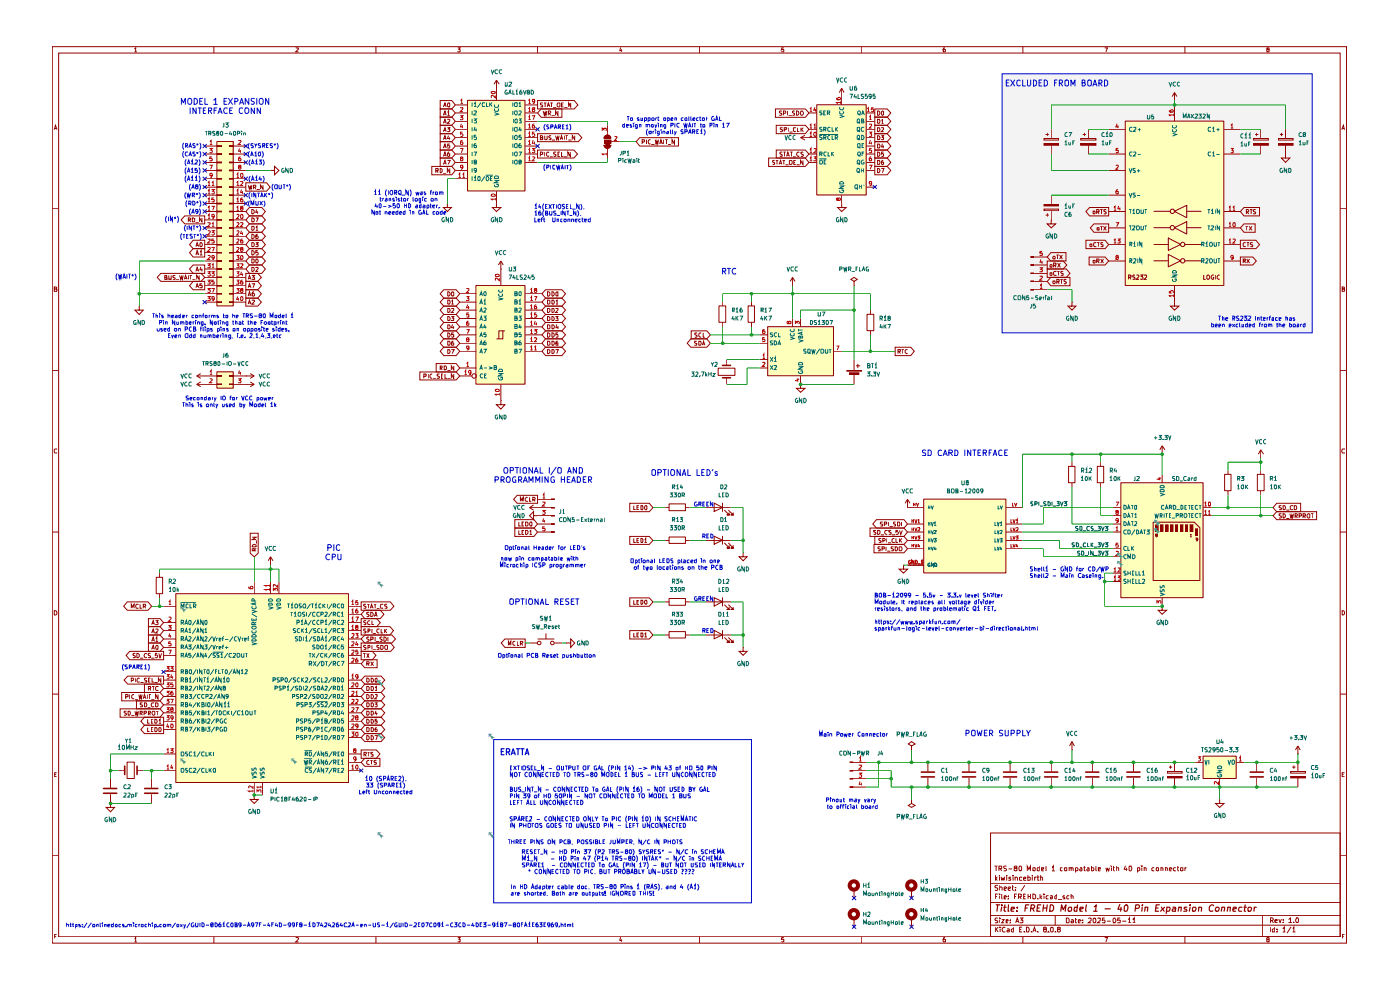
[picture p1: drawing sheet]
<svg xmlns="http://www.w3.org/2000/svg" width="297mm" height="210mm" viewBox="0 0 297 210" stroke-linecap="round" stroke-linejoin="round" font-family="sans-serif">
<g fill="none" stroke="#910000" stroke-width=".21">
<path d="M11.1 9.9h274.6v190.2h-274.6zM12.4 11.3h271.9v187.4h-271.9zM28.5 10.4l.3-.2v.8M28.5 11h.5M45.4 9.9v1.4M62.8 10.2h.4l.1 .2-.6 .6h.6M79.8 9.9v1.4M97.1 10.2h.5l-.2 .3 .2 .1v.3h-.5M114 9.9v1.4M131.7 10.1l-.2 .6h.5M131.9 10.4v.6M148.4 9.9v1.4"/>
<path d="M166.3 10.2h-.4l-.1 .4 .4-.1 .1 .4h-.5M182.7 9.9v1.4M200.5 10.2h-.3l-.1 .6v.2l.5-.1-.1-.4h-.4v.2M217 9.9v1.4M234.4 10.2h.5l-.3 .8M251.4 9.9v1.4M268.9 10.5l-.2-.2 .1-.1h.3l.1 .2-.5 .3 .1 .3 .4-.1v-.3l-.1-.1M11.5 27.5l.3-.9 .3 .9M11.6 27.3h.4M284.6 27.5l.4-.9 .2 .9M284.7 27.3h.5M11.1 44.3h1.3"/>
<path d="M284.3 44.3h1.4M11.1 78.6h1.3M11.5 61.3h.4l.1-.3-.5-.1v.9h.5l.1-.3-.3-.2M284.3 78.6h1.4M284.7 61.3h.5v-.3l-.1-.1h-.4v.9h.5v-.4l-.1-.1M12.1 95.3l-.4-.1-.2 .2v.5l.2 .2 .4-.1M285.2 95.3l-.4-.1-.2 .4 .2 .5 .4-.1M11.1 112.9h1.3M284.3 112.9h1.4M11.5 129.5a.48 .48 0 0 1 .6 .5 .48 .48 0 0 1-.6 .5zM284.7 129.5l.5 .3v.4l-.3 .3h-.2zM11.1 147.2h1.3"/>
<path d="M284.3 147.2h1.4M11.6 164.3h.3M12 163.9h-.4v.9h.4M210.1 176.7h74.2v22h-74.2zM284.7 164.3h.4M285.2 163.9h-.5v.9h.5M11.1 181.5h1.3M11.6 198.6h.3M12 198.2h-.4v.8M28.5 199.1l.3-.2v.9M28.5 199.8h.5M45.4 198.7v1.4"/>
<path d="M62.8 199l.4-.1 .1 .2-.6 .7h.6M79.8 198.7v1.4M97.1 198.9h.5l-.2 .3 .2 .1v.4h-.5M114 198.7v1.4M131.7 198.8l-.2 .7h.5M131.9 199.2v.6M148.4 198.7v1.4M166.3 198.9h-.4l-.1 .4h.5v.4h-.5M182.7 198.7v1.4M200.5 198.9h-.3a.72 .72 0 0 0 0 .9l.4-.1v-.4l-.4-.1-.1 .2M210.1 196.3h74.2M210.1 194.2h74.2"/>
<path d="M210.1 191.4h74.2M210.1 187.4h74.2M211 183.7h.6M211.2 196.7v1M211.2 190.2h.3M211.2 185.7v1M211.3 186.4l.2 .3M211.3 197.1l.4 .6M211.3 183.7v1M211.5 186l-.3 .5M211.7 194.8l-.4-.1-.2 .3 .1 .2 .5 .2v.3h-.6M211.7 189.6h-.5v1.1"/>
<path d="M211.7 187.9h-.5a.44 .44 0 0 0 0 .4 .44 .44 0 0 0 .5 .2l-.2 .4-.4-.1M211.7 196.7l-.5 .6M211.9 184.2h.5l.1-.4-.6-.1v1M212 189.6v.1M212 190v.7M212 185.7v.1M212 186v.7M212.1 194.7v.1M212.1 188.3l.2-.2 .3 .2v.6M212.1 187.8v1.1M212.1 195.1v.6M212.2 196.7v.1"/>
<path d="M212.2 197v.7M212.2 184.2l.3 .5M212.4 186l.2 .7 .2-.5 .2 .5 .1-.7M212.5 195.1h.5l-.5 .6h.5M212.5 189.6v1l.2 .1M213 190.3l.5-.1-.1-.2-.4 .1v.6h.4M213 188.5l.5-.1-.1-.3-.4 .1v.6h.4M213.3 196.8a.51 .51 0 0 0-.7 .2 .51 .51 0 0 0 .2 .7l.5-.1M213.4 195.4l.5-.1-.1-.2-.4 .1v.5h.5M213.5 183.7l-.6 .1a.58 .58 0 0 0 .6 .6l-.2 .3h-.4M213.6 185.7v.1M213.6 186v.7"/>
<path d="M213.7 197.1h.4v.6h-.4l-.1-.3 .5-.1M213.9 188.5l.5-.1v-.2l-.4-.1-.1 .2v.4l.1 .2 .4-.1M213.9 190.6v.1M213.9 190.1v.1M213.9 184.3h.8M214.4 195.7h.1M214.4 195.2h.1M214.4 186.1l-.2-.1-.2 .2 .4 .3v.2h-.4M214.7 188.1h.3M214.8 187.8v.9l.2 .2M214.9 185.7v.1M214.9 186v.7"/>
<path d="M215 196.7v1h-.3l-.2-.2v-.3l.3-.2 .2 .1M215.2 190.2h.4M215.3 186.1l.4-.1 .2 .2v.5M215.3 186v.7M215.4 188.7v.2M215.4 188.2v.1M215.4 184.1l-.3-.1 .2-.3h.3l.1 .4a.47 .47 0 0 0-.5 .6h.5v-.5l-.1-.1M215.5 195.7l.3-1 .3 1M215.6 195.5h.5M215.7 189.6h-.5v1.1M216.1 190.2h.6v-.5l-.6-.1v1.1M216.2 183.8l.1-.1a.52 .52 0 0 1 .5 .5 .52 .52 0 0 1-.4 .5l-.3-.4z"/>
<path d="M216.3 197.2h.4M216.3 190.2l.4 .5M216.4 194.7h.6l-.3 .5h.3v.5h-.6M216.8 186.1h-.5v.5l.5 .1M216.8 196.7h-.5v1h.5M217 198.7v1.4M217.1 186.4l.5-.1v-.2l-.3-.1-.2 .2 .1 .5h.4M217.2 190.2h.3M217.2 197.6v.1M217.4 187.8l-.8 1.3M217.6 189.6h-.4v1.1h.4M217.8 196.7a.59 .59 0 0 1 .5 .3 .59 .59 0 0 1-.1 .7h-.4z"/>
<path d="M217.9 184.7v-1l.4 .7 .3-.7v1M218.1 185.7v1h.4l.1-.6h-.5M218.1 190.2h.5M218.1 189.6v1.1M218.6 189.6v1.1M218.8 197.6v.1M219 185.7v.1M219 186v.7M219.1 197.7l.4-1 .3 1M219.1 189.6l.6 .3v.6l-.2 .2h-.4zM219.1 184.1h.4l.1 .5-.1 .1h-.4zM219.2 197.4h.5"/>
<path d="M219.5 186v.7M219.8 186l-.3 .2M220 186h.4M220.1 197.6v.1M220.1 190.6v.1M220.2 185.7v1h.2M220.5 184.1h-.5v.6h.5M220.5 183.7v1M220.6 189.6v1.1M220.7 190.3l.4 .4M220.8 186.1l.2-.1 .2 .2v.5M220.8 185.7v1"/>
<path d="M221 184.4l.4-.1v-.2h-.4v.6h.4M221.1 190l-.5 .4M221.5 189.6v.1M221.5 190v.7M221.6 197.1l-.2-.1v-.2l.4-.1 .2 .1-.1 .3-.5 .1v.4l.5 .1 .1-.3-.2-.3M221.9 183.7l.1 1M222.4 197.6v.1M222.4 190.1l-.2-.1-.3 .2 .1 .5h.4M222.8 190.1h.5v.6h-.5v-.4l.5-.1M222.9 196.8l.3-.1 .2 .1v.7l-.1 .2-.4-.1zM223.2 184l.2-.3v1M223.2 184.7h.6"/>
<path d="M223.9 197.6v.1M223.9 194.2v2.1M224.2 189.6v1.1h-.3l-.1-.5 .1-.2 .3 .1M224.4 190.8h.9M224.5 197.1l-.1-.1v-.2l.3-.1 .3 .1-.2 .3-.4 .1v.4l.4 .1 .2-.3-.3-.3M225.4 184.1h-.4v.6h.4M225.9 190.1l-.3-.1-.1 .2 .4 .2v.3h-.4M225.9 184.1h.4v.6h-.3l-.2-.1zM226.2 194.7l.6 .3v.6l-.2 .1h-.4zM226.8 190.1l-.3-.1-.2 .2 .1 .5h.4M226.8 184.1h.4v.6M226.8 184.1v.6"/>
<path d="M227.2 195.2l.4-.1 .1 .1v.5h-.5v-.3l.5-.1M227.2 190.2l.2-.2 .3 .2v.5M227.2 184.2v-.1h.4l.1 .6M227.2 189.6v1.1M228.1 195.1h.3M228.2 194.7v1h.2M228.2 184.7h.2l.3-.1v-.4l-.2-.1h-.3v1M228.8 195.4l.5-.1-.2-.2-.3 .1v.5h.4M229.1 184.1h.3l.1 .6M229.5 184.3h-.3l-.2 .2 .2 .2h.3M229.7 195.7h.1M229.7 195.2h.1"/>
<path d="M229.9 184.1h.4M230 183.7v1h.3M230.6 184.1h.4v.6M230.9 194.8h.6v.4l-.6 .5h.6M231 184.3h-.3l-.2 .2 .2 .2h.3M231.6 184.1h.3l.2 .1-.1 .5h-.4M231.6 183.7v1M232 194.8l.2-.1a.53 .53 0 0 1 .3 .6 .53 .53 0 0 1-.4 .4l-.2-.1zM232.5 183.7v1h.2M232.8 194.8h.6v.4l-.6 .5h.6M233 184.4l.4-.1v-.2h-.4v.6h.4M234.4 198.9h.5l-.3 .9"/>
<path d="M234.4 194.7h-.5l-.1 .5h.5l.1 .1v.4h-.6M234.6 184.1l.2 .6 .1-.5 .3 .5 .2-.6M234.9 195.4h.7M235.8 183.7v.1M235.8 184.1v.6M236.1 184.1h.4M236.2 194.8l.3-.1 .2 .5-.1 .5h-.4l-.1-.1zM236.2 183.7v.9l.3 .1M236.8 184.1h.4l.1 .6M236.8 183.7v1M237.7 194.7h-.6v.5h.6v.5h-.6M238.1 195.4h.8"/>
<path d="M238.8 183.6l-.3 .8h.7M239 184.1v.6M239.3 195.1l.3-.4v1M239.3 195.7h.6M239.6 183.7a.51 .51 0 0 1 .6 .5 .51 .51 0 0 1-.5 .5l-.2-.1zM240.3 195.1l.3-.4v1M240.3 195.7h.6M241.3 184.7h.2l.3-.1-.1-.5h-.4v1M242.2 183.7v.1M242.2 184.1v.6M242.7 184.1h.4l.1 .6M242.7 184.1v.6"/>
<path d="M244.9 184.1h-.4l-.2 .1 .1 .5h.5M245.4 184.1h.4v.6h-.4l-.1-.1zM246.3 184.1h.3l.1 .6M246.3 184.1v.6M247.2 184.1h.4v.6M247.2 184.1v.6M248.1 184.4l.5-.1-.1-.2h-.3l-.1 .1v.4l.1 .1h.3M249.4 184.1h-.3l-.2 .1 .1 .5h.4M249.8 184.1h.3M249.8 183.7v.9l.3 .1M250.4 184.1h.5v.6h-.5zM251.4 184.1v.6"/>
<path d="M251.4 198.7v1.4M251.7 184.1h-.2l-.1 .1M267.8 194.2v4.5M268.9 199.3l-.2-.2 .1-.2h.3l.1 .3-.4 .1-.1 .2 .2 .3 .3-.1v-.3l-.1-.1M269.5 196.7v1M269.5 195.3l.5-.1v-.4l-.5-.1v1M269.8 195.3l.3 .4M270.4 196.7v1h-.4l-.1-.5 .3-.2 .2 .1M270.5 195.4l.5-.1v-.2l-.4-.1-.1 .2v.5h.5M270.9 197.6v.1M270.9 197.1v.1M271.3 195l.3 .7 .2-.7"/>
<path d="M272.1 196.9l.4-.2v1M272.1 197.7h.6M272.2 195.6v.1M272.2 195.1v.1M273.4 195l.4-.3v1M273.4 195.7h.6M273.9 196.6l-.9 1.3M274.2 196.9l.3-.2v1M274.2 197.7h.6M274.4 195.6v.1M275.1 194.7l.4 .2-.1 .8h-.4l-.1-.3zM284.3 181.5h1.4"/>
<path d="M284.8 198.6h.3M285.2 198.2h-.4v.8"/>
</g>
<g fill="none" stroke="#910000" stroke-width=".25">
<path d="M211.3 191.9h.8M211.7 191.9l-.2 1.4M212.5 191.9v.2M212.5 192.4l-.2 .9M212.9 192.4h.5M213.2 191.9l-.2 1.2 .1 .2h.3M213.9 191.9v1.4h.1M214.5 192.9l.7-.2-.1-.3h-.5l-.1 .7v.2h.5M215.7 193.2v.1M215.8 192.4v.2M217.5 192.6h.4M218.3 191.9h-.7l-.2 1.4"/>
<path d="M218.7 192.7l.7-.1 .1-.4-.2-.3h-.5l-.2 1.4M219 192.7l.4 .6M220 192.6h.5M220.8 191.9h-.7l-.1 1.4h.6M221.3 192.6h.8M221.4 191.9l-.2 1.4M222.2 191.9l-.2 1.4M222.8 191.9l.5 .1a.81 .81 0 0 1-.1 1.3h-.5zM225 193.3l.2-1.4 .3 1 .6-1-.1 1.4M226.7 192.5h.6v.5l-.1 .3-.6-.1zM228.6 191.9l-.2 1.4h-.5l-.1-.3 .2-.6h.6M229.1 192.9l.7-.2v-.3h-.6l-.1 .2v.7h.5"/>
<path d="M230.5 191.9l-.2 1.2 .2 .2M232 193.3h.7M232.2 192.4l.4-.5-.2 1.4M234.4 192.8h1.1M237.6 191.8l-.5 1.1h.9M237.8 192.4l-.1 .9M238.6 192.2l.3-.3 .4 .3v.6l-.3 .5-.5-.1zM240.9 192.7l.6-.1 .2-.2v-.3l-.2-.2h-.5l-.2 1.4M242.3 192.4l-.1 .9M242.4 191.9l-.1 .2M242.9 192.5l.6-.1-.1 .9M243 192.4l-.2 .9"/>
<path d="M245.2 192.6h.5M246 191.9h-.7l-.2 1.4h.7M246.4 192.4l.6 .9M247.1 192.4l-.9 .9M247.5 193.3l.6-.1 .1-.5-.1-.3h-.5l-.2 1.4M248.8 192.4h.5l.1 .2-.1 .7h-.6v-.4l.7-.2M250.1 192.5l.5-.1-.1 .9M250.1 192.4l-.2 .9M251.8 192.4h-.5l-.1 .2 .2 .3 .4 .1-.1 .3h-.6M252.5 191.9v.2M252.5 192.4l-.2 .9M253.1 192.4h.5l.1 .3-.2 .6-.5-.1v-.5z"/>
<path d="M254.3 192.5l.5-.1v.9M254.3 192.4l-.1 .9M257.5 192.1l-.3-.2a.67 .67 0 0 0-.7 .6v.5l.2 .3 .6-.1M258.1 192.4h.4l.2 .3-.3 .6h-.4l-.2-.3zM259.2 192.5l.6-.1-.1 .9M259.2 192.4l-.1 .9M260.4 192.5l.6-.1-.1 .9M260.5 192.4l-.2 .9M261.6 192.9l.7-.2-.1-.3h-.5l-.2 .7 .1 .2h.5M263.5 192.4h-.5l-.3 .6 .2 .3h.5M263.9 192.4h.5M264.2 191.9l-.2 1.4h.2"/>
<path d="M264.8 192.5h.6l.1 .2-.2 .6-.6-.1zM266.1 192.4l-.1 .9M266.5 192.4h-.3l-.1 .3"/>
</g>
<g fill="#ffffbc">
<path d="M255.3 160.4h7v4.8h-7z"/>
<path d="M237.8 102.4h17.5v24.4h-17.5z"/>
<path d="M162.9 69.3h14v10.5h-14z"/>
<path d="M173.3 22.3h10.5v19.1h-10.5z"/>
<path d="M238.8 25.7h20.9v34.9h-20.9z"/>
<path d="M196 105.9h17.4v15.7h-17.4z"/>
<path d="M46.1 30.1h3.4v34.8h-3.4z"/>
<path d="M99.2 21.3h12.2v19.2h-12.2z"/>
<path d="M101 60.6h10.4v20.9h-10.4z"/>
<path d="M46.1 78.9h3.4v3.5h-3.4z"/>
<path d="M37.3 126h36.7v40h-36.7z"/>
</g>
<path d="M221.6 164.8h2.8M221.6 163.8h2.8M230.3 164.8h2.8M230.3 163.8h2.8M239.1 164.8h2.7M239.1 163.8h2.7M247.6 164.8h3.2M265.2 164.8h2.8M265.2 163.8h2.8M273.8 164.8h3.1" fill="none" stroke="#910000" stroke-width=".34"/>
<g fill="none" stroke="#910000" stroke-width=".21">
<path d="M226.7 98.9h1.3v3.5h-1.3zM227.4 98v1M232.8 98.9h1.3v3.5h-1.3zM233.5 98v1M260.5 99.8v.9M267.5 97.2h.1M267.5 95.4l-.6 .9M267.5 95.4v1.8M267.5 99.8v.9M267.5 95.4l.5 .9M227.4 102.4v.9M233.5 102.4v.9"/>
<path d="M245.2 111.3h.5v1.4h-.5zM259.8 100.6h1.3v3.5h-1.3zM260.5 104.1v1M266.7 100.6h1.5v3.5h-1.5zM267.5 104.1v1M270.8 108.5h8.5v1.7h-8.5l-.7-.8zM270.8 106.8h5.1v1.7h-5.1l-.7-.8zM271.9 109h-.5v.3l.5 .3-.2 .3-.3-.1M271.9 107.3l-.5 .1v.2l.5 .3-.1 .2h-.4M272.2 109a.47 .47 0 0 1 .5 .4 .47 .47 0 0 1-.5 .5zM272.2 107.3l.4 .1 .1 .4-.2 .3h-.3zM272.9 110h.7"/>
<path d="M272.9 108.2h.7M273.6 109l.3 .9 .2-.7 .1 .7 .2-.9M274.2 107.4l-.3-.1-.2 .1v.5l.2 .2 .3-.1M274.6 107.3h.3l.2 .1v.5l-.2 .2h-.3zM274.7 109.5h.4l.1-.2-.1-.3h-.4v.9M274.9 109.5l.3 .4M275.6 109.5l.5-.1v-.4h-.5v.9M276.4 109.5l.5-.1v-.4h-.5v.9M276.7 109.5l.2 .4M277.5 109l.4 .1v.6l-.2 .2a.49 .49 0 0 1-.4-.4 .49 .49 0 0 1 .2-.5zM278.1 109h.5M278.4 109v.9"/>
<path d="M246.5 128.6v.8h1l-1 .9-.8-.9h.8M246.5 128.6h.1M227.4 159.1h.1M227.4 157.3l-.5 .9M227.4 157.3v1.8M227.4 157.3l.5 .9M275.3 159.9h.1M275.3 158.2l-.5 .9M275.3 158.2v1.7M275.3 158.2l.5 .9M223 161.7v2M223 165v2"/>
<path d="M231.7 161.7v2M231.7 165v2M240.4 161.7v2M240.4 165v2M247.6 163.7h3.2v.3h-3.2zM247.6 164.7h3.2v.3h-3.2zM248 162.7h.7M248.3 162.4v.7M249.2 161.7v2M249.2 165v2M253.6 161.7h1.7M255.2 160.4h7v4.7h-7z"/>
<path d="M258.7 169.6v.8h1l-1 .9-.8-.9h.8M258.7 169.6h.1M258.7 165.2v1.8M262.3 161.7h1.7M266.6 161.7v2M266.6 165v2M273.8 163.7h3.1v.3h-3.1zM273.8 164.7h3.1v.3h-3.1zM274.1 162.7h.7M274.5 162.4v.7M275.3 161.7v2M275.3 165v2"/>
</g>
<path d="M255.6 161.2l.3 .9 .2-.9M256.4 161.2v.9M258.3 164.3l.1 .5h.4l.4-.1v-.4h-.4v.2M258.3 163.4h.9l-.9 .5h.9M258.3 162.6l.4-.1 .4 .1 .1 .4h-.9zM260.5 161.2l.3 .9 .3-.9M261.5 161.2l.4 .2v.6l-.2 .1-.3-.1v-.6z" fill="none" stroke="#006665" stroke-width=".21"/>
<path d="M254.2 160.5h.5l-.3 .4 .3 .1v.3l-.2 .2-.3-.1M258.5 165.8v.6l-.6-.6-.3 .1 .1 .4M262.9 160.8l.2-.3v1M262.9 161.5h.5" fill="none" stroke="#ba0000" stroke-width=".21"/>
<path d="M245.2 111.3h.5v1.4h-.5z" fill="#910000"/>
<path d="M246.2 111.3h.5v1.4h-.5z" fill="none" stroke="#910000" stroke-width=".21"/>
<path d="M246.2 111.3h.5v1.4h-.5z" fill="#910000"/>
<path d="M247.3 111.3h.5v1.4h-.5z" fill="none" stroke="#910000" stroke-width=".21"/>
<path d="M247.3 111.3h.5v1.4h-.5z" fill="#910000"/>
<path d="M248.3 111.3h.5v1.4h-.5z" fill="none" stroke="#910000" stroke-width=".21"/>
<path d="M248.3 111.3h.5v1.4h-.5z" fill="#910000"/>
<path d="M249.3 111.3h.5v1.4h-.5z" fill="none" stroke="#910000" stroke-width=".21"/>
<path d="M249.3 111.3h.5v1.4h-.5z" fill="#910000"/>
<path d="M250.4 111.3h.5v1.4h-.5z" fill="none" stroke="#910000" stroke-width=".21"/>
<path d="M250.4 111.3h.5v1.4h-.5z" fill="#910000"/>
<path d="M251.5 111.3h.5v1.4h-.5z" fill="none" stroke="#910000" stroke-width=".21"/>
<path d="M251.5 111.3h.5v1.4h-.5z" fill="#910000"/>
<path d="M252.5 111.3h.6v1.4h-.6z" fill="none" stroke="#910000" stroke-width=".21"/>
<path d="M252.5 111.3h.6v1.4h-.6z" fill="#910000"/>
<path d="M253.6 112.2h.5v1.4h-.5z" fill="none" stroke="#910000" stroke-width=".21"/>
<path d="M253.6 112.2h.5v1.4h-.5z" fill="#910000"/>
<g fill="none" stroke="#910000" stroke-width=".21">
<path d="M128.5 30.4h.8v.4h-.8zM135.7 29.2h8.2v1.8h-8.2l-.7-.9zM136.2 30.1h.5v-.4l-.5-.1v1M137.2 29.6v1M138 29.7l-.2-.1a.43 .43 0 0 0-.3 .5 .43 .43 0 0 0 .5 .4M138.2 30.6h.6M139 29.6l.2 1 .2-.7 .1 .7 .2-1M139.9 30.6l.3-1 .3 1M140 30.3h.5M140.8 29.6v1M141.1 29.6h.5M141.4 29.6v1"/>
<path d="M141.7 30.6h.6M143.1 29.6v1l-.5-1v1M168.1 58.8v1.8M168.1 58.8l-.5 .9M168.1 58.8l.6 .9M146.6 71.9h3.3l.8 .9-.8 .9h-3.3l-.8-.9zM146.6 70.2h3.3l.8 .8-.8 .9h-3.3zM147.8 72.4h-.4l-.1 .2 .2 .2 .3 .1v.2l-.5 .1M147.9 70.7h-.5v.2l.5 .4-.2 .2h-.3M148.2 72.4l.5 .1 .1 .4-.2 .3h-.4zM148.8 70.7l-.3-.1-.3 .3v.4l.3 .2h.3M149 73.2l.3-.8 .2 .8"/>
<path d="M149.1 73h.3M149.2 70.6v.9h.3M152.4 78.1h3.5v1.5h-3.5zM152.5 64.9h1.5v3.5h-1.5zM153.3 64.1v.8M153.3 68.4v.9M154.2 76.3v1.2M158.7 64.9h1.4v3.5h-1.4zM159.4 64.1v.8M159.4 68.4v.9M161.1 76.3h1.8M161.1 78.1h1.8"/>
<path d="M161.1 72.8h1.8M161.1 71h1.8M162.9 69.3h13.9v10.4h-13.9zM168.1 60.6h.1M168.1 67.6v1.7M169.8 67.6v1.7M169.8 79.8v1.7M176.9 74.5h1.7M179.7 78.6h3.1v.1h-3.1zM179.7 78.6h3.1M180.2 79.1h2v.3h-2zM181.2 76.3v2.3"/>
<path d="M181.2 79.2v2.3M181.6 77.6h.8M182 77.3v.7M183.9 66.7h1.5v3.4h-1.5zM184.7 65.8v.9M184.7 70.2v.8M189.9 73.7h3.3l.8 .8-.8 .9h-3.3zM190.5 74.6l.5-.1v-.3h-.5v.8M190.7 74.6l.3 .4M191.3 74.2h.5M191.5 74.2v.8M192.5 74.2h-.3l-.2 .1v.5l.3 .2 .2-.1"/>
<path d="M154.2 80.2v1.3M169.8 81.5v.9h1l-1 .8-.8-.8h.8M169.8 81.5h.1M149.8 107.7h5.2M149.8 114.6h5.2M151.5 113.7l1.8 .9-1.8 .8zM151.5 106.7l1.8 .9-1.8 .9zM153.3 106.7v1.8M153.3 113.7v1.7M153.7 115.1l1 1.1h-.5h.5v-.6M153.7 108.2l1 1h-.5h.5v-.5M154.5 115.1l1 1.1h-.5h.5v-.6"/>
<path d="M154.5 108.2l1 1h-.5h.5v-.5M157.6 117.3v.8h.9l-.9 .9-.8-.9h.8M157.6 117.3h.1M236.1 112.9h1.7M236.1 107.7h1.7M236.1 109.4h1.7M236.1 118.1h1.7M236.1 116.4h1.7M236.1 111.2h1.7M237.8 102.4h17.4v24.4h-17.4zM244.6 110.8h8.8l1.1 1.2v11.1h-9.9zM245.3 113.5l-.1-.2h.3l-.1 .2h-.2l.1 .4 .2-.1-.1-.3"/>
<path d="M246.5 100.7v1.7M252.5 113.4l.1-.1v.6M252.5 113.9h.3M254.1 114.4l-.4 .1v-.4l.4 .1-.1 .5h-.3M255.3 107.7h1.7M255.3 109.4h1.7M149.8 127.7h5.2M149.8 134.7h5.2M151.5 126.8l1.8 .8-1.8 1zM151.5 133.7l1.8 1-1.8 .8zM153.3 126.8v1.8M153.3 133.7v1.8"/>
<path d="M153.7 128.3l1 1h-.5h.5v-.5M153.7 135.2l1 1h-.5h.5v-.5M154.5 128.3l1 1h-.5h.5v-.5M154.5 135.2l1 1h-.5h.5v-.5M157.6 137.3v.9h.9l-.9 .8-.8-.8h.8M157.6 137.3h.1M236.1 121.6h1.7M236.1 123.4h1.7M246.5 126.8v1.8"/>
</g>
<g fill="none" stroke="#006665" stroke-width=".21">
<path d="M163.4 75.8l.6 .9M163.4 77.5l.6 .9M163.9 72.4l-.3-.1-.2 .2 .1 .2 .4 .2-.1 .2h-.4M163.9 70.6h-.4l-.1 .2 .5 .3v.3h-.5M164 75.8l-.6 .9M164 77.5l-.6 .9M164.2 76l.3-.2v.9M164.2 77.6l.5-.1 .1 .2-.6 .7h.6M164.2 72.3h.3l.3 .3v.4l-.2 .1h-.4zM164.2 76.7h.6M164.8 70.7l-.4-.1-.2 .2v.4l.3 .3 .3-.1M165 73.1l.3-.8 .3 .8"/>
<path d="M165.1 73h.4M165.2 70.6v.9h.4M167.6 71.5l.9 .3-.9 .2M167.7 70.7a.44 .44 0 0 0 .2 .6 .44 .44 0 0 0 .6-.2l-.1-.4M167.7 69.8l-.1 .3 .3 .3h.4l.2-.2-.1-.4M169.4 72l.9 .3-.9 .3M169.4 78.7v.4l.4 .1 .5-.1-.1-.5h-.3v.2M169.4 77.8h.9l-.9 .5h.9M169.4 77l.4-.1 .4 .1 .1 .4h-.9zM169.4 69.8v.5M169.4 70h.9M169.8 71.5l.1-.2h.3l.1 .4h-.9v-.3l.3-.1 .1 .4"/>
<path d="M170 70.5v.4M170.3 70.4l-.9 .3 .9 .3M171 74.1l-.5 .1v.2l.5 .3-.1 .2h-.4M171.4 74.2h.5l-.1 .7-.4-.1zM171.5 74.8l.5 .2M172.2 74.1l.2 .8 .1-.6 .2 .6 .3-.8M173.9 74l-.8 1.2M174.2 74.2h.5v.5l-.1 .2-.4-.1zM175.1 74.1l.1 .8 .4-.1v-.7M175.8 74.1h.6M176.1 74.1v.8M238.4 107.2l.5 .2v.5l-.1 .1h-.4z"/>
<path d="M238.4 109h.4l.1 .1v.5l-.2 .2h-.3zM238.4 110.7h.3l.2 .2v.4l-.1 .2h-.4zM238.9 112.5l-.3-.1-.2 .2v.5l.2 .2 .3-.1M238.9 117.8l-.3-.1-.2 .2v.4l.3 .2 .2-.1M238.9 116l-.3-.1-.2 .2v.5l.2 .1h.3M239.2 108l.2-.8 .4 .8M239.2 109.8l.2-.8 .4 .8M239.2 111.5l.2-.8 .4 .8M239.3 112.4h.3l.2 .2v.5l-.2 .2h-.3zM239.3 118.5v-.8l.3 .6 .3-.6v.8M239.3 115.9v.8h.4M239.3 107.8h.4"/>
<path d="M239.3 109.6h.4M239.3 111.3h.4M239.9 107.2h.5M239.9 109h.5M239.9 110.7h.5M240 115.9v.8M240.1 116.2l.4 .5M240.2 107.2v.8M240.2 109v.8M240.2 110.7v.8M240.3 117.7h.3l.2 .2v.4l-.3 .2h-.2zM240.5 115.9l-.5 .5"/>
<path d="M240.7 109.2l.3-.2v.8M240.7 110.7h.3l.1 .4-.5 .4h.5M240.7 109.8h.4M240.8 112.3l-.8 1.2M240.9 107.2l.2 .1-.1 .7h-.2l-.1-.1v-.5zM241.1 112.4l.4 .2v.5l-.1 .2h-.3zM241.8 113.3l.3-.9 .3 .9M241.9 113h.4M242.6 112.4h.5M242.8 112.4v.9M243.3 112.4h.5l-.3 .4h.2l.1 .1-.1 .4-.4-.1M245 109l.2 .8 .2-.6 .1 .6 .3-.8"/>
<path d="M246.1 109.4h.4v-.4h-.4v.8M246.1 104.6l.9 .3-.9 .3M246.1 104l.4-.2 .4 .1 .1 .4h-.9zM246.1 103.1l.4-.2 .4 .1 .1 .5h-.9zM246.3 109.4l.2 .4M247 107.3a.44 .44 0 0 0-.7 .1 .44 .44 0 0 0 .2 .6l.5-.1M247 109v.8M247.2 108l.3-.8 .3 .8M247.2 109h.5M247.3 107.8h.4M247.5 109v.8M248.1 107.6h.4l.1-.2-.2-.2h-.3v.8"/>
<path d="M248.1 109.4h.2M248.3 107.6l.3 .4M248.4 109h-.3v.8h.3M248.6 109.9h.7M248.9 107.2l.5 .2v.5l-.1 .1h-.4zM249.5 109.4h.4v-.4h-.4v.8M249.6 108.1h.7M250.4 109.4h.4v-.4h-.4v.8M250.5 107.2l.4 .2v.5l-.1 .1h-.3zM250.6 109.4l.3 .4M251.2 109h.5a.47 .47 0 0 1-.3 .8l-.2-.2zM251.4 107.6h.2"/>
<path d="M251.8 107.2h-.4v.8h.4M252 107.2h.6M252 109h.6M252.3 107.2v.8M252.3 109v.8M252.8 107.6h.3M252.8 109.4h.3M253.2 107.2h-.4v.8h.4M253.2 109h-.4v.8h.4M254.1 107.3l-.3-.1-.2 .2v.5l.1 .1 .4-.1M254.1 109h-.4l-.1 .1v.5l.2 .2 .3-.1M254.3 107.2h.5"/>
<path d="M254.3 109h.5M254.6 107.2v.8M254.6 109v.8M238.9 121.2h-.5v.3l.5 .2-.1 .3h-.4M238.9 122.9h-.5v.3l.5 .3-.1 .3-.4-.1M239.3 121.2v.8M239.3 122.8v1M239.3 121.6h.5M239.3 123.3h.5M239.8 121.2v.8M239.8 122.8v1M240.2 121.6h.2"/>
<path d="M240.2 123.3h.2M240.6 121.2h-.4v.8h.4M240.6 122.8h-.4v1h.4M241 121.2v.8h.4M241 122.8v1h.4M241.6 121.2v.8h.5M241.6 122.8v1h.5M242.3 121.4l.3-.2v.8M242.3 122.9h.5v.4l-.5 .5h.5M242.3 122h.5M246.1 125.8l.9 .3-.9 .3M246.1 125l.1 .6h.3l.2-.6 .3 .1v.5"/>
<path d="M246.1 124.2l.1 .5h.3l.2-.5 .3 .1v.4"/>
</g>
<g fill="none" stroke="#ba0000" stroke-width=".21">
<path d="M161.8 75.3l.2-.2v.9M161.8 77l.4-.1 .1 .2-.6 .6h.6M161.8 76h.5M162.2 71.6h-.4v.4h.3l.2 .1-.1 .4-.4-.1M162.2 69.9h-.3l-.1 .2v.6l.3 .1 .2-.4-.2-.2-.3 .2M167.3 68.3l.2-.1h.3v.4l-.4 .1-.1-.5h-.2l-.1 .1v.4l.3-.2M168.7 68.7v-.5l.4 .3 .1-.3h.2l.2 .1-.1 .4M177.5 73.4h.5l-.4 .8M169 80.4h.6M169.2 80.3v.6l-.5-.2M236.7 112l.3-.2v.8M236.7 117h.5v.3l-.5 .6h.5"/>
<path d="M236.7 106.5h.6l-.4 .9M236.7 112.6h.5M236.9 108.6l-.2-.2 .4-.1 .1 .2-.4 .1-.1 .2 .2 .3 .3-.1v-.3l-.1-.1M237.2 115.2h-.4l-.1 .4h.4l.1 .4h-.5M237.2 110.4h-.5l.2-.4 .3 .1v.6l-.4 .1M245.7 101.4h.6M246 101.3v.5l-.6-.2M255.5 106.8l.3-.3v.9M255.5 108.5l.3-.2v.8M255.5 107.4h.5M255.5 109.1h.5M256.4 108.5l.1-.2v.8"/>
<path d="M256.4 109.1h.4M256.4 106.5h.3l.1 .2-.1 .7h-.3v-.2zM236.3 120.7l.3-.2v.8M236.3 122.4l.3-.2v.9M236.3 121.3h.5M236.3 123.1h.5M237.1 120.6l.5-.1 .1 .1-.6 .7h.6M237.1 122.2h.6l-.4 .3 .4 .2v.2l-.2 .2-.4-.1M245.4 128v-.6l.4 .4v-.3l.3-.1 .2 .2-.1 .4"/>
</g>
<path d="M153.3 77.5h1.7M180.2 79.2h2M153.3 80.1h1.7" fill="none" stroke="#910000" stroke-width=".34"/>
<path d="M128.5 30.4h.8v.4h-.8z" fill="#910000"/>
<path d="M128.1 30.7a.72 .72 0 0 0 .8 .8 .72 .72 0 0 0 .7-.8" fill="none" stroke="#910000" stroke-width=".21"/>
<path d="M128.1 30.7h1.5a.72 .72 0 0 1-.7 .8 .72 .72 0 0 1-.8-.8z" fill="#910000"/>
<path d="M128.2 29.7h1.4v.7h-1.4z" fill="none" stroke="#910000" stroke-width=".21"/>
<path d="M128.2 29.7h1.4v.7h-1.4z" fill="#910000"/>
<path d="M128.1 29.4a.72 .72 0 0 1 .8-.7 .72 .72 0 0 1 .7 .7M128.2 30.8h1.4M128.2 29.4h1.4M128.9 28.4v.3M128.9 31.5v.3M129.6 30.1h.2" fill="none" stroke="#910000" stroke-width=".21"/>
<path d="M128.3 28.9a.72 .72 0 0 1 .8-.2 .72 .72 0 0 1 .5 .7h-1.5z" fill="#910000"/>
<g fill="none" stroke="#910000" stroke-width=".21">
<path d="M178.6 18.7v3.6M178.6 18.7l-.6 .9M178.6 18.7l.5 .9M249.2 19.6l-.5 .9M249.2 19.6v1.7M249.2 19.6l.5 .9M128.9 26.6v1.8M128.9 31.8v1.7M129.8 30.1h1.7M163.1 33.5h7.8l.7 1-.7 .8h-7.8zM164.3 34l-.4 .1v.3l.4 .1-.1 .4h-.3M164.5 23.1h6.4l.7 .9-.7 .9h-6.4z"/>
<path d="M164.6 34h.5M164.7 31.8h6.2l.7 .9-.7 .8h-6.2zM164.7 26.6h6.2l.7 .8-.7 1h-6.2zM164.8 34v.9M165.3 34.9l.3-.9 .3 .9M165.3 34.6h.5M165.9 23.6h-.6v.3l.6 .3-.2 .3-.4-.1M165.9 32.3h-.3l-.2 .1 .1 .3 .4 .1v.3h-.5M166 27.1l-.5 .1v.1l.4 .2 .1 .3-.1 .1-.4-.1M166 34h.5M166.2 24h.3l.2-.1-.2-.4h-.3v1M166.2 32.3h.5"/>
<path d="M166.3 34v.9M166.4 27.5h.3l.2-.3-.5-.1v.8M166.4 32.3v.9M166.6 35h.7M166.9 33.2l.2-.9 .4 .9M167 32.9h.4M167 23.5v1M167.2 27.1v.8M167.3 24.5h.7M167.5 34.1h.5l.1 .5-.2 .3-.4-.1zM167.5 28h.6M167.6 32.3h.5"/>
<path d="M167.9 32.3v.9M168.2 33.3h.6M168.4 34.5h.3M168.6 23.6h-.5v.3l.5 .2v.3h-.5M168.8 27.2l-.4-.1-.1 .2 .1 .5h.4M168.8 34h-.4v.9h.4M169 23.5a.47 .47 0 0 1 .5 .5 .47 .47 0 0 1-.5 .5zM169 35h.7M169.2 27.1v.8h.4M169.6 32.3a.42 .42 0 0 0-.6 .4 .42 .42 0 0 0 .6 .4M169.8 29.2l1 .5M169.8 29.2h3.5"/>
<path d="M169.9 27.1v.8M170 23.5a.47 .47 0 0 1 .4 .5 .47 .47 0 0 1-.4 .5l-.2-.2v-.6zM170 27.4l.4 .5M170.3 34v.9l-.5-.9v.9M170.4 32.3h-.5v.3l.5 .3-.1 .3-.4-.1M170.4 27.1l-.5 .4M170.8 28.7l-1 .5M171.6 29.2h.1M171.6 34.5h1.7M171.6 27.4h1.7M171.6 32.7h1.7M171.6 24h1.7"/>
<path d="M173.3 22.2h10.5v19.2h-10.5zM178.6 20.5h.1M183.8 34.5h1.8M183.8 29.2h1.8M183.8 25.7h1.8M183.8 27.4h1.8M183.8 32.7h1.8M183.8 24h1.8M183.8 31h1.8M183.8 36.1h1.8M183.8 39.7h1.8M185.6 28.4h2.6l.8 .8-.8 .9h-2.6z"/>
<path d="M185.6 24.8h2.6l.8 .9-.8 .9h-2.6zM185.6 26.6h2.6l.8 .8-.8 1h-2.6zM185.6 23.1h2.6l.8 .9-.8 .9h-2.6zM185.6 35.3h2.6l.8 .8-.8 1h-2.6zM185.6 33.5h2.6l.8 1-.8 .8h-2.6zM185.6 30.1h2.6l.8 .9-.8 .8h-2.6zM185.6 31.8h2.6l.8 .9-.8 .8h-2.6zM186.2 28.8a.49 .49 0 0 1 .4 .3 .49 .49 0 0 1-.1 .5h-.3zM186.2 25.3l.4 .1 .1 .4-.2 .4h-.3zM186.2 27.1h.3a.48 .48 0 0 1 .2 .5 .48 .48 0 0 1-.5 .3zM186.2 23.5a.47 .47 0 0 1 .5 .5 .47 .47 0 0 1-.5 .5zM186.2 35.7a.47 .47 0 0 1 .5 .5 .47 .47 0 0 1-.5 .5z"/>
<path d="M186.2 34l.4 .1 .1 .4-.2 .4h-.3zM186.2 30.6h.4l.1 .5-.2 .3h-.3zM186.2 32.3a.47 .47 0 0 1 .5 .4 .47 .47 0 0 1-.5 .5zM186.9 28.8h.5l-.2 .3 .2 .1v.3h-.5M186.9 35.7h.6l-.3 1M187 25.6l.2-.3v.9M187 27.2l.4-.1v.3l-.5 .5h.5M187 26.2h.4M187.2 23.5l.2 .2v.6l-.1 .2-.3-.2v-.6zM187.2 30.5l-.2 .7h.5M187.4 34l-.4 .2v.6h.4v-.4h-.3l-.1 .1M187.4 30.8v.6"/>
<path d="M187.4 32.3h-.4v.4h.4v.4h-.4M221.5 29.4h3.1v.3h-3.1zM221.5 30.4h3.1v.4h-3.1zM221.8 28.5h.7M222.2 28.2v.7M223 27.4v2M223 30.8v1.9M229.3 29.4h3.2v.3h-3.2zM229.3 30.4h3.2v.4h-3.2zM229.7 28.5h.7M230 28.2v.7M230.9 27.4v2"/>
<path d="M230.9 30.8v1.9M235.2 27.4h3.6M235.2 32.7h3.6M235.2 36.1h3.6M238.7 25.7h20.9v34.9h-20.9zM249.2 21.3h.1M249.2 22.3v3.4M259.7 27.4h3.4M259.7 32.7h3.4M265.9 29.4h3.2v.3h-3.2zM265.9 30.4h3.2v.4h-3.2zM266.3 28.5h.6"/>
<path d="M266.6 28.2v.7M267.5 27.4v2M267.5 30.8v1.9M271.2 29.4h3.1v.3h-3.1zM271.2 30.4h3.1v.4h-3.1zM271.5 28.5h.7M271.9 28.2v.7M272.7 32.7v.8h.9l-.9 1-.8-1h.8M272.7 32.7h.1M272.7 27.4v2M272.7 30.8v1.9M178.6 43.2v.8h.9l-.9 .9-.9-.9h.9"/>
<path d="M178.6 43.2h.1M178.6 41.4v1.8M181.2 59.7l.7-.4-.7-.5-.7 .5 .7 .4v.9M218.7 54.4h.6v.2h-.6zM219.3 54.5h.2M219.3 56.2h.2M219.3 58h.2M219.3 59.7h.2M221.5 44.4h3.1v.3h-3.1zM221.5 43.3h3.1v.4h-3.1zM221.8 45.6h.7M222.2 57.1h4l.8 .9-.8 .8h-4z"/>
<path d="M222.2 55.4h3.3l.8 .8-.8 .9h-3.3zM222.2 45.2v.8M222.8 57.9h.4l-.1 .5-.3-.1zM222.8 56.2h.4v.4h-.4zM222.9 53.6h3.2v1.8h-3.2l-.7-.9zM222.9 58.8h4.1v1.8h-4.1l-.7-.9zM223 46.6v.9h.9l-.9 .8-.8-.8h.8M223 46.6h.1M223 41.4v1.9M223 44.7v1.9M223.3 54.5l.2-.1 .4 .1-.1 .4h-.4zM223.4 59.6h.4l.1 .2-.2 .4-.4-.2z"/>
<path d="M223.5 56.3l.5-.1v-.3l-.5-.1v.9M223.8 56.3l.2 .4M224 57.7l-.3-.1-.2 .1v.5l.2 .2 .3-.1M224.1 54.1h.5M224.2 59.8l.5-.1v-.4h-.5v.9M224.3 57.6h.5M224.4 54.1v.8M224.4 55.8l.6 .9M224.4 59.8l.3 .4M224.5 57.6v.8M224.8 54.1l.6 .8M225 59.3h.5"/>
<path d="M225 55.8l-.6 .9M225.2 59.3v.9M225.4 54.1l-.6 .8M225.5 57.6h-.4l-.1 .1 .2 .3 .3 .1v.2l-.5 .1M226.2 59.3h-.5v.3l.5 .3-.1 .3-.4-.1M230.4 51h4l.8 .9-.8 .8h-4zM231 54.5h3.4l.8 .9-.8 .8h-3.4zM231.1 44h4.1v1.8h-4.1l-.7-.9zM231.2 51.8h.4v.5l-.4-.1zM231.9 44.8h.3l.1 .2-.1 .4-.3-.1zM231.9 55.3h.4l-.1 .5-.3-.1zM232.1 47.5h3.1v1.8h-3.1l-.8-1z"/>
<path d="M232.5 51.6l-.3-.1-.2 .3 .2 .5 .3-.1M232.7 45l.5-.1v-.4l-.5-.1v1M232.7 55.4h.4l.1-.4-.5-.1v.9M232.7 48.3h.5v.5h-.5zM232.7 51.5h.6M232.9 45l.3 .4M232.9 55.4l.3 .4M233 51.5v.8M233.4 44.4h.5M233.4 48h.5M233.5 54.9l.6 .9M233.7 44.4v1"/>
<path d="M233.7 48v.8M234 51.5h-.4l-.1 .1 .2 .3 .3 .1v.2l-.5 .1M234.1 48l.6 .8M234.1 54.9l-.6 .9M234.7 44.5h-.5v.3l.5 .3-.2 .3-.3-.1M234.7 48l-.6 .8M235.2 48.3h3.6M235.2 51.9h3.6M235.2 44.9h3.6M235.2 41.4h3.6M235.2 55.4h3.6M239.4 58.8h.5v-.4l-.5-.1v1"/>
<path d="M239.7 58.8l.2 .5M240.8 58.4l-.4-.1-.1 .2 .5 .6-.2 .2-.3-.1M241.1 58.4l.4-.1 .1 .3-.6 .7h.6M241.9 58.3h.6l-.4 .4 .4 .1v.3l-.2 .2-.4-.1M242.7 58.4h.5v.4l-.5 .5h.5M244.8 48.3h3.5M244.8 44.8h3.5M244.8 55.3h3.1M244.8 51.9h3.1M247.9 54l2.6 1.3-2.6 1.3zM247.9 50.5l2.6 1.4-2.6 1.2zM249.1 48.3l2.7-1.3v2.7z"/>
<path d="M249.1 44.8l2.7-1.2v2.6zM251.3 55.3h3.5M251.3 51.9h3.5M251.8 48.3h3M251.8 44.8h3M255.3 58.3v1h.5M256.2 58.3a.47 .47 0 0 1 .4 .5 .47 .47 0 0 1-.4 .5l-.2-.2v-.6zM257.5 58.4l-.3-.1-.2 .3v.4l.2 .3 .3-.1v-.4h-.2M257.8 58.3v1M258.7 58.4l-.2-.1-.3 .3v.4l.3 .3 .2-.1M259.7 48.3h3.4M259.7 51.9h3.4"/>
<path d="M259.7 44.9h3.4M259.7 55.4h3.4M263.1 54.5h2.7l.7 .9-.7 .8h-2.7zM263.1 51h3.3l.8 .9-.8 .8h-3.3zM263.7 55.4h.5v-.5h-.5v.9M263.9 47.5h2.4v1.8h-2.4l-.8-1zM263.9 44h3.3v1.8h-3.3l-.8-.9zM264 55.4l.2 .4M264.2 51.6l-.3-.1-.2 .1v.5l.2 .2 .3-.1M264.2 48h.5M264.4 45h.3l.2-.4-.2-.2h-.3v1M264.5 51.5h.5"/>
<path d="M264.5 48v.8M264.5 54.9l.6 .9M264.6 45l.3 .4M264.7 51.5v.8M265 48l.6 .8M265.1 54.9l-.6 .9M265.2 44.4h.5M265.4 44.4v1M265.6 48l-.6 .8M265.8 51.5l-.5 .1v.2l.5 .3-.1 .2h-.4M266.4 44.5l-.4-.1-.2 .2 .1 .3 .5 .1v.3h-.6M181.2 60.6h.1"/>
<path d="M219.3 61.5h.2M227.4 64.1v.8h.9l-.9 .9-.8-.9h.8M227.4 64.1h.1M249.2 64.1v.8h.9l-.9 .9-.9-.9h.9M249.2 64.1h.1M249.2 60.6v3.5M246.5 96.3h.1M246.5 94.6l-.5 .8M246.5 94.6v1.7M246.5 94.6l.6 .8"/>
<circle cx="248.7" cy="48.3" r=".47"/>
<circle cx="248.7" cy="44.8" r=".47"/>
<circle cx="250.9" cy="55.3" r=".47"/>
<circle cx="250.9" cy="51.9" r=".47"/>
</g>
<g fill="none" stroke="#ba0000" stroke-width=".21">
<path d="M127.8 27.8v-.6l.3 .3v-.2h.5l-.1 .5M128.6 32.7h-.8l.2 .2M128.6 32.4v.5M130.4 29h.4l.1 .1-.5 .7h.5M171.8 28.3l.2-.3v1M171.8 26.6l.2-.3v.9M171.8 31.7l.2-.2v.9M171.8 33.5l.2-.2v.8M171.8 23l.2-.1v.8M171.8 29h.5M171.8 27.2h.5M171.8 32.4h.5"/>
<path d="M171.8 34.1h.5M171.8 23.7h.5M172.6 26.6l.3-.3v.9M172.6 31.6h.5v.3l-.5 .5h.5M172.6 33.3h.5l-.2 .3 .2 .1v.3h-.5M172.6 27.2h.5M172.7 28.1l.3-.1 .1 .2v.6l-.1 .2a.53 .53 0 0 1-.3-.9zM172.9 22.8l-.3 .6h.6M173.1 23.1v.6M177.5 20.7l.1 .5h.6l.1-.4-.4-.1-.2 .1 .2 .4M178.3 21.8h-.8l.2 .2M178.3 21.5v.5"/>
<path d="M184 23l.2-.1v.8M184 23.7h.5M184.4 24.8l.3-.3v.9M184.4 26.4h.5v.3l-.5 .5h.5M184.4 28h.5l-.2 .4h.2v.5h-.5M184.4 35h.6l-.4 .9M184.4 25.4h.5M184.7 29.7l-.3 .7h.6M184.8 33.3l-.4 .3v.3l.1 .2 .4-.1-.1-.4h-.3l-.1 .2M184.8 30.1v.5M184.9 31.5h-.4l-.1 .4h.5v.4h-.5M184.9 38.9l-.1 .1h-.3v-.5l.4 .1v.6l-.4 .2"/>
<path d="M185.3 22.9h-.4l-.1 .3h.5v.4h-.5M236.7 35.1h.5v.3l-.5 .5h.5M237 26.2l-.3 .7h.6M237.1 26.6v.6M237.2 31.5h-.4l-.1 .4h.5v.4h-.5M248.1 23.4l.1 .4h.6l.1-.4-.4-.1-.2 .1 .2 .4M248.9 24.4h-.8l.1 .2M248.9 24.1v.5M261.1 26.6l.3-.3v.9M261.1 31.5h.5l-.2 .3 .2 .1v.4h-.5M261.1 27.2h.5M177.8 42.2l.2-.2 .3 .2-.1 .3h-.3l-.1-.3-.2-.2-.1 .1v.4l.3-.2"/>
<path d="M236.3 51l.3-.3v.9M236.3 44l.3-.2v.8M236.3 44.6h.5M236.3 51.6h.5M236.7 47.2h.6l-.4 .9M236.9 54.6l-.2-.2 .2-.2 .3 .1v.2l-.4 .1v.4l.4-.1v-.2l-.1-.1M237.1 50.7h.6l-.4 .3h.3l.1 .2-.1 .4-.5-.1M237.1 40.2l-.2 .1-.2 .7 .2 .1h.3v-.5l-.3-.1-.2 .2M237.3 43.7l-.2 .6h.6M237.6 44v.6M260.8 47.5l.1-.3v.9M260.8 44l.1-.2v.8"/>
<path d="M260.8 51l.1-.3v.9M260.8 48.1h.4M260.8 44.6h.4M260.8 51.6h.4M261.5 44l.3-.2v.8M261.5 50.8h.5v.2l-.5 .6h.5M261.5 44.6h.5M261.6 47.3l.4-.1v.2v.6a.39 .39 0 0 1-.5-.2 .39 .39 0 0 1 .1-.5zM261.6 54.6l-.2 .2-.3-.2 .2-.4 .3 .1v.6l-.4 .1M248.1 61.7v.4h.3l-.1-.3 .4-.2 .2 .2-.1 .3M248.9 62.7h-.8l.1 .3M248.9 62.5v.5"/>
</g>
<g fill="none" stroke="#006665" stroke-width=".21">
<path d="M173.8 28.5h4M173.8 33.7h1.5M173.9 32.7l.5-.1v-.3h-.5v.8M174.1 33.9a.47 .47 0 0 1 .4 .4 .47 .47 0 0 1-.2 .5l-.4-.1v-.6zM174.2 32.7l.2 .4M174.4 28.8h-.5v.2l.5 .4-.2 .2-.3-.1M174.4 27l-.5 .1v.2l.5 .3-.1 .2h-.4M174.4 23.5l-.5 .1v.3l.4 .1 .1 .2-.2 .2-.3-.1M174.7 29.2h.4l.2-.2-.2-.3h-.4v.9M174.7 27.4h.5v-.4h-.5v.8M174.7 24h.3M174.8 34.4h.3"/>
<path d="M174.9 29.2l.4 .4M174.9 27.4l.4 .4M175.2 23.5h-.5v.9h.5M175.3 32.3h-.4a.43 .43 0 0 0-.1 .5 .43 .43 0 0 0 .5 .2M175.3 33.9h-.5v.9h.5M175.5 24h.4l.1-.4-.5-.1v.9M175.7 32.3v.8h.4M175.8 24l.2 .4M176.1 28.8l-.3-.1-.2 .3v.4l.2 .2 .3-.1M176.1 27.1l-.3-.1-.2 .2v.5l.2 .1h.3M176.4 32.3v.8M176.5 28.7v.9h.4"/>
<path d="M176.5 27v.8h.4M176.5 32.6l.4 .5M176.9 32.3l-.5 .4M177.2 29.2h.3l.2-.2-.2-.3h-.3v.9M177.2 27v.8M177.3 27.3l.4 .5M177.4 29.2l.3 .4M177.7 27l-.5 .5M178.1 24.4l.9 .3-.9 .3M178.1 39.4h.9l-.9 .6h.9M178.2 23.6l-.1 .4a.44 .44 0 0 0 .6 .2 .44 .44 0 0 0 .2-.6M178.2 22.8l-.1 .3 .2 .2h.5l.2-.3-.1-.2"/>
<path d="M178.2 38.6h.6l.2 .4h-.9zM181.4 39.3h.5v.7h-.5zM181.5 39.9l.5 .2M181.9 25.4l.1-.2 .4 .2-.1 .7-.4-.1zM181.9 27.1h.5l-.1 .7h-.4zM181.9 28.9l.1-.2 .4 .2v.6l-.2 .1-.3-.1zM181.9 34.1l.1-.2 .4 .2-.1 .7-.4-.1zM181.9 35.8l.3-.1 .2 .3-.2 .6h-.3l-.1-.3zM181.9 30.6h.6l-.1 .7-.5-.1zM181.9 36.4l.5 .3M182 25.9l.5 .3M182 23.6h.5a.48 .48 0 0 1-.3 .8 .52 .52 0 0 1-.2-.8z"/>
<path d="M182 27.7l.5 .2M182 29.4l.5 .3M182 32.3h.5a.48 .48 0 0 1-.3 .8 .52 .52 0 0 1-.2-.8zM182 34.6l.5 .3M182.1 24.1l.4 .4M182.1 31.2l.4 .2M182.1 32.8l.4 .4M182.3 39.2v.8M182.3 39.6h.5M182.7 35.7v.9M182.7 36.1h.5M182.8 25.6h.3l.1-.3-.4-.1v.9h.4l.1-.3-.3-.2"/>
<path d="M182.8 24.4l.2-.9 .4 .9M182.8 28.7a.47 .47 0 0 1 .5 .5 .47 .47 0 0 1-.5 .4zM182.8 39.2v.8M182.9 24.1h.4M182.9 30.9h.2M182.9 32.6h.3M183.2 34a.43 .43 0 0 0-.5 .3 .43 .43 0 0 0 .2 .5l.4-.1v-.2h-.2M183.2 35.7v.9M183.3 27.1l-.4-.1-.2 .3 .2 .5h.4M183.3 30.5h-.4v.8h.4M183.3 32.3h-.4v.8M183.3 39.2l-.1 .2"/>
<path d="M239.5 35.7l.4 .9 .2-.9M240.1 27.1l-.3-.1-.2 .3 .2 .5h.3M240.1 32.3h-.3a.43 .43 0 0 0-.2 .5 .43 .43 0 0 0 .5 .2M240.4 27.1h.6v.2l-.6 .5h.6M240.4 32.3h.6v.3l-.6 .5h.6M240.9 35.7l-.5 .1v.3l.5 .2-.1 .3h-.4M241.2 36.2h.7M241.4 27.5h.6M241.4 32.8h.6M241.5 35.9v.7M241.7 27.2v.6M248.7 28.3l.9 .2-.9 .4"/>
<path d="M248.8 27.4l-.1 .4a.44 .44 0 0 0 .6 .2 .44 .44 0 0 0 .2-.6M248.8 26.6l-.1 .4a.44 .44 0 0 0 .6 .1 .44 .44 0 0 0 .2-.5M256.9 27.1l-.5-.1-.1 .3 .1 .5h.5M256.9 32.3h-.5a.44 .44 0 0 0-.1 .5 .44 .44 0 0 0 .6 .2M257.2 27.3l.3-.3v.8M257.2 32.5l.3-.2v.8M257.2 27.8h.5M257.2 33.1h.5M258.1 27.5h.6M258.1 32.8h.6M258.4 27.2v.6M178.1 40.4v.3a.44 .44 0 0 0 .6 .2 .44 .44 0 0 0 .2-.6h-.3v.2"/>
<path d="M239.5 41l.4 .8 .2-.8M239.5 47.9h.5M239.5 44.4h.5M239.7 51.8h.3l.1-.3-.4-.1v.8M239.7 55.4l.4-.1v-.4h-.4v.9M239.8 44.4v.9M239.8 47.9v.9M239.9 51.8l.2 .4M239.9 55.4l.2 .4M240.3 44.7l.2-.3v.9M240.3 48l.4-.1 .1 .3-.6 .6h.6M240.3 45.3h.5"/>
<path d="M240.4 51.6l.3-.2v.8M240.4 54.9h.6v.4l-.6 .5h.6M240.4 52.2h.6M240.9 41l-.5 .1v.1l.4 .2 .1 .3-.2 .1-.3-.1M241.1 44.5h.5l.1 .5-.2 .3-.4-.1zM241.2 47.9h.3l.2 .3-.2 .6-.4-.1zM241.2 41.5h.7M241.4 51.4v.8M241.4 54.9v.9M242.1 44.4v.9h.4l.1-.2v-.7M242.1 47.9v.9h.4l.1-.2v-.7M242.2 51.4v.8l-.4-.8v.8"/>
<path d="M242.2 54.9v.9l-.4-.9v.9M242.8 47.9h.5M242.8 44.4h.5M243.1 44.4v.9M243.1 47.9v.9M248.7 59.2v.3l.2 .2h.4l.3-.3-.1-.2h-.2v.1M248.7 58.3h.9l-.9 .5h.9M248.7 57.6l.2-.2h.4l.3 .3v.2h-.9zM254.9 51.8h.4l.1-.3-.5-.1v.8M254.9 55.4l.5-.1v-.4h-.5v.9M255.2 51.8l.2 .4M255.2 55.4l.2 .4"/>
<path d="M255.8 51.6l.2-.2v.8M255.8 54.9h.3l.2 .1-.5 .8h.5M255.8 52.2h.5M256.2 47.9h.5M256.2 44.4h.5M256.4 44.4v.9M256.4 47.9v.9M256.8 51.4a.47 .47 0 0 1 .4 .3 .47 .47 0 0 1-.2 .5l-.4-.1v-.5zM256.8 54.9a.47 .47 0 0 1 .4 .4 .47 .47 0 0 1-.4 .5l-.2-.2v-.6zM257 48l.4-.1 .1 .3-.6 .6h.6M257 44.7l.2-.3v.9M257 45.3h.5"/>
<path d="M257.6 51.4v.8l.5-.1v-.7M257.6 54.9v.7l.1 .2 .4-.1v-.8M257.8 44.4v.9M257.8 47.9v.9M258.3 51.4h.5M258.3 54.9h.5M258.6 51.4v.8M258.6 54.9v.9M258.7 47.9v.9l-.5-.9v.9M258.7 44.4v.9l-.5-.9v.9"/>
</g>
<path d="M221.5 30.6h3.1M229.3 30.6h3.2M265.9 30.6h3.2M271.2 30.6h3.1" fill="none" stroke="#910000" stroke-width=".42"/>
<path d="M221.5 43.5h3.1" fill="none" stroke="#910000" stroke-width=".34"/>
<path d="M218.7 54.4h.6v.2h-.6z" fill="#910000"/>
<path d="M218.7 56.1h.6v.2h-.6z" fill="none" stroke="#910000" stroke-width=".21"/>
<path d="M218.7 56.1h.6v.2h-.6z" fill="#910000"/>
<path d="M218.7 57.9h.6v.2h-.6z" fill="none" stroke="#910000" stroke-width=".21"/>
<path d="M218.7 57.9h.6v.2h-.6z" fill="#910000"/>
<path d="M218.7 59.6h.6v.2h-.6z" fill="none" stroke="#910000" stroke-width=".21"/>
<path d="M218.7 59.6h.6v.2h-.6z" fill="#910000"/>
<path d="M218.7 61.4h.6v.1h-.6z" fill="none" stroke="#910000" stroke-width=".21"/>
<path d="M218.7 61.4h.6v.1h-.6z" fill="#910000"/>
<g fill="none" stroke="#910000" stroke-width=".21">
<path d="M219.5 59.7h2.7M219.5 58h2.7M219.5 56.2h2.7M219.5 54.5h2.7M219.5 61.5h2.7M193.4 158.2l.7-.4-.7-.5-.7 .5 .7 .4v.9M193.4 159.1h.1M180.3 166.9h.6v.1h-.6zM180.9 167h.3M180.9 165.2h.3M180.9 163.5h.3M180.9 161.7h.3"/>
<path d="M196.8 161.7v2M196.8 165v2M205.6 161.7v2M205.6 165v2M214.3 161.7v2M214.3 165v2"/>
</g>
<path d="M220.6 56.8h.5l-.3 .3h.3v.2v.4l-.5-.1M220.6 58.7l.5-.1v.2l-.5 .6h.5M220.8 55l-.2 .6h.5M221.1 53.3h-.5v.5l.5-.1v.1v.4l-.5-.1M221.1 55.4v.6M220.6 60.5l.3-.2v.9M220.6 61.2h.5" fill="none" stroke="#ba0000" stroke-width=".21"/>
<path d="M195.4 164.8h2.8M195.4 163.8h2.8M204.2 164.8h2.8M204.2 163.8h2.8M212.9 164.8h2.8M212.9 163.8h2.8" fill="none" stroke="#910000" stroke-width=".34"/>
<g fill="none" stroke="#0f0f0f" stroke-width=".21">
<path d="M219.1 106.5h-.4v.3l.4 .2-.1 .3h-.3M219.5 106.9h.4l.1-.3-.1-.2h-.4v.9M220.4 106.4v.9M220.6 107.4h.6M221.9 106.5l-.3-.1-.2 .2 .1 .2 .4 .2v.2l-.5 .1M222.3 106.4a.49 .49 0 0 1 .5 .3 .49 .49 0 0 1-.1 .6h-.4zM223.2 106.4v.9M223.3 107.4h.7M224.2 106.4h.5l-.3 .4h.3v.4h-.5M225 106.4l.2 .9 .3-.9M225.7 106.4h.6l-.3 .4 .3 .1-.1 .4-.5-.1M227.9 115.2l-.3-.1-.2 .2 .1 .3h.4l-.1 .4h-.4"/>
<path d="M228.3 115.1a.49 .49 0 0 1 .5 .4 .49 .49 0 0 1-.1 .5h-.4zM228.7 111.7h-.4l-.1 .1 .1 .3 .4 .1v.2l-.5 .1M229 116.1h.6M229.1 116.9l-.5 .1v.3l.5 .2-.1 .3h-.4M229.1 111.7l.4 .1-.1 .7h-.3zM229.4 116.9l.5 .1v.4l-.1 .4h-.4zM229.7 112.6h.7M230.1 117.9h.7M230.4 115.2a.44 .44 0 0 0-.6 .2 .44 .44 0 0 0 .1 .6l.5-.1M230.7 115.1v.9h.4M231 116.9v.9M231.1 111.8l-.4-.1-.2 .3 .2 .5 .4-.1"/>
<path d="M231.5 115.1v.9M231.6 115.6l.3 .4M231.9 116.9v.9l-.5-.9v.9M231.9 111.7l-.4 .1v.2l.4 .2-.1 .3h-.3M231.9 115.1l-.4 .5M232.1 117.9h.6M232.1 112.6h.6M232.1 116.1h.6M232.9 116.9h.5l-.2 .4h.2v.4h-.5M232.9 111.7h.5l-.2 .3 .2 .1v.3h-.5M232.9 115.1h.5l-.2 .4 .2 .1v.3h-.5M233.7 116.9l.2 .9 .4-.9"/>
<path d="M233.7 111.7l.2 .8 .4-.8M233.7 115.1l.2 .9 .4-.9M234.4 116.9h.6l-.3 .4h.2v.5l-.5-.1M234.4 111.7h.6l-.3 .3h.2v.5l-.5-.1M234.4 115.1h.6l-.3 .4 .3 .1-.1 .4-.5-.1"/>
</g>
<path d="M180.3 166.9h.6v.1h-.6z" fill="#910000"/>
<path d="M180.3 165.1h.6v.2h-.6z" fill="none" stroke="#910000" stroke-width=".21"/>
<path d="M180.3 165.1h.6v.2h-.6z" fill="#910000"/>
<path d="M180.3 163.4h.6v.2h-.6z" fill="none" stroke="#910000" stroke-width=".21"/>
<path d="M180.3 163.4h.6v.2h-.6z" fill="#910000"/>
<path d="M180.3 161.6h.6v.2h-.6z" fill="none" stroke="#910000" stroke-width=".21"/>
<path d="M180.3 161.6h.6v.2h-.6z" fill="#910000"/>
<g fill="none" stroke="#910000" stroke-width=".21">
<path d="M105.3 18.7h.1M105.3 17l-.5 .9M105.3 17v4.3M105.3 17l.6 .9M43.4 31h2.7M43.4 37.9h2.7M43.4 39.7h2.7M43.4 32.7h2.7M43.4 34.5h2.7M43.4 36.1h2.7M46 30h3.5v34.9h-3.5zM46.1 39.5h.9v.3h-.9z"/>
<path d="M46.1 37.8h.9v.2h-.9zM46.1 36.1h.9v.1h-.9zM46.1 34.4h.9v.1h-.9zM46.1 32.6h.9v.2h-.9zM46.1 30.9h.9v.2h-.9zM48.7 39.5h.8v.3h-.8zM48.7 37.8h.8v.2h-.8zM48.7 36.1h.8v.1h-.8zM48.7 34.4h.8v.1h-.8zM48.7 32.6h.8v.2h-.8zM48.7 30.9h.8v.2h-.8zM49.5 31h2.6"/>
<path d="M49.5 37.9h2.6M49.5 39.7h2.6M49.5 32.7h2.6M49.5 34.5h2.6M49.5 36.1h2.6M52.1 38.8h4.5l.7 .9-.7 .8h-4.5zM52.7 39.3l.2 .8 .2-.6 .1 .6 .2-.8M53.8 39.7h.4l.1-.3-.5-.1v.8M54 39.7l.3 .4M55.8 39.3v.8l-.5-.8v.8M57.4 36.1h.8v1l1-1-1-.8v.8M57.4 36.1h.1"/>
<path d="M91.6 35.3h4.2l.8 .8-.8 1h-4.2zM92.5 36.2l.5-.1v-.3l-.5-.1v1M92.7 36.2l.3 .5M93.4 23.1h2.4l.8 .9-.8 .9h-2.4zM93.4 21.3h2.4l.8 1-.8 .8h-2.4zM93.4 30.1h2.4l.8 .9-.8 .8h-2.4zM93.4 31.8h2.4l.8 .9-.8 .8h-2.4zM93.4 26.6h2.4l.8 .8-.8 1h-2.4zM93.4 33.5h2.4l.8 1-.8 .8h-2.4zM93.4 28.4h2.4l.8 .8-.8 .9h-2.4zM93.4 24.8h2.4l.8 .9-.8 .9h-2.4zM93.4 35.7l.4 .3v.4l-.2 .3h-.2z"/>
<path d="M94 36.7h.7M94.1 24.5l.3-1 .3 1M94.1 22.7l.3-.9 .3 .9M94.1 31.4l.3-.8 .3 .8M94.1 33.2l.3-.9 .3 .9M94.1 27.9l.3-.8 .3 .8M94.1 34.9l.3-.9 .3 .9M94.1 29.6l.3-.8 .3 .8M94.1 26.2l.3-.9 .3 .9M94.1 24.2h.5M94.1 22.4h.5M94.1 31.2h.5"/>
<path d="M94.1 32.9h.5M94.1 27.7h.5M94.1 34.6h.5M94.1 29.4h.5M94.1 25.9h.5M94.9 23.8l.3-.3v1M94.9 27.1h.5l-.2 .2 .2 .1v.4h-.5M94.9 34h.6l-.4 .9M94.9 25.4h.5v.2l-.5 .6h.5M94.9 24.5h.5M95 21.9l.3-.1v.8a.39 .39 0 0 1-.4-.2 .39 .39 0 0 1 .1-.5zM95.2 28.8l-.3 .6h.6"/>
<path d="M95.3 32.3h-.2l-.2 .7 .2 .2 .3-.1v-.4l-.3-.1-.2 .2M95.3 29.1v.5M95.4 30.6h-.4l-.1 .4 .4-.1 .1 .4h-.5M95.4 35.7v1l-.5-1v1M96.6 31h2.6M96.6 37.9h2.6M96.6 32.7h2.6M96.6 34.5h2.6M96.6 36.1h2.6M96.6 22.3h2.6M96.6 29.2h2.6M96.6 27.4h2.6"/>
<path d="M96.6 25.7h2.6M96.6 24h2.6M99.2 21.3h12.2v19.2h-12.2zM111.4 31h2.6M111.4 32.7h2.6M111.4 34.5h2.6M111.4 22.3h2.6M111.4 29.2h2.6M111.4 27.4h2.6M111.4 25.7h2.6M111.4 24h2.6M114 31.8h7.7l.8 .9-.8 .8h-7.7z"/>
<path d="M114 28.4h8.7l.7 .8-.7 .9h-8.7zM114 21.3h7.8l.8 1-.8 .8h-7.8zM114.6 32.8l.5-.1v-.4h-.5v.9M114.6 29.2h.5v-.2l-.1-.2h-.4v.8h.5v-.3l-.1-.1M114.8 23.1h4.4v1.8h-4.4l-.8-.9zM115.1 21.8l-.5 .1v.3l.5 .2v.3h-.5M115.2 23.5l.3 1 .1-.7 .2 .7 .2-1M115.4 21.8h.5M115.6 28.8v.8h.4l.1-.8M115.6 32.3v.9M115.6 21.8v.9M116.1 22.7l.2-.9 .4 .9"/>
<path d="M116.2 22.4h.4M116.3 24h.4l.1-.3-.1-.2h-.4v1M116.5 32.3a.42 .42 0 0 0-.6 .4 .42 .42 0 0 0 .6 .4M116.5 24l.3 .5M116.7 33.3h.6M116.7 21.8h.6M116.9 28.9l-.3-.1-.2 .2 .1 .2 .4 .2-.1 .2h-.4M117 21.8v.9M117 24.5h.7M117.1 29.7h.7M117.3 22.8h.7M117.9 28.8l.2 .8 .2-.6 .1 .6 .2-.8"/>
<path d="M117.9 32.3h-.3l-.2 .1 .1 .3 .4 .1v.3h-.5M118.3 21.9h.5l-.1 .8-.4-.1zM118.4 23.5v1l-.5-1v1M118.4 32.7h.2M118.8 32.3h-.4v.9h.4M118.9 29.6l.2-.8 .3 .8M118.9 29.4h.4M119.1 32.3v.9h.4M119.1 22.3h.4M119.5 21.8h-.4v.9h.4M119.6 33.3h.7M119.7 28.8v.8"/>
<path d="M119.7 22.8h.7M120 28.8h.5M120.2 28.8v.8M120.6 29.7h.6M121 32.3v.9l-.5-.9v.9M121.1 21.8v.9l-.5-.9v.9M121.9 28.8v.8l-.5-.8v.8M34.1 58h8.6l.7 .8-.7 .9h-8.6l-.7-.9zM35 58.8h.3l.1-.3-.4-.1v.9h.4l.1-.3-.3-.2M35.8 58.4l.1 .9 .4-.1v-.8M37.2 58.5l-.4-.1-.1 .2v.2l.5 .2-.1 .3h-.4M37.3 59.3h.7"/>
<path d="M38.1 58.4l.2 .9 .2-.6 .2 .6 .2-.9M39.1 59.3l.3-.9 .3 .9M39.2 45.8h4.2v1.7h-4.2l-.8-.9zM39.2 59.1h.4M40 46.6h.4l.1-.2-.2-.2h-.3v.9M40 58.4v.9M40.1 46.6l.4 .5M40.2 58.4h.5M40.5 58.4v.9M40.8 46.2l.5 .2v.5l-.2 .2h-.3zM40.8 59.3h.7M41 51h2.4v1.7h-2.4l-.8-.8z"/>
<path d="M41 52.7h2.4v1.8h-2.4l-.8-.9zM41 56.2h2.4v1.8h-2.4l-.8-.9zM41 59.7h2.4v1.8h-2.4l-.8-.9zM41.5 47.2h.7M41.6 52.3l.2-.8 .4 .8M41.6 54.1l.2-.9 .4 .9M41.6 57.6l.2-.9 .4 .9M41.7 52.1h.4M41.7 53.8h.4M41.7 57.3h.4M42.2 58.4v.9l-.5-.9v.9M42.4 53.4l.3-.2v.9"/>
<path d="M42.4 54.1h.5M42.5 51.5a.42 .42 0 0 1 .4 .4 .42 .42 0 0 1-.4 .4zM42.6 56.6l-.2 .6h.5M42.8 46.2v.9l-.5-.9v.9M42.8 57v.6M43.4 41.4h2.7M43.4 43.2h2.7M43.4 44.9h2.7M43.4 46.6h2.7M43.4 48.3h2.7M43.4 50.1h2.7M43.4 51.9h2.7"/>
<path d="M43.4 53.6h2.7M43.4 55.4h2.7M43.4 57.1h2.7M43.4 58.8h2.7M46.1 58.8h.9v.1h-.9zM46.1 57h.9v.1h-.9zM46.1 55.3h.9v.2h-.9zM46.1 53.5h.9v.2h-.9zM46.1 51.8h.9v.2h-.9zM46.1 50h.9v.2h-.9zM46.1 48.3h.9v.2h-.9zM46.1 46.6h.9v.1h-.9z"/>
<path d="M46.1 44.8h.9v.2h-.9zM46.1 43.1h.9v.2h-.9zM46.1 41.3h.9v.2h-.9zM48.7 58.8h.8v.1h-.8zM48.7 57h.8v.1h-.8zM48.7 55.3h.8v.2h-.8zM48.7 53.5h.8v.2h-.8zM48.7 51.8h.8v.2h-.8zM48.7 50h.8v.2h-.8zM48.7 48.3h.8v.2h-.8zM48.7 46.6h.8v.1h-.8zM48.7 44.8h.8v.2h-.8z"/>
<path d="M48.7 43.1h.8v.2h-.8zM48.7 41.3h.8v.2h-.8zM49.5 41.4h2.6M49.5 43.2h2.6M49.5 44.9h2.6M49.5 46.6h2.6M49.5 48.3h2.6M49.5 50.1h2.6M49.5 51.9h2.6M49.5 53.6h2.6M49.5 55.4h2.6M49.5 57.1h2.6"/>
<path d="M49.5 58.8h2.6M52.1 59.7h2.6l.8 .9-.8 .9h-2.6zM52.1 58h2.6l.8 .8-.8 .9h-2.6zM52.7 59.3l.2-.9 .3 .9M52.7 59.1h.5M52.9 45.8h2.6l.8 .8-.8 .9h-2.6l-.8-.9zM52.9 44h2.6l.8 .9-.8 .9h-2.6l-.8-.9zM52.9 47.5h2.6l.8 .8-.8 1h-2.6l-.8-1zM52.9 49.3h2.6l.8 .8-.8 .9h-2.6l-.8-.9zM52.9 51h2.6l.8 .9-.8 .8h-2.6l-.8-.8zM52.9 52.7h2.6l.8 .9-.8 .9h-2.6l-.8-.9zM52.9 54.5h2.6l.8 .9-.8 .8h-2.6l-.8-.8z"/>
<path d="M52.9 56.2h2.6l.8 .9-.8 .9h-2.6l-.8-.9zM53.4 46.2l.5 .2v.5l-.1 .2h-.4zM53.4 44.4h.3l.2 .3v.4l-.2 .3h-.3zM53.4 48h.4l.1 .2v.4l-.2 .2h-.3zM53.4 49.7h.3l.2 .2v.5l-.2 .2h-.3zM53.4 51.5h.4l.1 .1v.5l-.1 .2h-.4zM53.4 53.2h.3l.2 .2v.4l-.2 .3h-.3zM53.4 54.9h.4l.1 .2v.5l-.1 .2h-.4zM53.4 56.7h.4l.1 .2v.4l-.2 .3h-.3zM53.4 58.4h.6l-.3 .4 .3 .1v.3h-.6M54.3 46.2h.5l-.4 .9M54.3 48.3l.2-.3v.8"/>
<path d="M54.3 51.5h.5l-.4 .3h.3v.5l-.4-.1M54.3 56.8l.4-.1 .1 .2-.5 .7h.5M54.3 48.8h.5M54.4 54.9a.42 .42 0 0 1 .4 .5 .42 .42 0 0 1-.4 .4zM54.4 44.4l-.1 .6h.5M54.4 40.2h.7M54.7 49.7l-.4 .2v.6l.3 .1 .2-.1-.2-.5-.3 .2M54.7 53.2h-.4v.4l.3-.1 .2 .4-.2 .2-.3-.1M54.7 44.8v.6M94.9 43.2v.8h.9l-.9 .9-.8-.9h.8M94.9 43.2h.1M105.3 43.2v.8h1l-1 .9-.8-.9h.8"/>
<path d="M105.3 43.2h.1M105.3 40.5v2.7M106.3 57.1h.1M106.3 55.4v5.2M106.3 55.4l-.6 .8M106.3 55.4l.5 .8M29.5 64.9v.9h.9l-.9 .9-.9-.9h.9M29.5 64.9h.1M41.6 61l.2-.8 .4 .8M41.7 60.8h.4M41.7 79.8h4.4M41.7 79.8l.9 .5"/>
<path d="M42.6 79.2l-.9 .6M42.8 60.2h-.4v.4l.4-.1 .1 .2-.1 .3h-.4M43.4 79.8h.1M43.4 60.6h2.7M43.4 62.3h2.7M43.4 64.1h2.7M46 78.9h3.5v3.4h-3.5zM46.1 64h.9v.2h-.9zM46.1 62.2h.9v.2h-.9zM46.1 60.5h.9v.2h-.9zM46.1 79.7h.9v.1h-.9zM48.7 64h.8v.2h-.8z"/>
<path d="M48.7 62.2h.8v.2h-.8zM48.7 60.5h.8v.2h-.8zM48.7 79.7h.8v.1h-.8zM49.5 60.6h2.6M49.5 62.3h2.6M49.5 64.1h2.6M49.5 79.8h4.4M52.1 61.5h2.6l.8 .8-.8 .9h-2.6zM52.1 63.2h2.6l.8 .9-.8 .8h-2.6zM52.1 79.8h.1M52.7 62.8l.2-.9 .3 .9M52.7 61l.2-.8 .3 .8"/>
<path d="M52.7 64.5l.2-.8 .3 .8M52.7 62.6h.5M52.7 60.8h.5M52.7 64.3h.5M53.1 79.2l.8 .6M53.4 60.2h.6l-.3 .8M53.5 63.7h.4l.1 .2-.6 .6h.6M53.9 61.9l-.3 .1-.1 .7 .3 .1 .2-.2-.2-.4-.3 .2M53.9 79.8l-.8 .5M89.1 78.9h7.7l.7 .9-.7 .8h-7.7zM89.9 79.8h.5v-.4l-.5-.1v1M90.8 79.3v1"/>
<path d="M91.7 79.4a.4 .4 0 0 0-.5 .4 .4 .4 0 0 0 .5 .4M92.5 77.1h4.3l.7 1-.7 .8h-4.3zM93.2 79.4l-.3-.1-.2 .2 .1 .3 .4 .1v.3h-.5M93.4 78.1h.3l.1-.4-.4-.1v.9M93.6 78.1l.2 .4M93.6 79.8h.3M94 79.3h-.4v1h.4M94.1 64.9h2.7l.7 .9-.7 .9h-2.7l-.7-.9zM94.1 61.5h2.7l.7 .8-.7 .9h-2.7l-.7-.9zM94.1 63.2h2.7l.7 .9-.7 .8h-2.7l-.7-.8zM94.1 66.7h2.7l.7 .9-.7 .8h-2.7l-.7-.8zM94.1 70.2h2.7l.7 .8-.7 .9h-2.7l-.7-.9z"/>
<path d="M94.1 73.7h2.7l.7 .8-.7 .9h-2.7l-.7-.9zM94.1 71.9h2.7l.7 .9-.7 .9h-2.7l-.7-.9zM94.1 68.4h2.7l.7 .9-.7 .9h-2.7l-.7-.9zM94.2 77.6h.4a.47 .47 0 0 1 .1 .6 .47 .47 0 0 1-.5 .3zM94.4 79.3v1h.4M94.9 78.6h.7M95 65.4h.3a.48 .48 0 0 1 .2 .6 .48 .48 0 0 1-.5 .3zM95 61.9a.47 .47 0 0 1 .5 .5 .47 .47 0 0 1-.5 .4zM95 63.7h.4l.1 .5-.2 .3h-.3zM95 67.1a.49 .49 0 0 1 .4 .3 .49 .49 0 0 1-.1 .6h-.3zM95 70.6a.47 .47 0 0 1 .5 .5 .47 .47 0 0 1-.5 .4zM95 74.2h.3a.48 .48 0 0 1 .2 .5 .48 .48 0 0 1-.5 .3z"/>
<path d="M95 72.4l.4 .1 .1 .4-.2 .3h-.3zM95 68.9l.4 .1 .1 .4-.2 .4h-.3zM95.8 65.5h.5v.3l-.5 .5h.5M95.8 63.9l.2-.2v.8M95.8 67.1h.5l-.3 .4 .3 .1v.3h-.5M95.8 74.2h.5l-.4 .8M95.8 64.5h.5M95.8 62l.3-.1 .2 .2v.5l-.2 .2a.53 .53 0 0 1-.3-.8zM96 68.8l-.2 .7h.5M96.2 72.4h-.3l-.1 .7v.1l.5-.1-.1-.4h-.4v.2M96.2 69.2v.6M96.3 79.3v1l-.5-1v1"/>
<path d="M96.3 77.6v.9l-.5-.9v.9M96.3 70.6h-.5v.4h.5v.5h-.5M97.5 62.3h3.5M97.5 64.1h3.5M97.5 78.1h3.5M97.5 74.5h3.5M97.5 72.8h3.5M97.5 71h3.5M97.5 69.3h3.5M97.5 67.6h3.5M97.5 65.8h3.5M97.5 79.8h2.7"/>
<path d="M101 60.6h10.4v20.9h-10.4zM106.7 70.2h-.9v1.7M107.1 70.2h-.4v1.7h-1.4M111.4 62.3h3.6M111.4 64.1h3.6M111.4 74.5h3.6M111.4 72.8h3.6M111.4 71h3.6M111.4 69.3h3.6M111.4 67.6h3.6M111.4 65.8h3.6M115.7 61.5h3.5l.8 .8-.8 .9h-3.5l-.7-.9z"/>
<path d="M115.7 68.4h3.5l.8 .9-.8 .9h-3.5l-.7-.9zM115.7 70.2h3.5l.8 .8-.8 .9h-3.5l-.7-.9zM115.7 73.7h3.5l.8 .8-.8 .9h-3.5l-.7-.9zM115.7 66.7h3.5l.8 .9-.8 .8h-3.5l-.7-.8zM115.7 64.9h3.5l.8 .9-.8 .9h-3.5l-.7-.9zM115.7 63.2h3.5l.8 .9-.8 .8h-3.5l-.7-.8zM115.7 71.9h3.5l.8 .9-.8 .9h-3.5l-.7-.9zM116.2 61.9h.2l.3 .2v.5l-.3 .2h-.2zM116.2 68.9h.3l.2 .2v.5l-.2 .2h-.3zM116.2 70.6h.2l.3 .3v.4l-.3 .2h-.2zM116.2 74.2h.3l.2 .1v.5l-.3 .2h-.2zM116.2 67.1h.2l.3 .3v.4l-.2 .2h-.3z"/>
<path d="M116.2 65.4h.3l.2 .2v.4l-.3 .3h-.2zM116.2 63.7h.3l.2 .1v.5l-.2 .2h-.3zM116.2 72.4h.3l.2 .2v.5l-.2 .1h-.3zM117.1 61.9a.47 .47 0 0 1 .5 .5 .47 .47 0 0 1-.5 .4zM117.1 68.9l.4 .1 .1 .4-.2 .4h-.3zM117.1 70.6a.47 .47 0 0 1 .5 .5 .47 .47 0 0 1-.5 .4zM117.1 74.2h.3a.48 .48 0 0 1 .2 .5 .48 .48 0 0 1-.5 .3zM117.1 67.1a.49 .49 0 0 1 .4 .3 .49 .49 0 0 1-.1 .6h-.3zM117.1 65.4h.3a.48 .48 0 0 1 .2 .6 .48 .48 0 0 1-.5 .3zM117.1 63.7h.4l.1 .5-.2 .3h-.3zM117.1 72.4l.4 .1 .1 .4-.2 .3h-.3zM117.9 74.2h.5l-.3 .8"/>
<path d="M117.9 67.1h.5l-.3 .4 .3 .1v.4l-.5-.1M117.9 65.5l.5-.1v.4l-.5 .5h.5M117.9 63.9l.3-.2v.8M117.9 64.5h.5M118.1 61.9l.3 .1v.7l-.2 .1-.3-.2v-.5zM118.1 68.8l-.2 .7h.5M118.4 70.6h-.5v.4h.5v.5h-.5M118.4 72.4l-.5 .2v.5l.5 .1v-.5h-.4l-.1 .2M118.4 69.2v.6M41.7 81.5h4.4M41.7 81.5l.9 .5M42.6 81l-.9 .5"/>
<path d="M43.4 81.5h.1M46.1 81.4h.9v.2h-.9zM48.7 81.4h.8v.2h-.8zM49.5 81.5h4.4M52.1 81.5h.1M53.1 81l.8 .5M53.9 81.5l-.8 .5M91.9 80.3h.6M94.9 80.3h.7M106.3 85v.8h.8l-.8 1-1-1h1M106.3 85h.1M106.3 81.5v3.5"/>
<path d="M53.1 113.1h1.7v4.2l-.9 .8-.8-.8zM53.5 114h.9l-.9 .5h.9M53.6 115.6l.2-.1 .5 .1 .1 .4h-.9zM53.9 116.8v-.4l-.2-.1-.2 .2v.3h.9M54.4 116.3l-.5 .4M54.4 114.6v.7M57.4 119.9h.1M57.4 118.1l-.5 .9M57.4 118.1v1.8M57.4 118.1l.5 .9M109.2 110.2h4.1l.7 1-.7 .8h-4.1zM109.2 112h4.1l.7 .9-.7 .9h-4.1z"/>
<path d="M109.7 105.1h4.3v1.7h-4.3l-.7-.9zM110.1 110.7v.9h.4M110.1 112.5v.9h.4M110.4 106.3v-.8l.3 .7 .3-.7v.8M110.7 111.2h.3M110.7 112.9h.3M111.2 110.7h-.5v.9h.5M111.2 112.5h-.5v.9h.5M111.5 110.7h.3l.2 .2v.5l-.2 .2h-.3zM111.5 112.5h.3l.2 .2v.4l-.2 .3h-.3zM111.9 105.6l-.2-.1-.3 .2v.5l.2 .1h.3M112.3 105.5v.8h.4"/>
<path d="M112.3 112.7l.3-.2v.9M112.3 113.4h.6M112.4 110.8l.4-.1v.8a.39 .39 0 0 1-.5-.2 .39 .39 0 0 1 .1-.5zM113 106h.4l.1-.3-.1-.2h-.4v.8M113.2 106l.3 .3M116.7 111.2h.3M116.7 112.9h.3M116.7 107.7h.3M116.7 109.4h.3M116.7 105.9h.3M117 112.8h.6v.1h-.6zM141.1 114.6h.9"/>
<path d="M141.1 107.7h.9M141.9 106.9h3.5v1.4h-3.5zM141.9 113.9h3.5v1.4h-3.5zM145.5 114.6h.8M145.5 107.7h.8M184.6 112h7.2l.7 .9-.7 .9h-7.2zM185.4 115.5h6.4l.7 .9-.7 .9h-6.4zM185.6 113.8h6.2l.7 .8-.7 .9h-6.2zM185.8 112.5l-.5 .1 .1 .3 .4 .2-.1 .3-.4-.1M185.9 110.2h5.9l.7 1-.7 .8h-5.9l-.7-.8zM186.2 112.5h.3l.2 .2v.4l-.3 .3h-.2zM186.8 116l-.5 .1v.2l.5 .3-.1 .2h-.4"/>
<path d="M186.9 113.4h.6M186.9 114.3h-.5v.2l.5 .3v.3h-.5M187.1 116.4h.4l.1-.3-.5-.1v.8M187.3 114.7h.3l.2-.3-.2-.2h-.3v.9M187.3 110.7l-.5 .1v.3l.5 .2-.1 .3h-.4M187.6 111.2h.4v-.5h-.4v.9M188 116v.8M188.1 114.2v.9M188.2 112.6l-.3-.1-.2 .2v.4l.3 .3 .2-.1M188.2 116.9h.7M188.4 115.1h.7M188.5 110.7v.9"/>
<path d="M188.7 111.7h.7M189.1 112.5l-.6 .1 .1 .3 .5 .1v.3h-.6M189.2 113.4h.7M189.6 116l-.5 .1v.2l.5 .3-.1 .2h-.4M189.7 114.3l-.2-.1-.3 .3v.4l.2 .2 .3-.1M189.9 116l.4 .1 .1 .4-.2 .3h-.3zM190 110.7l-.4 .1v.3l.4 .1-.1 .4h-.3M190.1 114.2v.9h.4M190.4 110.7l.4 .1 .1 .4-.2 .4h-.3zM190.5 112.5h-.4v.4l.3-.1 .2 .4-.2 .2-.3-.1M190.7 116.1h.6v.5l-.1 .2-.5-.1zM190.8 112.5l.3 .9 .3-.9"/>
<path d="M190.8 114.2v.9M190.9 114.6l.4 .5M191.3 110.7v.9M191.3 114.2l-.5 .5M191.7 119.9v.8h.8l-.8 .9-1-.9h1M191.7 119.9h.1M192.5 107.7h.1M192.5 119.9h3.5M192.5 111.2h3.5M192.5 112.9h3.5M192.5 114.6h3.5M192.5 116.4h3.5"/>
<path d="M192.5 107.7h3.5M192.5 105.9l-.5 .9M192.5 105.9v1.8M192.5 105.9l.5 .9M196 105.9h17.4v15.6h-17.4zM213.4 111.2h3.5M213.4 112.9h3.5M213.4 114.6h3.5M213.4 116.4h3.5M213.4 107.7h3.5M27 127.7h4.4l.8 .9-.8 .8h-4.4l-.8-.8zM27.8 129v-.8l.3 .6 .3-.6v.8"/>
<path d="M29.4 128.3l-.4-.1-.2 .3 .2 .5 .4-.1M29.7 128.2v.8h.4M30.4 128.6h.4l.1-.3-.5-.1v.8M30.6 128.6l.3 .4M31.5 132.9h2.4l.8 .9-.8 .9h-2.4zM31.5 131.2h2.4l.8 .9-.8 .8h-2.4zM31.5 136.4h2.4l.8 .9-.8 .9h-2.4zM31.5 134.7h2.4l.8 .8-.8 .9h-2.4zM32.2 134.3l.3-.9 .3 .9M32.2 132.5l.3-.8 .3 .8M32.2 137.7l.3-.8 .3 .8M32.2 136.1l.3-1 .3 1"/>
<path d="M32.3 134h.4M32.3 132.2h.4M32.3 137.5h.4M32.3 135.8h.4M33 133.5h.5v.3l-.5 .5h.5M33 131.7h.5l-.2 .3 .2 .1v.3h-.5M33 135.4l.3-.3v1M33 136.1h.5M33.1 137l.3-.1 .1 .2-.1 .6a.39 .39 0 0 1-.4-.2 .39 .39 0 0 1 .1-.5zM33.1 122.5h1.4v3.4h-1.4zM33.9 121.6v.9M33.9 126v.8"/>
<path d="M107.1 135.5h4.3v1.8h-4.3l-.8-.9zM107.9 136.9v-.8l.2 .5 .3-.5v.8M109.3 136.1h-.3l-.2 .1v.4l.2 .3 .3-.1M109.7 136.1v.8h.4M110.4 136.5h.3l.2-.4h-.5v.8M110.6 136.5l.3 .4M112.3 136.4h1.7M114 135.5h3.6M115.8 134.4v1.1M117.6 136.4h1.7M120.1 136.4h1v.9l.8-.9-.8-.9v.9M120.1 136.4h.1"/>
<path d="M141.1 134.7h.9M141.1 127.7h.9M141.9 134h3.5v1.3h-3.5zM141.9 127h3.5v1.4h-3.5zM145.5 134.7h.8M145.5 127.7h.8M181.2 161.7h2.6M181.2 163.5h2.6M181.2 165.2h2.6M181.2 167h2.6M193.4 169.6v.8l-.7 .5 .7 .4 .7-.4-.7-.5M193.4 169.6h.1"/>
<path d="M181.2 188.7v1.8M181.2 194.8v1.8M193.4 188.7v1.8M193.4 194.8v1.8"/>
<circle cx="100.6" cy="79.8" r=".47"/>
<circle cx="114.4" cy="136.4" r=".38"/>
<circle cx="117.2" cy="136.4" r=".38"/>
</g>
<g fill="none" stroke="#ba0000" stroke-width=".21">
<path d="M104.2 19.5h.9a.42 .42 0 0 1-.5 .4 .42 .42 0 0 1-.4-.4zM44.1 38.8l.3-.3v.9M44.1 39.4h.5M44.4 31.5h.6l-.3 .3 .3 .2v.3l-.1 .1-.5-.1M44.4 35h.6l-.3 .9M44.5 30.1l.3-.3v.8M44.5 30.6h.5M45 38.8l.2-.3v.9M45 33.3h-.5v.4l.5-.1v.5l-.5-.1M45 39.4h.5M45 37.2l-.1 .1-.4-.1v-.4l.4-.1 .1 .2-.1 .7-.3 .1M50.2 37l.3-.3v1"/>
<path d="M50.2 38.8l.3-.3v.9M50.2 37.7h.5M50.2 39.4h.5M50.6 29.9l.4-.1 .1 .3-.6 .5h.6M50.8 31.5l-.2 .6h.5M50.8 35.4l-.2-.3 .4-.1v.4l-.4 .1v.3l.2 .1 .3-.2-.1-.3M51 36.9l.2-.2a.48 .48 0 0 1 .4 .5 .48 .48 0 0 1-.4 .5l-.2-.2zM51 38.6l.5-.1 .1 .3-.6 .6h.6M51 33.3l-.4 .2v.5l.4 .1v-.5h-.3l-.1 .2M51 31.8v.6M97.3 37l.2-.3v1M97.3 37.7h.5"/>
<path d="M97.6 24.5h.6l-.3 .4 .3 .2-.1 .3-.5-.1M97.6 31.5h.6l-.3 .9M97.7 21.3l.3-.2v.8M97.7 22.9h.4l.1 .1-.6 .7h.6M97.7 21.9h.5M97.9 26.2l-.2 .7h.5M97.9 33.6h-.2v-.2l.3-.1 .2 .2-.5 .2 .1 .4h.3l.1-.2-.2-.3M98.1 37l.3-.3v1M98.1 28h-.4v.4h.3l.2 .4-.2 .2-.3-.1M98.1 29.8l-.4 .2v.6h.4v-.5h-.3l-.1 .2M98.1 37.7h.5M98.1 26.6v.6"/>
<path d="M98.2 35.4l-.1 .2h-.3l-.1-.5 .4-.1 .1 .2-.1 .5-.3 .2M105.1 20.2v.5l-.5-.5-.4 .1 .1 .4M112.1 33.5l.2-.2v.8M112.1 31.7l.2-.2v.9M112.1 30.1l.2-.3v.8M112.1 28.3l.2-.3v1M112.1 26.6l.2-.3v.9M112.1 24.8l.2-.3v.9M112.1 23l.2-.1v.8M112.1 21.3l.2-.2v.8M112.1 30.6h.5M112.1 21.9h.5"/>
<path d="M112.1 34.1h.5M112.1 32.4h.5M112.1 29h.5M112.1 27.2h.5M112.1 25.4h.5M112.1 23.7h.5M112.9 31.5h.5l-.3 .3 .3 .2v.3l-.1 .1-.4-.1M112.9 24.5h.5l-.3 .9M112.9 33.4l.4-.1 .1 .2-.5 .6h.5M113.1 29.7l-.2 .7h.5M113.1 23.2l-.2-.3h.5v.1l-.5 .3v.3l.2 .1 .3-.2-.1-.3M113.4 28h-.5v.4h.4l.1 .4-.1 .2-.4-.1"/>
<path d="M113.4 26.3l-.5 .2v.6l.5 .1v-.5h-.4l-.1 .1M113.4 30.1v.5M113.4 21.4v.2h-.4l-.1-.4 .5-.1v.1l-.1 .7h-.3M44 56h.6l-.3 .3h.2v.5l-.5-.1M44 57.7h.6l-.3 .3 .3 .2v.2l-.2 .2-.4-.1M44 59.4h.6l-.3 .4h.2l.1 .1-.1 .4-.5-.1M44.1 40.5l.3-.3v.9M44.1 42.2l.3-.2v.8M44.1 44l.3-.2v.8M44.1 45.7l.3-.2v.9M44.1 47.3l.4-.1 .1 .3-.6 .6h.6M44.1 49l.3-.1 .2 .3-.6 .7h.6"/>
<path d="M44.1 50.8l.4-.1 .1 .3-.6 .6h.6M44.1 52.6l.4-.1 .1 .2-.6 .6h.6M44.1 54.3l.3-.1 .2 .2-.6 .6h.6M44.1 41.1h.5M44.1 42.8h.5M44.1 44.6h.5M44.1 46.4h.5M44.9 40.2h.6l-.4 .3 .4 .2v.3l-.2 .1h-.4M44.9 43.8h.6l-.4 .8M44.9 48.9h.6l-.4 .4 .4 .1v.3l-.2 .2-.4-.1M44.9 52.5h.6l-.4 .8M44.9 57.7h.6l-.4 .3 .4 .2v.2l-.2 .2-.4-.1"/>
<path d="M45 47.5l.2-.3v.9M45 56.2l.2-.2v.8M45 48.1h.5M45 56.8h.5M45.4 42h-.4v.4l.4-.1 .1 .2-.1 .3h-.4M45.4 50.7h-.4v.4l.4-.1 .1 .2-.1 .4-.4-.1M45.4 59.4h-.4v.5l.4-.1 .1 .1-.1 .4-.4-.1M45.5 45.9l-.2 .2-.3-.1v-.5h.3l.2 .1-.2 .7-.3 .1M45.5 54.6l-.2 .2-.3-.1v-.4l.3-.1 .2 .2-.2 .6h-.3M50.2 40.5l.3-.3v.9M50.2 42.2l.3-.2v.8M50.2 44l.3-.2v.8"/>
<path d="M50.2 45.5h.3l.2 .1-.5 .8h.5M50.2 47.3l.4-.1 .1 .2-.5 .7h.5M50.2 49l.3-.1 .2 .2-.5 .8h.5M50.2 50.8l.4-.1 .1 .2-.5 .7h.5M50.2 52.6l.4-.1 .1 .2-.5 .6h.5M50.2 54.2h.5l-.2 .3 .2 .2v.2h-.5M50.2 56h.5l-.2 .3 .2 .2-.1 .3-.4-.1M50.2 57.7h.5l-.2 .3 .2 .2v.2l-.2 .2-.3-.1M50.2 59.4h.5l-.2 .4 .2 .1-.1 .4-.4-.1M50.2 41.1h.5M50.2 42.8h.5M50.2 44.6h.5"/>
<path d="M51 45.6l.2-.1a.48 .48 0 0 1 .4 .4 .48 .48 0 0 1-.4 .5l-.2-.2zM51 47.3l.5-.1 .1 .3-.6 .6h.6M51 56h.5l.1 .2-.6 .6h.6M51.2 40.2l-.2 .6h.6M51.2 44.1l-.2-.2 .5-.1v.3l-.5 .1v.3l.2 .1 .4-.2-.2-.3M51.2 48.9l-.2 .6h.6M51.2 52.8l-.2-.2 .5-.1v.3l-.5 .1v.3l.2 .1 .4-.1-.2-.4M51.2 54.2a.43 .43 0 0 1 .3 .4 .43 .43 0 0 1-.4 .4l-.1-.6zM51.2 57.7l-.2 .5h.6M51.5 42l-.5 .2v.6h.5v-.5h-.4l-.1 .2M51.5 50.7l-.5 .2v.6l.5 .1v-.6h-.4l-.1 .2M51.5 59.4l-.5 .2v.6l.5 .1v-.5h-.4l-.1 .1"/>
<path d="M51.5 40.5v.6M51.5 49.3v.6M51.5 58v.6M104.2 41.3a.47 .47 0 0 1 .5-.2 .47 .47 0 0 1 .4 .5l-.7 .1-.2-.1zM105.1 42.2h-.9l.3 .3M105.1 42v.5M105.2 58.2a.39 .39 0 0 1 .4-.1 .39 .39 0 0 1 .2 .5l-.6 .1-.1-.2zM105.9 59v.5l-.5-.5h-.2l-.1 .2 .1 .3M44 61.2h.6l-.3 .3 .3 .1v.3l-.2 .2-.4-.1M44 62.9h.6l-.3 .3 .3 .2-.1 .3h-.5M44.5 78.8l.3-.2v.9M44.5 79.5h.5"/>
<path d="M44.9 61.2h.6l-.4 .9M45.5 63.3l-.2 .2-.3-.1v-.4l.3-.1 .2 .2-.2 .6h-.3M50.2 61.2h.5l-.2 .3 .2 .1v.3l-.2 .2-.3-.1M50.5 62.9l-.3 .6h.5M50.6 63.2v.5M50.8 78.6l-.2 .6h.5M51 63.1l.2-.2a.43 .43 0 0 1 .4 .5 .43 .43 0 0 1-.5 .3zM51 78.9v.6M51.2 61.5l-.2-.2 .5-.1 .1 .2-.6 .2v.4l.2 .1 .4-.2-.2-.4M98.5 78.8l.3-.2v.9M98.5 79.5h.6M99 77.1l.2-.2v.8"/>
<path d="M99 61.3h.5v.2l-.5 .6h.5M99 62.9h.5l-.3 .3 .3 .1v.4h-.5M99 69.9h.6l-.5 .9M99 77.7h.5M99.1 72l-.1-.2 .1-.2 .4 .1v.3l-.5 .1 .1 .4 .4-.1v-.4h-.2M99.2 64.6l-.2 .7h.6M99.4 68.2h-.3l-.1 .6 .1 .2 .4-.1-.1-.4h-.3l-.1 .2M99.4 64.9v.6M99.5 66.4h-.4l-.1 .4h.5v.4h-.5M99.5 73.7l-.1 .2h-.3v-.5l.4 .1v.6l-.4 .1M99.9 79l-.3 .2-.2-.5 .2-.1h.3v.6l-.4 .3M112.5 73.7l.3-.3v.8"/>
<path d="M112.5 71.9l.3-.3v.9M112.5 70.1l.3-.2v.9M112.5 68.4l.3-.2v.8M112.5 66.6l.3-.2v.9M112.5 64.9l.3-.2v.8M112.5 63.2l.3-.3v.8M112.5 61.4l.3-.2v.9M112.5 74.2h.5M112.5 72.5h.5M112.5 70.8h.5M112.5 69h.5M112.5 67.3h.5"/>
<path d="M112.5 65.5h.5M112.5 63.7h.5M112.5 62.1h.5M113.4 73.7l.2-.3v.8M113.4 71.7l.3-.1 .2 .2-.5 .7h.5M113.4 69.9h.5l-.4 .3 .4 .2v.2l-.2 .2-.3-.1M113.4 62.9h.5l-.4 .8M113.4 74.2h.5M113.5 68.1l-.1 .6h.5M113.5 61.5l-.1-.1v-.2h.4l.1 .2-.5 .3 .1 .4 .4-.2-.2-.4M113.8 66.4h-.4v.4l.3-.1 .2 .4-.2 .2-.3-.1M113.8 64.7h-.3l-.1 .3v.5h.4v-.5h-.4v.2"/>
<path d="M113.8 68.4v.6M44.5 80.4l.4-.1 .1 .3-.6 .6h.6M50.5 80.3h.6l-.3 .4h.2l.1 .2-.1 .3-.5-.1M105.2 82.6a.39 .39 0 0 1 .4-.1 .39 .39 0 0 1 .2 .5l-.6 .1-.1-.2zM105.9 83.6h-.8l.2 .3M105.9 83.4v.5M193.1 119l-.2-.1-.1 .1v.5l.1 .1 .3-.1v-.2h-.2M193.5 110.1v.8M193.5 111.9v.7M193.5 113.7v.7M193.5 115.4v.7M193.5 110.5h.3"/>
<path d="M193.5 112.3h.3M193.5 114h.3M193.5 115.7h.3M193.8 106.7v.7M193.8 110.1v.8M193.8 111.9v.7M193.8 113.7v.7M193.8 115.4v.7M193.8 107h.3M193.9 118.9v.7l-.4-.7v.7M194.1 110.1l.2 .8 .3-.8M194.1 111.9l.2 .7 .3-.7"/>
<path d="M194.1 113.7l.2 .7 .3-.7M194.1 115.4l.2 .7 .3-.7M194.1 106.7v.7M194.2 118.9l.4 .3-.2 .4h-.2zM194.4 106.7l.2 .7 .3-.7M194.7 110.4l.2-.3v.8M194.7 112l.4-.1 .1 .2-.5 .5h.5M194.7 113.7h.5l-.3 .3h.2l.1 .2-.2 .2-.3-.1M194.7 119.6h.5M194.7 110.9h.5M194.9 115.4l-.2 .5h.5M195.1 115.6v.5"/>
<path d="M195.4 119.1l.2-.2v.7M195.4 119l.3-.1 .1 .1-.4 .6h.4h-.4M214.5 110.1v.8h.3M214.5 111.9v.7h.3M214.5 113.7v.7h.3M214.5 115.4v.7h.3M214.8 106.7v.7h.3M214.9 110.1l.2 .8 .3-.8M214.9 111.9l.2 .7 .3-.7M214.9 113.7l.2 .7 .3-.7M214.9 115.4l.2 .7 .3-.7M215.2 106.7l.3 .7 .2-.7"/>
<path d="M215.6 110.4l.2-.3v.8M215.6 112h.4v.3l-.4 .3h.4M215.6 113.7h.4l-.3 .3h.3v.3h-.4M215.6 110.9h.4M215.7 115.4l-.1 .5h.4M215.9 115.6v.5M182.2 164h.6l-.3 .3 .3 .2v.3l-.2 .1-.4-.1M182.3 160.8l.2-.3v1M182.3 162.4l.4-.1 .1 .3-.6 .5h.6M182.3 161.5h.5M182.5 165.8l-.2 .6h.5M182.7 166v.6"/>
</g>
<g fill="none" stroke="#006665" stroke-width=".21">
<path d="M100.2 21.8v.8M100.2 23.5v.9M100.2 25.2v.9M100.2 27v.8M100.2 28.7v.9M100.2 30.5v.8M100.2 32.3v.8M100.2 33.9v.9M100.2 35.7v.9M100.2 37.4v.9M100.5 25.2h.6l-.4 .4 .4 .1v.3l-.6 .1M100.5 32.3h.6l-.4 .8"/>
<path d="M100.6 22l.2-.2v.8M100.6 37.7l.2-.3v.9M100.6 23.6l.4-.1 .1 .3-.6 .6h.6M100.6 22.6h.5M100.6 38.3h.5M100.7 26.9l-.1 .7h.5M100.7 34.4l-.1-.1v-.3l.3-.1 .2 .3-.5 .3 .1 .3h.3l.1-.3-.2-.1M101 28.7h-.4v.4l.3-.1 .2 .5-.2 .1-.3-.1M101 30.5l-.4 .1v.6l.4 .1v-.5h-.3l-.1 .2M101 27.3v.5M101.1 36.1l-.1 .1h-.3l-.1-.4 .4-.1 .1 .2-.2 .7h-.2M101.4 37.5l.3-.1 .1 .2v.6l-.1 .1a.53 .53 0 0 1-.3-.8z"/>
<path d="M102 21.8l-.7 1.1M102.9 21.8a.44 .44 0 0 0-.7 .2 .44 .44 0 0 0 .2 .6l.5-.1M102.9 37.4l-.8 1.1M103 37.2h1.6M103.2 21.8v.8h.4M103.3 37.4a.47 .47 0 0 1 .4 .5 .47 .47 0 0 1-.4 .4l-.2-.3zM103.9 21.8v.8M104 22.1l.4 .5M104 37.8h.4M104.4 21.8l-.5 .5M104.5 37.4h-.5v.9h.5M104.9 39.2l.2 .4h.5l.1-.2v-.3h-.3v.2"/>
<path d="M104.9 38.3h.8l-.8 .5h.8M104.9 37.5l.2-.2h.5l.1 .2v.3h-.8zM104.9 23.9l.8 .3-.8 .3M105 23.1l-.1 .3 .2 .2h.5l.1-.2v-.3M105 22.3l-.1 .3 .2 .2h.5l.1-.2v-.3M108.8 21.8v.8M108.8 23.5v.9M108.8 27v.8M108.8 28.7v.9M108.8 30.5v.8M108.8 32.3v.8M108.8 33.9v.9"/>
<path d="M108.9 25.2v.9M109.2 32.3h.5v.6l-.1 .2a.47 .47 0 0 1-.5-.3 .47 .47 0 0 1 .1-.5zM109.2 30.6h.5l-.1 .7-.4-.1zM109.2 27.1h.5l-.1 .7h-.4zM109.2 23.6h.5v.6l-.1 .2a.47 .47 0 0 1-.5-.3 .47 .47 0 0 1 .1-.5zM109.2 21.8h.5l-.1 .8-.4-.1zM109.3 25.3l.3-.1 .1 .2-.1 .7h-.3zM109.4 33.9l.3 .2v.6h-.5a.52 .52 0 0 1 .2-.8zM109.4 28.7l.3 .2v.6l-.1 .1a.49 .49 0 0 1-.5-.4 .49 .49 0 0 1 .3-.5zM110.1 32.3h.6l-.5 .8M110.1 25.2h.5l-.3 .4h.3v.5h-.5M110.1 23.6h.5v.3l-.5 .5h.5"/>
<path d="M110.1 22l.2-.2v.8M110.1 22.6h.5M110.2 34.4l-.1-.3 .1-.2 .4 .1v.3l-.5 .1v.4l.5-.1v-.2l-.2-.1M110.3 26.9l-.2 .7h.6M110.5 30.5h-.3l-.1 .7v.1l.5-.1-.1-.4h-.4v.2M110.5 27.3v.5M110.6 28.7h-.5v.4h.5v.4h-.5M101.8 78.4l.3-.9 .3 .9M101.8 62.7l.3-.8 .3 .8M101.8 64.5l.3-.9 .3 .9M101.8 66.2l.3-.8 .3 .8M101.8 68l.3-.9 .3 .9"/>
<path d="M101.8 69.7l.3-.9 .3 .9M101.8 71.5l.3-.9 .3 .9M101.8 73.1l.3-.8 .3 .8M101.8 74.9l.3-.8 .3 .8M101.8 78.1h.5M101.8 62.5h.5M101.8 64.3h.5M101.8 65.9h.5M101.8 67.7h.5M101.8 69.4h.5M101.8 71.2h.5M101.8 73h.5"/>
<path d="M101.8 74.7h.5M102.4 79.4l-.4-.1a.44 .44 0 0 0-.1 .6 .44 .44 0 0 0 .5 .2M102.6 63.8l.3-.2v.9M102.6 65.4h.5v.3l-.5 .5h.5M102.6 67.1h.5l-.2 .3 .2 .1v.4h-.5M102.6 74.1h.6l-.4 .8M102.6 64.5h.5M102.7 62l.3-.1 .1 .2v.5l-.2 .1a.48 .48 0 0 1-.2-.7zM102.7 78.1h.6M102.8 79.7h.3M102.9 68.8l-.3 .6h.6M103 72.3l-.2 .1-.2 .7h.5v-.4l-.3-.1-.2 .2"/>
<path d="M103 69.1v.6M103.1 70.6h-.4l-.1 .3h.5v.5h-.5M103.2 79.3h-.4v.9h.4M103.7 77.8l.7 .3-.7 .2M104.8 78h.4l.1-.2-.1-.3h-.4v.9h.4l.1-.3-.1-.1M105.7 79.2h.9l-.9 .6h.9M105.7 78.6l.3-.3h.4l.2 .2v.3h-.9zM105.7 63.2l.9 .2-.9 .3M105.8 62.3a.44 .44 0 0 0 .2 .6 .44 .44 0 0 0 .6-.2l-.1-.4M105.8 61.5l-.1 .2 .3 .3h.4l.2-.2-.1-.3M109.2 74.5h.4l.1-.2-.1-.2h-.4v.8l.5-.1v-.2l-.1-.1M109.2 72.7h.4l.1-.2-.1-.2h-.4v.8h.4l.1-.3-.1-.1"/>
<path d="M109.2 70.9h.4v-.3h-.4v.9l.5-.1v-.4l-.1-.1M109.2 69.3h.4l.1-.2-.1-.3h-.4v.9h.4l.1-.4h-.1M109.2 67.5h.4l.1-.3-.1-.1h-.4v.9l.5-.1v-.3l-.1-.1M109.2 65.8h.4l.1-.2-.1-.2h-.4v.8h.4l.1-.3-.1-.1M109.2 64h.4l.1-.3-.1-.1h-.4v.9l.5-.1v-.3l-.1-.1M109.2 62.3h.4l.1-.2-.1-.2h-.4v.8l.5-.1v-.2l-.1-.1M110.1 74.1h.6l-.5 .8M110.1 67.1h.5l-.3 .3 .3 .1v.4h-.5M110.1 65.4h.5v.3l-.5 .5h.5M110.1 63.8l.2-.2v.9M110.1 64.5h.5M110.1 62l.4-.1 .1 .2v.5l-.2 .1a.48 .48 0 0 1-.3-.7z"/>
<path d="M110.3 68.8l-.2 .6h.6M110.5 72.3l-.3 .1-.1 .7h.5v-.4l-.2-.1-.3 .2M110.5 69.1v.6M110.6 70.6h-.5v.3h.5v.5h-.5M105.8 80.1l-.1 .2 .3 .3h.4l.2-.2v-.3h-.3v.2M196.9 107.3v.6M196.9 110.7v.8M196.9 112.5v.7M196.9 114.2v.8M196.9 116v.7M196.9 111.1h.4M196.9 112.9h.4"/>
<path d="M196.9 114.5h.4M196.9 116.3h.4M196.9 107.6h.4M197.3 119.5h-.1a.38 .38 0 0 0-.3 .2 .38 .38 0 0 0 .1 .4h.3l-.1-.2M197.3 107.3v.6M197.3 110.7v.8M197.3 112.5v.7M197.3 114.2v.8M197.3 116v.7M197.5 110.7l.3 .8 .2-.8M197.5 112.5l.3 .7 .2-.7M197.5 114.2l.3 .8 .2-.8"/>
<path d="M197.5 116l.3 .7 .2-.7M197.5 107.3l.3 .6 .2-.6M198 119.5v.6l-.4-.6v.6M198.1 114.2h.5l-.2 .3 .2 .1v.2l-.1 .2-.4-.1M198.2 111l.2-.3v.8M198.2 112.6l.3-.1 .1 .2-.5 .5h.5M198.2 111.5h.4M198.3 119.5l.4 .1-.1 .5h-.3zM198.4 116l-.2 .5h.4M198.5 116.2v.5M211.1 110.7v.8h.3M211.1 112.5v.7h.3"/>
<path d="M211.1 114.2v.8h.3M211.1 116v.7h.3M211.6 110.7l.1 .8 .3-.8M211.6 112.5l.1 .7 .3-.7M211.6 114.2l.1 .8 .3-.8M211.6 116l.1 .7 .3-.7M211.7 107.3v.6h.4M212.2 111l.2-.3v.8M212.2 112.6h.4l-.4 .6h.4M212.2 114.2h.4l-.3 .3h.3v.4h-.4M212.2 107.3l.2 .6 .3-.6M212.2 111.5h.4"/>
<path d="M212.3 116l-.1 .5h.4M212.5 116.2v.5"/>
</g>
<g fill="none" stroke="#910000" stroke-width=".85">
<circle cx="181.1" cy="187.8" r=".89"/>
<circle cx="181.1" cy="193.9" r=".89"/>
<circle cx="193.3" cy="193.9" r=".89"/>
<circle cx="193.3" cy="187.8" r=".89"/>
</g>
<path d="M117 112.8h.6v.1h-.6z" fill="#910000"/>
<path d="M117 111.1h.6v.1h-.6z" fill="none" stroke="#910000" stroke-width=".21"/>
<path d="M117 111.1h.6v.1h-.6z" fill="#910000"/>
<path d="M117 109.3h.6v.2h-.6z" fill="none" stroke="#910000" stroke-width=".21"/>
<path d="M117 109.3h.6v.2h-.6z" fill="#910000"/>
<path d="M117 107.6h.6v.2h-.6z" fill="none" stroke="#910000" stroke-width=".21"/>
<path d="M117 107.6h.6v.2h-.6z" fill="#910000"/>
<path d="M117 105.8h.6v.2h-.6z" fill="none" stroke="#910000" stroke-width=".21"/>
<path d="M117 105.8h.6v.2h-.6z" fill="#910000"/>
<g fill="none" stroke="#910000" stroke-width=".21">
<path d="M112.3 107.7h4.4M112.3 107.7l.9 .5M113.2 109.4v-.9l-.9 .9 .9 .8v-.8h.8M113.2 107.1l-.9 .6M114 109.4h.1M114 107.7h.1M114 105.9h2.7M114 109.4h2.7M114 111.2h2.7M114 112.9h2.7M133.6 113.8h4.1l.8 .8-.8 .9h-4.1zM133.6 106.8h4.1l.8 .9-.8 .8h-4.1z"/>
<path d="M134.4 114.2v.9h.5M134.4 107.3v.8h.5M135.1 107.7h.4M135.1 114.6h.4M135.5 114.2h-.4v.9h.4M135.5 107.3h-.4v.8h.4M136 114.2l.4 .3-.1 .6h-.3zM136 107.3h.3l.1 .1-.1 .7h-.3zM136.7 114.5l.3-.3v.9M136.7 115.1h.5M136.8 107.4l.4-.1v.7a.39 .39 0 0 1-.5-.2 .39 .39 0 0 1 .1-.4zM27.5 138.2h7.2v1.7h-7.2l-.8-.9z"/>
<path d="M28.7 138.7l-.3-.1-.2 .2 .1 .2 .4 .2v.2h-.5M29 138.6h.3l.2 .2v.5l-.2 .2h-.3zM29.7 139.6h.7M31.2 138.7a.42 .42 0 0 0-.6 .4 .42 .42 0 0 0 .6 .3M31.9 138.7l-.3-.1-.2 .2 .1 .2 .4 .2v.2h-.5M32.1 139.6h.7M33.4 138.6h-.4l-.1 .4 .4-.1 .1 .5-.1 .1-.4-.1M33.7 138.6l.2 .9 .4-.9M34.7 128.6h2.6M34.7 132.1h2.6M34.7 133.8h2.6M34.7 135.5h2.6"/>
<path d="M34.7 137.3h2.6M34.7 139h2.6M37.3 125.9h36.7v40.1h-36.7zM53.9 123.4v2.6M57.4 123.4v2.6M59.2 123.4v2.6M74 128.6h2.6M74 130.3h2.6M74 132.1h2.6M74 133.8h2.6M74 135.5h2.6M74 137.3h2.6"/>
<path d="M74 139h2.6M76.6 127.7h6.2l.8 .9-.8 .8h-6.2zM76.6 131.2h3.3l.8 .9-.8 .8h-3.3zM76.6 132.9h6.1l.8 .9-.8 .9h-6.1zM76.6 136.4h6.3l.7 .9-.7 .9h-6.3zM76.6 138.2h2.4l.8 .8-.8 .9h-2.4zM77 138.6h.5M77.3 138.6v.9M77.4 134.7h5.7l.8 .8-.8 .9h-5.7l-.8-.9zM77.4 129.4h3.3l.7 .9-.7 .9h-3.3l-.8-.9zM77.4 139.9h2.6v1.7h-2.6l-.8-.8zM77.6 128.2h-.4l-.1 .1 .2 .3 .3 .1v.2l-.5 .1"/>
<path d="M77.6 131.7h-.3l-.2 .1 .2 .3 .3 .1-.1 .3h-.4M77.6 133.4h-.4l-.1 .2 .2 .3h.3v.3h-.5M77.6 136.9h-.4l-.1 .2 .2 .2 .3 .1v.3h-.5M77.8 138.6l.5 .9M77.9 128.2h.5M78.1 133.9l.4-.1-.1-.4h-.3v.9M78.1 137.3l.4-.1-.1-.3h-.3v.8M78.1 128.2v.8M78.3 135.2h-.5v.3l.5 .3-.2 .3-.3-.1M78.3 130h-.5v.2l.5 .4-.2 .2-.3-.1M78.3 138.6l-.5 .9M78.5 131.7a.42 .42 0 0 0-.5 .3 .42 .42 0 0 0 .1 .5l.4-.1"/>
<path d="M78.6 129l.2-.8 .4 .8M78.6 135.6l.6-.1v-.3l-.6-.1v1M78.6 129.9h.3l.3 .2v.5l-.3 .2h-.3zM78.6 128.8h.5M78.9 131.7v.8h.4M78.9 133.4v.9M78.9 136.9v.8M79.1 134.4h.7M79.1 137.8h.7M79.3 128.2h.5M79.4 130.8l.4-.9 .2 .9M79.5 130.6h.4"/>
<path d="M79.6 128.2v.8M79.6 135.1v1M79.8 136.1h.6M79.9 129.1h.6M80.4 133.5l-.3-.1a.43 .43 0 0 0-.1 .5 .43 .43 0 0 0 .4 .3M80.4 136.9h-.4l-.1 .2 .2 .2 .3 .1v.3h-.5M80.8 136.9h.3l.2 .2v.5l-.2 .1h-.3zM80.9 133.4v.9h.4M81.1 135.2h-.5v.3l.5 .3-.2 .3-.3-.1M81.3 128.3l-.4-.1-.2 .3 .2 .5 .4-.1M81.4 135.1h.3l.3 .3v.4l-.3 .3h-.3zM81.5 133.4v.9"/>
<path d="M81.7 137h.5l-.1 .7h-.4zM81.7 133.8l.3 .5M82 133.4l-.5 .5M82.1 128.2l-.5 .1v.2l.5 .3-.1 .2h-.4M82.3 135.1v1M133.6 126.8h4.1l.8 .9-.8 .9h-4.1zM133.6 133.8h4.1l.8 .9-.8 .8h-4.1zM134.4 127.3v.9h.5M134.4 134.3v.8h.5M135.1 127.7h.4M135.1 134.7h.4M135.5 127.3h-.4v.9h.4"/>
<path d="M135.5 134.3h-.4v.8h.4M136 127.3h.3l.1 .2v.4l-.3 .3h-.1zM136 134.3h.3l.1 .1-.1 .7h-.3zM136.7 134.5l.3-.2v.8M136.7 135.1h.5M136.8 127.4l.4-.1v.2v.5l-.1 .2a.48 .48 0 0 1-.3-.8zM25.5 150.4h8.4l.8 .8-.8 .9h-8.4zM25.8 146.9h8.1l.8 .8-.8 1h-8.1zM26.7 147.8l.5-.1v-.3l-.5-.1v.9M26.8 150.9l-.5 .1v.1l.4 .2 .1 .2-.1 .2-.4-.1M27.1 143.4h7.6v1.7h-7.6l-.8-.8zM27.2 150.9h.3a.48 .48 0 0 1 .1 .5 .48 .48 0 0 1-.4 .3z"/>
<path d="M27.5 147.3v.9M27.8 144.4h.4l.2-.4-.2-.2h-.4v.9M27.8 151.8h.7M28.4 147.4l-.2-.1-.3 .3v.4l.3 .2h.2M28.6 150.9l.3 .8 .1-.7 .2 .7 .2-.8M28.6 148.3h.7M28.7 143.8v.9M29 148.7h4.9l.8 .8-.8 .9h-4.9zM29.5 147.3l.1 .9 .2-.6 .2 .6 .1-.9M29.6 143.9a.44 .44 0 0 0-.5 .2 .44 .44 0 0 0 .1 .6l.4-.1M29.7 151.3h.4l.1-.2-.1-.2h-.4v.8M29.8 144.8h.7"/>
<path d="M29.9 151.3l.3 .4M30.2 149.1h-.4l-.1 .2 .2 .2 .3 .1v.3h-.5M30.4 148.2l.2-.9 .4 .9M30.5 148h.4M30.6 151.3l.5-.1v-.2l-.5-.1v.8M30.6 149.1l.5 .1 .1 .4-.2 .3h-.4zM30.6 153.8h4.1v1.8h-4.1l-.7-.8zM30.6 152.1h4.1v1.7h-4.1l-.7-.8zM30.6 145.1h3.3l.8 .9-.8 .9h-3.3zM31.2 143.9h-.6v.3l.6 .3-.1 .2h-.5M31.2 147.3v.9M31.3 154.3v.9h.4"/>
<path d="M31.3 152.6v.8h.4M31.3 150h.6M31.5 151.3l.4-.1-.1-.3h-.3v.8M31.5 146h.4v-.4h-.4v.9M31.5 144.3h.2M31.6 147.3h.4M31.7 151.3l.2 .4M31.7 147.3v.9M31.7 146l.3 .5M31.9 143.8h-.4v.9h.4M32.1 153h.2M32.1 154.8h.2"/>
<path d="M32.1 148.3h.7M32.3 143.8v.9h.4M32.3 145.6h.5M32.3 151h.5v.5l-.1 .2a.47 .47 0 0 1-.4-.3 .47 .47 0 0 1 0-.4zM32.5 154.3h-.4v.9h.4M32.5 152.6h-.4v.8h.4M32.5 145.6v.9M32.7 149.2l-.4-.1-.2 .3 .2 .5h.4M32.8 144.8h.6M32.8 154.3l.5 .1 .1 .4-.2 .4h-.4zM32.8 152.6a.48 .48 0 0 1 .5 .3 .48 .48 0 0 1-.1 .5h-.4zM33 149.1h.4l.1 .2v.5l-.1 .1h-.4z"/>
<path d="M33.1 150.9h.5M33.4 150.9v.8M33.5 147.3v.9l-.5-.9v.9M33.5 145.7l-.3-.1-.2 .2v.5l.2 .2 .3-.1M33.7 152.8l.2-.2v.8M33.7 153.4h.5M33.8 154.3a.42 .42 0 0 1 .4 .5 .42 .42 0 0 1-.4 .4zM34.1 143.8v.9l-.5-.9v.9M34.7 159.9h2.6M34.7 144.3h2.6M34.7 146h2.6M34.7 147.7h2.6"/>
<path d="M34.7 149.5h2.6M34.7 151.2h2.6M34.7 153h2.6M34.7 154.8h2.6M34.7 142.5h2.6M74 159.9h2.6M74 144.3h2.6M74 146h2.6M74 147.7h2.6M74 149.5h2.6M74 140.8h2.6M74 151.2h2.6"/>
<path d="M74 153h2.6M74 154.8h2.6M74 156.5h2.6M76.6 159.1h3.2l.8 .8-.8 1h-3.2zM77.4 152.1h3.5l.7 .9-.7 .8h-3.5l-.8-.8zM77.4 155.6h3.5l.7 .9-.7 .8h-3.5l-.8-.8zM77.4 153.8h3.5l.7 1-.7 .8h-3.5l-.8-.8zM77.4 150.4h3.5l.7 .8-.7 .9h-3.5l-.8-.9zM77.4 145.1h3.5l.7 .9-.7 .9h-3.5l-.8-.9zM77.4 148.7h3.5l.7 .8-.7 .9h-3.5l-.8-.9zM77.4 143.4h3.5l.7 .9-.7 .8h-3.5l-.8-.8zM77.4 146.9h3.5l.7 .8-.7 1h-3.5l-.8-1z"/>
<path d="M77.8 152.6h.3l.2 .2v.4l-.2 .2h-.3zM77.8 156h.3l.2 .3v.4l-.2 .3h-.3zM77.8 154.3h.3l.2 .2v.5l-.2 .2h-.3zM77.8 150.9h.3l.2 .1v.5l-.2 .2h-.3zM77.8 145.6h.3l.2 .2v.5l-.2 .2h-.3zM77.8 149.1h.3l.2 .2v.5l-.2 .1h-.3zM77.8 140.8h.4l.1-.3-.5-.1v.8M77.8 143.8h.3l.2 .3v.4l-.2 .2h-.3zM77.8 147.3h.3l.2 .3v.4l-.2 .2h-.3zM78 159.6h.4M78.1 140.8l.2 .4M78.2 159.6v.8"/>
<path d="M78.6 140.4l.6 .8M78.7 152.6a.49 .49 0 0 1 .5 .3 .49 .49 0 0 1-.1 .5h-.4zM78.7 156a.47 .47 0 0 1 .5 .5 .47 .47 0 0 1-.5 .5zM78.7 154.3l.5 .1v.4l-.1 .4h-.4zM78.7 150.9h.4a.48 .48 0 0 1 .1 .5 .48 .48 0 0 1-.5 .3zM78.7 145.6l.5 .1v.4l-.1 .4h-.4zM78.7 149.1l.5 .1v.4l-.1 .3h-.4zM78.7 143.8a.49 .49 0 0 1 .5 .4 .49 .49 0 0 1-.1 .5h-.4zM78.7 147.3a.47 .47 0 0 1 .5 .5 .47 .47 0 0 1-.5 .4zM79.2 159.6l-.6 .1 .1 .2 .5 .2v.3h-.6M79.2 140.4l-.6 .8M79.5 156h.6l-.3 1"/>
<path d="M79.5 149.1h.5l-.2 .3 .2 .1v.4h-.5M79.6 145.9l.2-.3v.9M79.6 147.4l.3-.1 .1 .4-.5 .5h.5M79.6 146.5h.4M79.8 150.8l-.2 .6h.5M79.8 143.8l.2 .2-.1 .7-.3-.1v-.6zM79.9 154.3l-.3 .2v.6h.4l-.1-.4h-.2l-.1 .1M79.9 151.1v.6M80 152.6h-.4v.4h.4l-.1 .4-.3-.1M23.4 170.4v.9h.9l-.9 .9-.9-.9h.9M23.4 170.4h.1M23.4 165.2v1.9"/>
<path d="M23.4 168.5v1.9M25.1 163.5h1.4M27 161.7h1.5v3.4h-1.5zM29.1 163.5h1.3M32.2 165.2v1.9M32.2 168.5v1.9M34.7 163.5h2.6M53.9 168.7v.9h.9l-.9 .8-.8-.8h.8M53.9 168.7h.1M53.9 166v2.7M55.7 166v2.7M74 163.5h2.6"/>
<path d="M74 161.7h2.6M77.2 160h.3l.2-.3-.5-.1v.8M77.4 160.9h3.2v1.7h-3.2l-.8-.9zM77.4 160l.3 .4M78.3 161.4l-.2-.1-.3 .2v.5l.2 .1 .3-.1M78.6 161.3h.5M78.8 161.3v.8M79.8 161.4l-.3-.1-.2 .2 .1 .2 .4 .1v.2l-.5 .1"/>
</g>
<g fill="none" stroke="#ba0000" stroke-width=".21">
<path d="M115.1 108.3h.5l-.3 .2 .3 .2v.3l-.1 .1-.4-.1M115.1 105l.3-.3v1M115.1 106.6l.5-.1v.3l-.5 .6h.5M115.1 105.7h.5M115.3 110l-.2 .6h.5M115.6 111.8h-.5v.4l.5-.1v.5l-.5-.1M115.6 110.3v.5M35.7 132.7h.6l-.3 .3h.2v.5l-.5-.1M35.7 137.9h.6l-.3 .9M35.8 127.7l.3-.3v.9M35.8 131l.3-.1 .2 .2-.6 .7h.6M35.8 128.3h.5"/>
<path d="M36 134.4l-.2 .6h.5M36.2 136.1h-.4v.5l.4-.1 .1 .1-.1 .4-.4-.1M36.2 134.7v.6M52.7 124.5l.3 .4h.6l.1-.4-.2-.1-.4 .1 .1 .4M57.1 125h-.9l.3 .3M57.1 124.2h-.9l.3 .3M57.1 124v.5M57.1 124.8v.5M58 125.4v-.6l.3 .3v-.2l.2-.1 .3 .1v.5M58.8 124v.5l-.5-.5-.3 .1 .1 .4M74.6 127.7l.2-.3v.9M74.6 129.4l.2-.2v.8"/>
<path d="M74.6 131.1l.2-.2v.9M74.6 132.9l.2-.2v.8M74.6 134.4h.5v.4l-.5 .5h.5M74.6 136.2h.5v.3l-.5 .5h.5M74.6 138h.5v.3l-.5 .5h.5M74.6 139.7h.5v.3l-.5 .5h.5M74.6 128.3h.5M74.6 130h.5M74.6 131.8h.5M74.6 133.5h.5M75.4 130.9h.6l-.4 .9M75.4 134.4h.5l-.2 .3 .2 .1v.4h-.5"/>
<path d="M75.6 133l-.2-.2 .1-.1 .4 .1v.2l-.5 .2 .1 .3 .4-.1v-.3l-.1-.1M75.7 136.1l-.3 .6h.6M75.9 129.2h-.3l-.2 .7 .2 .1h.3v-.5h-.4l-.1 .2M75.9 139.6l-.3 .1-.2 .7h.5v-.4l-.1-.1-.4 .2M75.9 136.4v.6M75.9 127.4h-.4l-.1 .4h.5v.4h-.5M75.9 137.9h-.4l-.1 .4h.5v.4h-.5M35.4 159.1l.2-.3v.9M35.4 141.4h.5l-.3 .3h.2l.1 .2-.1 .3-.4-.1M35.4 143.1h.5l-.3 .3 .3 .2v.2l-.2 .2-.3-.1M35.4 144.9h.5l-.3 .3h.2l.1 .2-.1 .3-.4-.1M35.4 146.6h.5l-.3 .3 .3 .2v.2l-.2 .2-.3-.1"/>
<path d="M35.4 148.3h.5l-.3 .4 .3 .1-.1 .4-.4-.1M35.4 150.1h.5l-.3 .3h.2l.1 .2-.1 .4-.4-.1M35.4 151.8h.5l-.3 .3 .3 .2v.3l-.2 .1-.3-.1M35.4 159.7h.5M35.6 153.5l-.2 .7h.5M35.8 153.8v.6M36.1 158.8h.6l-.3 .4h.3v.3l-.1 .2-.5-.1M36.1 141.4h.6l-.3 .3h.3v.5l-.6-.1M36.1 148.3h.6l-.3 .9M36.3 153.6a.42 .42 0 0 1 .4 .4 .42 .42 0 0 1-.4 .4zM36.4 143.1l-.2 .6h.5M36.4 150.4l-.2-.2 .5-.1v.3l-.5 .1 .1 .5h.4v-.4l-.1-.2"/>
<path d="M36.7 144.9h-.5v.4l.5-.1v.2v.3l-.5-.1M36.7 146.6l-.5 .2v.6l.4 .1 .1-.4-.1-.2-.4 .2M36.7 143.4v.6M36.7 152.2l-.1 .2-.4-.1v-.4l.4-.1 .1 .2-.1 .6-.3 .1M74.6 143.3l.2-.2v.9M74.6 144.9h.5v.3l-.5 .5h.5M74.6 146.7h.5v.3l-.5 .5h.5M74.6 148.4h.5v.4l-.5 .4h.5M74.6 150.2h.5v.2l-.5 .6h.5M74.6 151.9h.5v.3l-.5 .5h.5M74.6 153.7h.5v.2l-.5 .5h.5M74.6 155.3h.5l-.3 .3 .3 .1v.4h-.5"/>
<path d="M74.6 144h.5M75.2 159.2l-.2-.2 .1-.2h.3l.1 .3-.5 .2 .2 .4 .3-.1v-.3l-.2-.1M75.4 146.8l.3-.2v.9M75.4 148.4h.5v.4l-.5 .4h.5M75.4 150.1h.6l-.4 .9M75.4 147.5h.5M75.5 155.4l.3-.1 .1 .1v.6l-.1 .2a.53 .53 0 0 1-.3-.8zM75.6 144.9h.3v.1v.6a.39 .39 0 0 1-.5-.2 .39 .39 0 0 1 .1-.5zM75.6 152.2l-.2-.1 .2-.3 .3 .1v.2l-.4 .1-.1 .2 .2 .3 .3-.1v-.3l-.1-.1M75.9 143.5l-.3 .2-.2-.4 .2-.2 .3 .1v.7l-.4 .1M75.9 153.9v.2h-.4v-.5l.4 .1v.6l-.4 .1M35.4 162.6l.2-.3v.8"/>
<path d="M35.4 163.1h.5M36.4 162.2l-.2 .7h.5M36.7 162.6v.5M53.7 167.8h-1l.3 .3M53.7 166.7v.5l-.7-.5-.3 .2 .1 .3M53.7 167.5v.6M54.5 168.1v-.6l.4 .3v-.3h.4v.6M55.4 167h-.9l.3 .2M55.4 166.7v.5M74.6 162.6l.2-.3v.8M74.6 163.1h.5M75.5 160.9l-.3 .2-.2-.4 .2-.2 .3 .1v.6l-.4 .3"/>
<path d="M75.6 162.3h.3v.2v.6a.39 .39 0 0 1-.5-.2 .39 .39 0 0 1 .1-.5z"/>
</g>
<g fill="none" stroke="#006665" stroke-width=".21">
<path d="M38.3 127.8h3.3M38.4 128.9v-.8l.4 .6 .2-.6v.8M38.4 132.1l.5-.1v-.3l-.5-.1v.9M38.4 133.8h.5v-.4l-.5-.1v.9M38.4 135.5h.5v-.4l-.5-.1v1M38.4 137.2h.5v-.3l-.5-.1v.9M38.4 139h.5v-.3l-.5-.1v.8M38.7 132.1l.2 .4M38.7 133.8l.2 .4M38.7 135.5l.2 .5M38.7 137.2l.2 .5M38.7 139l.2 .4"/>
<path d="M39.2 132.5l.3-.9 .3 .9M39.2 134.2l.3-.9 .3 .9M39.2 136l.3-1 .3 1M39.2 137.7l.3-.9 .3 .9M39.2 139.4l.3-.8 .3 .8M39.3 132.2h.4M39.3 135.7h.4M39.3 133.9h.4M39.3 137.4h.4M39.3 139.2h.4M40 128.2l-.3-.1-.3 .2 .1 .6h.5M40 136.8h.5l-.3 .4h.3v.5l-.5-.1"/>
<path d="M40 133.6l.3-.3v.9M40 135.1l.4-.1 .1 .3-.5 .7h.5M40 134.2h.5M40.2 131.6a.48 .48 0 0 1 .4 .4 .48 .48 0 0 1-.4 .5l-.2-.2v-.6zM40.3 128.1v.8h.4M40.5 138.6h-.5v.4l.5-.1v.4l-.1 .1h-.4M41.1 128.6h.3l.2-.3-.2-.2h-.3v.8M41.2 128.6l.4 .3M41.6 131.6l-.8 1.1M41.6 133.3l-.8 1.1M41.6 135l-.8 1.1M41.6 136.8l-.8 1.1"/>
<path d="M41.6 138.5l-.8 1.1M41.7 132.5l.3-.9 .2 .9M41.7 134.2l.3-.9 .2 .9M41.7 136l.3-1 .2 1M41.7 137.7l.3-.9 .2 .9M41.7 139.4l.3-.8 .2 .8M41.7 132.2h.5M41.7 135.7h.5M41.7 133.9h.5M41.7 137.4h.5M41.7 139.2h.5M43.1 131.6v.9l-.5-.9v.9"/>
<path d="M43.1 133.3v.9l-.5-.9v.9M43.1 135v1l-.5-1v1M43.1 136.8v.9l-.5-.9v.9M43.1 138.6v.8l-.5-.8v.8M43.4 133.6l.3-.3v.9M43.4 135.1l.4-.1 .1 .2-.5 .8h.5M43.4 136.8h.5l-.2 .4 .2 .1v.4l-.5-.1M43.4 134.2h.5M43.5 131.7l.2-.1a.54 .54 0 0 1 0 .9l-.3-.3zM43.7 138.5l-.3 .7h.5M43.9 138.8v.6M45 135l-.8 1.1"/>
<path d="M45 136.8l-.8 1.1M45 138.5l-.8 1.1M45.1 135l.3 1 .3-1M45.1 136.8l.3 .9 .3-.9M45.1 138.3h2.3M45.7 138.6l-.5 .1v.2l.5 .3-.2 .2h-.3M46 135.4v.6M46 137.2v.5M46.2 135.4l-.2 .1M46.2 137.2h-.2M46.5 135.6l.4-.1-.1-.1h-.3v.5h.3M46.5 137.4l.4-.1-.1-.1h-.3v.5h.3"/>
<path d="M46.5 138.6h-.4l-.1 .2 .1 .2 .4 .1v.3h-.5M46.8 138.8l.3-.2v.8M46.8 139.4h.5M47.2 135.4h.3M47.2 137.2h.3M47.5 135l-.3 .2v.8M47.5 136.8l-.3 .2v.7M47.7 135.6h.7M47.7 137.3h.7M48.1 137.1v.6M48.3 138.5l-.7 1.1M49.1 138.7l-.3-.1-.2 .2v.5l.2 .1h.3"/>
<path d="M49.4 138.7h.5v.2l-.5 .5h.5M49.4 135l-.7 1.1M50.2 135.1a.4 .4 0 0 0-.5 .4 .4 .4 0 0 0 .5 .4M50.3 138.7l.4-.1 .2 .2v.4l-.3 .2-.3-.1zM50.5 135l.3 1 .2-1M51.2 138.6v.7l.2 .1h.3v-.8M51.4 135.4v.6M51.6 135.4l-.2 .1M51.9 135.6l.4-.1-.1-.1h-.3v.5h.3M52.1 138.6h.4M52.3 138.6v.8M52.5 135.4h.3"/>
<path d="M52.8 135l-.1 .1v.9M53.4 136.3l1 .3-1 .2M53.4 134.9l.3-.3h.4l.3 .3v.2h-1zM53.4 133l.2-.2h.6l.2 .2a.47 .47 0 0 1-.5 .4 .47 .47 0 0 1-.5-.4zM53.4 131.1v.5h1v-.5M53.4 129.4l1 .3-1 .3M53.4 130.2l1.1 .7M53.5 135.6a.48 .48 0 0 1 .6-.1 .48 .48 0 0 1 .3 .5h-1zM53.5 133.8l-.1 .2 .3 .3h.4l.3-.3-.1-.2M53.5 128.6a.42 .42 0 0 0 .4 .6 .42 .42 0 0 0 .4-.6M53.8 131.3v.3M53.9 132.5l-.1-.5h-.3l-.1 .5h1"/>
<path d="M53.9 127.5v-.3l-.1-.2-.4 .2v.3h1M54.1 127.9v.4M54.4 127.8l-1 .3 1 .2M54.4 132l-.5 .2M57 128.7l.8 .2-.8 .4M57 128.1l.1-.2h.5l.2 .4h-.8zM57 127.2a.48 .48 0 0 1 .5-.2 .48 .48 0 0 1 .3 .5h-.8zM58.7 128.7l.8 .2-.8 .4M58.7 128.2l.2-.3h.4l.2 .4h-.8zM58.8 127.2l.3-.2 .3 .1 .1 .4h-.8zM61 128.1h.5M61.2 128.1v.8"/>
<path d="M61.6 129.9h.5M61.7 128.3l.3-.2v.8M61.7 128.9h.5M61.9 129.9v.8M62.4 130.1l.2-.2v.8M62.4 130.7h.5M62.6 128.3l.1-.2a.47 .47 0 0 1 .5 .3 .47 .47 0 0 1-.2 .5h-.4zM62.7 133.3l-.5 .1v.3l.5 .2-.1 .3h-.4M63 132.1l.5-.1v-.3l-.5-.1v.9M63.2 135.1h-.6v.3l.6 .3-.2 .3-.4-.1M63.3 130l.4-.1 .1 .2-.1 .6h-.3l-.2-.2zM63.5 135a.47 .47 0 0 1 .5 .5 .47 .47 0 0 1-.5 .5z"/>
<path d="M63.6 133.4l-.4-.1-.1 .2v.5l.1 .2 .4-.1M63.8 131.8l.3-.2v.9M63.8 132.5h.5M63.9 128.2h-.4v.3l.4 .1-.1 .3h-.3M63.9 133.3v.9M64.1 133.7l.3 .5M64.3 135v1M64.4 133.3l-.5 .6M64.5 128.1l.3 .2v.6h-.5a.52 .52 0 0 1 .2-.8zM64.6 132.5l.2-.9 .4 .9M64.7 129.9l-.5 .1v.2l.5 .3-.1 .2h-.4M64.7 132.2h.4"/>
<path d="M64.8 133.6l.2-.3v.9M64.8 135.3l.2-.3v1M64.8 134.2h.5M64.8 136h.5M65 129.9v.8M65.5 138.6h.5M65.8 138.6v.8M65.9 128.1l-.8 1.1M66 128.1h.5M66 129.8l-.6 1.1M66 131.6l-.6 1.1M66.2 135l-.7 1.1"/>
<path d="M66.2 138.6l.6 .8M66.3 128.1v.8M66.3 133.3l-.8 1.1M66.8 128.3l.3-.2v.8M66.8 136.9l-.3-.1-.2 .2 .2 .2 .3 .1v.3l-.5 .1M66.8 128.9h.5M66.8 138.6l-.6 .8M66.9 130l-.4-.1-.2 .3 .2 .5 .4-.1M66.9 131.7a.42 .42 0 0 0-.6 .3 .42 .42 0 0 0 .6 .4M67 135.1l-.4-.1-.1 .2v.3l.5 .1v.3h-.5M67.1 133.3l-.6 .1v.3l.6 .2-.1 .3h-.5M67.2 136.8a.49 .49 0 0 1 .5 .3 .49 .49 0 0 1-.1 .6h-.4z"/>
<path d="M67.4 135l.4 .3v.4l-.2 .3h-.2zM67.7 130l-.3-.1-.2 .1v.6l.2 .1 .3-.1M67.7 131.7l-.2-.1-.3 .2v.4l.3 .3 .2-.1M67.7 138.5l-.6 1.1M67.9 133.4l-.3-.1-.2 .2v.5l.2 .2 .3-.1M68.1 130.3h.4l.1-.3-.5-.1v.8M68.1 132.1l.5-.1v-.3l-.5-.1v.9M68.1 136l.3-1 .3 1M68.2 128.2l-.3-.1-.3 .2 .1 .6h.5M68.2 135.7h.4M68.2 133.3v.9h.5M68.2 136.8l.4 .2v.6h-.5a.52 .52 0 0 1 .1-.8z"/>
<path d="M68.5 128.1v.8M68.6 138.7l-.4-.1a.44 .44 0 0 0-.2 .6 .44 .44 0 0 0 .6 .2M68.7 128.5l.3 .4M68.9 130h.5v.2l-.5 .5h.5M68.9 131.8l.3-.2v.9M68.9 133.6l.3-.3v.9M68.9 135.3l.3-.3v1M68.9 137.1l.3-.3v.9M68.9 132.5h.5M68.9 134.2h.5M68.9 136h.5M68.9 137.7h.5"/>
<path d="M68.9 138.6v.8M69 128.1l-.5 .5M69.1 138.9l.3 .5M69.4 128.1v.8M69.4 138.6l-.5 .5M70.4 128.1l-.7 1.1M70.4 129.8l-.7 1.1M70.4 131.6l-.7 1.1M70.4 133.3l-.7 1.1M70.4 135l-.7 1.1M70.4 136.8l-.7 1.1M70.4 138.5l-.7 1.1"/>
<path d="M70.7 128.6l.5-.1v-.3l-.5-.1v.8M70.7 130.3h.4l.1-.3-.5-.1v.8M70.7 132.1l.5-.1v-.3l-.5-.1v.9M70.7 133.8h.4l.1-.4-.5-.1v.9M70.7 135.5h.5v-.4l-.5-.1v1M70.7 137.2h.4l.1-.3-.5-.1v.9M70.7 139h.4l.1-.3-.5-.1v.8M70.9 128.6l.3 .3M70.9 130.3l.3 .4M70.9 132.1l.3 .4M70.9 133.8l.3 .4M70.9 135.5l.3 .5"/>
<path d="M70.9 137.2l.3 .5M70.9 139l.3 .4M72 128.2a.43 .43 0 0 0-.4 .2 .43 .43 0 0 0 .1 .5h.3M72 130l-.3-.1-.2 .3 .2 .5 .3-.1M72 131.7a.4 .4 0 0 0-.5 .3 .4 .4 0 0 0 .5 .4M72 133.4l-.3-.1-.2 .4 .2 .5 .3-.1M72 135.1a.4 .4 0 0 0-.5 .4 .4 .4 0 0 0 .5 .4M72 136.9a.43 .43 0 0 0-.4 .2 .43 .43 0 0 0 .1 .6l.3-.1M72 138.7l-.3-.1a.42 .42 0 0 0-.2 .5 .42 .42 0 0 0 .5 .3M72.4 130.1l.2-.2v.8M72.4 131.7h.5v.3l-.5 .5h.5M72.4 133.3h.5l-.3 .4 .3 .1v.3h-.5"/>
<path d="M72.4 130.7h.5M72.5 128.2l.2-.1 .2 .2-.1 .6a.39 .39 0 0 1-.4-.2 .39 .39 0 0 1 .1-.5zM72.6 135l-.2 .6h.6M72.8 138.6h-.2l-.2 .7 .2 .1h.3l-.1-.5h-.3l-.1 .2M72.8 135.4v.6M72.9 136.8h-.4l-.1 .4h.4l.1 .4h-.5M38.4 159.6h.5l.1 .5-.1 .3-.5-.1zM38.4 142.5h.5v-.4h-.5v.8M38.4 144.3l.5-.1v-.4h-.5v.9M38.4 146h.5v-.4l-.5-.1v.9M38.4 147.7h.5v-.3l-.5-.1v.9M38.4 149.5l.5-.1v-.3l-.5-.1v.9"/>
<path d="M38.4 151.2h.5v-.3l-.5-.1v.8M38.4 153l.5-.1v-.3l-.5-.1v.9M38.4 154.7h.5v-.4h-.5v.8M38.7 142.5l.2 .4M38.7 144.3l.2 .4M38.7 146l.2 .4M38.7 147.7l.2 .5M38.7 149.5l.2 .4M38.7 151.2l.2 .4M38.7 153l.2 .4M38.7 154.7l.2 .4M39.4 142.5l.4-.2-.1-.2h-.3v.8h.3l.1-.3-.2-.1"/>
<path d="M39.4 144.2h.3l.1-.3-.2-.1h-.2v.9l.4-.1v-.3l-.2-.1M39.4 146l.4-.2-.2-.3h-.2v.9h.3l.1-.4h-.2M39.4 147.7l.4-.1-.1-.3h-.3v.9l.4-.1v-.3l-.2-.1M39.4 149.4h.3l.1-.2-.4-.2v.9h.4v-.4l-.2-.1M39.4 151.2l.4-.2-.1-.2h-.3v.8h.3l.1-.3-.2-.1M39.4 152.9h.3l.1-.3-.4-.1v.9l.4-.1v-.3l-.2-.1M39.4 154.7l.4-.2-.1-.2h-.3v.8h.3l.1-.3-.2-.1M39.8 159.5l-.4 .1v.2l.4 .2-.1 .4h-.3M40.1 144l.3-.2v.9M40.1 145.6h.5v.3l-.5 .5h.5M40.1 147.3h.5l-.2 .4h.2v.4h-.5M40.1 154.3h.6l-.4 .8"/>
<path d="M40.1 144.7h.5M40.2 142.1h.3l.1 .1-.1 .6a.39 .39 0 0 1-.4-.2 .39 .39 0 0 1 .1-.5zM40.4 149l-.3 .6h.6M40.5 152.5l-.2 .1-.2 .6 .2 .2 .3-.1v-.4l-.3-.1-.2 .2M40.5 149.3v.6M40.6 150.8h-.4l-.1 .4 .4-.1 .1 .4h-.5M40.7 159.6l-.4-.1-.2 .3 .2 .6 .4-.1M41.1 159.8l.2-.3v.9M41.7 142l-.8 1.2M41.7 143.8l-.8 1.1M41.7 145.5l-.8 1.1M41.7 147.2l-.8 1.1"/>
<path d="M41.7 149l-.8 1.1M41.7 150.7l-.8 1.2M41.7 152.5l-.8 1.1M41.7 154.2l-.8 1.2M41.9 142.1v.8M41.9 143.8v.9M41.9 145.5v.9M41.9 149v.9M41.9 150.8v.8M41.9 152.5v.9M41.9 154.3v.8M42.1 149.4l.3 .5"/>
<path d="M42.1 151.1l.3 .5M42.1 152.9l.3 .5M42.1 154.6l.3 .5M42.4 147.4l-.3-.1-.2 .2v.4l.3 .3 .2-.1M42.4 149l-.5 .5M42.4 150.8l-.5 .5M42.4 152.5l-.5 .5M42.4 154.3l-.5 .5M42.5 159.4l-.8 1.2M42.8 142.1v.8l-.5-.8v.8M42.8 143.8v.9l-.5-.9v.9M42.8 145.5v.9l-.5-.9v.9"/>
<path d="M42.8 149.4h.4l.1-.3-.5-.1v.9h.4l.1-.3-.2-.2M42.8 151.2l.5-.1-.1-.3h-.4v.8h.5v-.2l-.2-.2M42.8 152.9h.4l.1-.3-.5-.1v.9h.4l.1-.3-.2-.2M42.8 154.7l.5-.1-.1-.3h-.4v.8h.5v-.3l-.2-.1M43.2 142.1h.5M43.2 143.8h.5M43.2 145.5h.5M43.3 159.6l-.4-.1-.1 .3 .1 .6 .4-.1M43.3 147.4l-.4-.1a.44 .44 0 0 0-.1 .6 .44 .44 0 0 0 .5 .2M43.4 142.1v.8M43.4 143.8v.9M43.4 145.5v.9"/>
<path d="M43.7 159.5v.9h.4M43.7 147.7h.4v-.4h-.4v.9M43.7 149v.9M43.7 150.8v.8M43.7 152.5v.9M43.7 154.3v.8M43.9 144l.2-.2v.9M43.9 145.6h.5v.3l-.5 .5h.5M43.9 144.7h.5M43.9 142.1h.4l.1 .1-.1 .6a.39 .39 0 0 1-.5-.2 .39 .39 0 0 1 .1-.5zM44 151l.3-.2v.8M44 152.6h.5v.3l-.5 .5h.5"/>
<path d="M44 154.3h.5l-.2 .3 .2 .1v.3h-.5M44 151.6h.5M44.1 149.1l.3-.1 .1 .2v.6l-.1 .1a.53 .53 0 0 1-.3-.8zM44.4 159.5v.9M44.5 147.4l.5-.1v.3l-.6 .6h.6M44.5 159.8l.4 .6M44.9 159.5l-.5 .5M45.3 159.5v.9M45.4 142l-.8 1.2M45.4 143.8l-.8 1.1M45.4 145.5l-.8 1.1M45.5 144.7l.4-.9 .2 .9"/>
<path d="M45.5 146.4l.4-.9 .2 .9M45.5 149l-.7 1.1M45.5 150.7l-.7 1.2M45.5 152.5l-.7 1.1M45.5 154.2l-.7 1.2M45.6 146.1h.5M45.6 144.4h.5M45.7 149.9l.3-.9 .3 .9M45.7 142.5h.3M45.7 150.8h.5M45.8 149.7h.4M45.9 153l.4-.1v-.3l-.4-.1v.9"/>
<path d="M45.9 154.7h.3l.1-.4h-.4v.8M46 147.2l-.7 1.1M46 150.8v.8M46.1 142.1h-.4v.8M46.1 148.2l.4-.9 .2 .9M46.2 147.9h.4M46.4 142.1v.8h.4M46.6 150.8a.42 .42 0 0 1 .4 .4 .42 .42 0 0 1-.4 .4zM46.9 143.8v.9l-.5-.9v.9M46.9 145.5v.9l-.5-.9v.9M47 142.1h.5M47.1 149v.9l-.5-.9v.9"/>
<path d="M47.2 152.6a.41 .41 0 0 0-.6 .4 .41 .41 0 0 0 .6 .3v-.3h-.1M47.2 154.3h-.4l-.2 .3 .2 .5 .4-.1v-.2h-.1M47.2 142.1v.8M47.3 144l.3-.2v.9M47.3 144.7h.5M47.5 145.9l-.2-.3 .4-.1 .1 .2-.1 .2-.4 .1 .1 .4h.3l.1-.4-.1-.1M47.5 149.3l.2-.3v.9M47.5 149.9h.5M47.6 147.3v.9l-.5-.9v.9M47.6 154.3h.3l.2 .1v.5l-.2 .2h-.3zM47.8 142.1h.1a.43 .43 0 0 1 .4 .4 .43 .43 0 0 1-.4 .4l-.2-.3zM47.8 150.9l-.3-.1-.2 .2v.5l.2 .1 .3-.1"/>
<path d="M48.1 152.6l-.3-.1-.2 .2v.5l.2 .2 .3-.1M48.2 143.8h.2l.2 .1v.6l-.2 .2a.53 .53 0 0 1-.2-.9zM48.2 150.8v.8M48.3 149.3l.2-.3v.9M48.3 149.9h.5M48.3 151.1l.4 .5M48.4 147.7l-.1 .1h-.3v-.5h.3l.1 .2v.3l-.4 .4M48.7 150.8l-.5 .5M49.1 150.8v.8M49.3 142l-.8 1.2M49.4 142.9l.3-.8 .3 .8M49.5 142.7h.4"/>
<path d="M50.1 150.7l-.7 1.2M50.8 142.1v.8l-.5-.8v.8M50.9 150.9l-.4-.1-.1 .2v.5l.1 .1 .4-.1M51.1 142.3l.3-.2v.8M51.1 142.9h.5M51.2 151l.3-.2v.8M51.2 151.6h.5M52 142.1h.4l.1 .1-.5 .7h.5M52.1 150.9l.4-.1 .2 .2-.2 .6h-.3l-.1-.2zM53 150.8l.1 .8 .4-.1v-.7M53.8 150.8h.6M54.1 150.8v.8"/>
<path d="M57.9 144.3l.5-.1v-.4h-.5v.9M58.3 146h.5v-.4l-.5-.1v.9M59.3 143.8h-.4l-.1 .1v.3l.5 .2v.2h-.5M59.6 144.3l.5-.1v-.4h-.5v.9M59.7 145.6l-.4-.1-.1 .2 .5 .4-.1 .3h-.4M60 146h.4l.1-.4-.5-.1v.9M60.5 143.8h.3l.2 .1v.6l-.2 .2a.53 .53 0 0 1-.3-.9zM60.9 145.8l.2-.3v.9M60.9 146.4h.5M62 143.8l-.8 1.1M62.1 147.7h.4v-.4h-.4v.9M62.4 145.5l-.8 1.1"/>
<path d="M62.7 143.8h-.5v.3l.5 .3-.1 .3-.4-.1M62.9 153l.5-.1v-.3l-.5-.1v.9M62.9 154.7h.4l.1-.4h-.5v.8M62.9 156.5l.5-.1v-.3l-.5-.1v.9M63 149.5l.5-.1v-.3l-.5-.1v.9M63.2 145.6h-.6v.3l.6 .2-.1 .3h-.5M63.4 147.3l-.5 .1v.3l.5 .2-.2 .3-.3-.1M63.5 145.5a.47 .47 0 0 1 .5 .3 .47 .47 0 0 1-.2 .6h-.3zM63.6 143.8h-.3l-.2 .2v.4l.2 .3 .3-.1M63.7 147.7h.5v-.4h-.5v.9M63.9 143.8v.9M64.1 144.2l.3 .5"/>
<path d="M64.3 152.6h-.6v.2l.6 .4-.2 .2-.4-.1M64.3 154.3h-.6v.3l.6 .2-.1 .3h-.5M64.3 156l-.6 .1v.3l.5 .1 .1 .1-.2 .3-.4-.1M64.3 149.1h-.5v.2l.5 .4-.1 .2h-.4M64.3 145.5v.9M64.4 143.8l-.5 .5M64.6 147.4l.4-.1 .1 .3-.6 .6h.6M64.6 153l.5-.1v-.3l-.5-.1v.9M64.6 154.7h.4l.1-.4h-.5v.8M64.6 156.5l.5-.1v-.3l-.5-.1v.9M64.6 159.3h1.6M64.7 149.5l.5-.1v-.3l-.5-.1v.9"/>
<path d="M64.8 143.8h.5v.4l-.5 .5h.5M64.8 145.6l.3-.1 .2 .3-.6 .6h.6M64.8 159.9h.4v-.4h-.4v.9M64.9 159.9l.4 .5M65.4 156h.5l-.3 .9M65.5 149h.5l-.3 .3 .3 .2v.3l-.1 .1h-.4M65.6 140.8l.5-.1v-.3l-.5-.1v.9M65.6 159.5l.4 .1 .1 .4-.2 .4h-.3zM65.9 152.5h-.4l-.1 .4 .4-.1 .1 .4-.1 .2-.4-.1M65.9 154.3h-.3l-.2 .3 .1 .5h.4v-.5h-.4l-.1 .2M65.9 140.8l.2 .4M66 147.2l-.6 1.1"/>
<path d="M66.2 145.5l-.7 1.1M66.3 143.8l-.8 1.1M66.4 151.2h.4l.1-.3-.5-.1v.8M66.5 140.3l.6 .9M66.8 147.3h-.4l-.1 .2 .2 .2 .3 .1v.3h-.5M67 145.6l-.4-.1-.1 .2 .1 .3h.4l-.1 .4h-.4M67 152.5l-.8 1.1M67 154.2l-.8 1.2M67 156l-.8 1.1M67.1 143.8h-.6v.3l.6 .3-.2 .3-.4-.1M67.1 149l-.8 1.1M67.1 140.3l-.6 .9"/>
<path d="M67.1 159.4l-.7 1.2M67.2 147.3h.4a.47 .47 0 0 1 .1 .6 .47 .47 0 0 1-.5 .3zM67.2 153l.5-.1v-.3l-.5-.1v.9M67.2 154.7h.4l.1-.4h-.5v.8M67.2 156.5l.5-.1v-.3l-.5-.1v.9M67.2 148.8h2.3M67.4 145.5l.4 .2-.1 .7h-.3zM67.7 149.1h-.4v.2l.4 .2-.1 .4h-.3M67.7 150.8h-.4l-.1 .2 .2 .2 .3 .1v.2l-.5 .1M67.9 143.8h-.3l-.2 .2v.4l.2 .3 .3-.1M68 140.3l-.8 1.1M68.1 146.4l.3-.9 .3 .9"/>
<path d="M68.1 147.4h.5v.6l-.2 .2a.47 .47 0 0 1-.4-.3 .47 .47 0 0 1 .1-.5zM68.1 151.2h.4l.1-.3-.5-.1v.8M68.1 152.7l.2-.2v.9M68.1 154.5l.2-.2v.8M68.1 156.3l.2-.3v.9M68.1 153.4h.5M68.1 155.1h.5M68.1 156.9h.5M68.2 146.1h.4M68.2 143.8v.9h.5M68.2 140.3h.3l.2 .2v.5l-.2 .2h-.3zM68.6 149.1l-.4-.1-.1 .2 .1 .2 .4 .2v.3h-.5"/>
<path d="M68.7 159.5v.9l-.5-.9v.9M68.9 143.8h.5v.4l-.5 .5h.5M68.9 145.6h.5v.3l-.5 .5h.5M68.9 147.4h.5v.3l-.5 .5h.5M68.9 149.1h.5v.3l-.5 .5h.5M68.9 152.9h.4l.1-.3-.1-.1h-.4v.9l.5-.1v-.3l-.1-.1M68.9 156h.4l.1 .2v.4l-.2 .3h-.3zM69 140.3h.5M69.2 150.7l-.3 .7h.6M69.3 140.3v.9M69.3 151v.6M69.4 154.3h-.3l-.2 .1v.5l.2 .2 .3-.1"/>
<path d="M69.5 159.5h-.4l-.1 .4 .4-.1 .1 .5h-.5M70.4 143.8l-.7 1.1M70.4 145.5l-.7 1.1M70.4 147.2l-.7 1.1M70.4 149l-.7 1.1M70.4 140.3l-.7 1.1M70.4 150.7l-.7 1.2M70.4 152.5l-.7 1.1M70.4 154.2l-.7 1.2M70.4 156l-.7 1.1M70.5 159.4l-.7 1.2M70.7 144.3l.5-.1v-.4h-.5v.9"/>
<path d="M70.7 146h.4l.1-.4-.5-.1v.9M70.7 147.7h.4l.1-.3-.5-.1v.9M70.7 149.5l.5-.1v-.3l-.5-.1v.9M70.7 140.8l.5-.1v-.3l-.5-.1v.9M70.7 151.2h.4l.1-.3-.5-.1v.8M70.7 153l.5-.1v-.3l-.5-.1v.9M70.7 154.7h.4l.1-.4h-.5v.8M70.7 156.5l.5-.1v-.3l-.5-.1v.9M70.8 159.9h.4l.1-.3-.5-.1v.9M70.9 144.3l.3 .4M70.9 146l.3 .4M70.9 147.7l.3 .5"/>
<path d="M70.9 149.5l.3 .4M70.9 140.8l.3 .4M70.9 151.2l.3 .4M70.9 153l.3 .4M70.9 154.7l.3 .4M70.9 156.5l.3 .4M71 159.9l.3 .5M71.6 143.8l.4 .1v.6l-.2 .2h-.2zM71.6 145.5l.4 .2v.7h-.4zM71.6 147.3l.4 .1v.6l-.2 .2h-.2zM71.6 149l.4 .2v.6l-.2 .1h-.2zM71.6 150.8l.4 .1v.7h-.4z"/>
<path d="M71.6 152.5l.4 .1v.6l-.2 .2h-.2zM71.6 154.3h.4v.8h-.4zM71.6 156l.4 .1v.6l-.2 .2h-.2zM71.7 159.9h.3M72 140.4a.4 .4 0 0 0-.5 .4 .4 .4 0 0 0 .5 .3M72 159.5h-.3v.9h.3M72.4 145.8l.2-.3v.9M72.4 147.4h.5v.3l-.5 .5h.5M72.4 149h.5l-.3 .3 .3 .1v.5h-.5M72.4 140.3h.6l-.4 .9M72.4 156h.6l-.4 .9M72.4 146.4h.5"/>
<path d="M72.5 143.8h.2l.2 .1v.6l-.2 .2a.53 .53 0 0 1-.2-.9zM72.5 159.6l.3-.1v.8a.39 .39 0 0 1-.4-.2 .39 .39 0 0 1 .1-.5zM72.6 150.7l-.2 .7h.6M72.8 154.3h-.2l-.2 .6 .1 .2 .4-.1-.1-.4h-.3l-.1 .2M72.8 151v.6M72.9 152.5h-.4l-.1 .4h.5v.4h-.5M38.5 163h.4l.1 .2-.1 .6-.5-.1zM39.8 163l-.4 .1v.2l.4 .2v.2l-.4 .1M40.7 163.1l-.4-.1-.2 .3 .2 .5 .4-.1M41.1 163.1l.4-.1 .1 .2-.6 .6h.6M41.1 160.4h.5M42.5 162.9l-.8 1.2"/>
<path d="M43.3 163.1l-.4-.1-.1 .3 .1 .5 .4-.1M43.7 163v.8h.4M44.4 163v.8M44.5 163.3l.4 .5M44.9 163l-.5 .5M45.4 163h.2l.1 .1-.1 .6a.39 .39 0 0 1-.4-.2 .39 .39 0 0 1 .1-.4zM53.4 164.5l1 .3-1 .3M53.5 163.7v.5h.3l.3-.5 .3 .2-.1 .3M53.5 162.9v.5h.3l.3-.5 .3 .2-.1 .3M55.2 164.5l.8 .3-.8 .3M55.2 163.7l.1 .5h.2l.3-.5 .2 .1v.4M55.2 162.9l.1 .5h.2l.3-.5 .2 .1v.4"/>
<path d="M64.5 161.2l.3 .9 .1-.6 .2 .6 .2-.9M64.5 160.9h1.7M64.7 162.7h1.5M65.3 163.1l-.4-.1-.1 .1v.6l.1 .1 .4-.1M65.6 161.7h.3l.2-.3-.2-.2h-.3v.9M65.8 161.7l.3 .4M66.1 163l-.5 .1v.2l.5 .3-.1 .2h-.4M67.1 162.9l-.7 1.2M67.1 161.2l-.7 1.1M67.3 163.8l.3-.8 .2 .8M67.3 160.4l.3-.9 .2 .9M67.3 162.1l.3-.9 .2 .9"/>
<path d="M67.4 163.6h.3M67.4 160.1h.3M67.4 161.9h.3M68.7 163v.8l-.5-.8v.8M68.7 161.2v.9l-.5-.9v.9M69 163h.6l-.4 .8M69.4 161.2l-.2 .1-.2 .7 .2 .1 .3-.1v-.4l-.3-.1-.2 .2M70.5 162.9l-.7 1.2M70.5 161.2l-.7 1.1M70.8 163.4h.4l.1-.3-.5-.1v.8M70.8 161.7l.5-.1v-.3l-.5-.1v.9M71 163.4l.3 .4"/>
<path d="M71 161.7l.3 .4M71.7 163.4h.3M71.7 161.6h.3M72 163h-.3v.8h.3M72 161.2h-.3v.9h.3M72.4 163.1h.5v.2l-.5 .5h.5M72.4 161.5l.2-.3v.9M72.4 162.1h.5"/>
</g>
<path d="M22 168.3h2.8M22 167.3h2.8M26.5 162.5v1.8M29.1 162.5v1.8M30.7 168.3h2.8M30.7 167.3h2.8" fill="none" stroke="#910000" stroke-width=".34"/>
<g fill="none" stroke="#090" stroke-width=".21">
<path d="M52.1 36.1h5.3M96.6 37.9h-1.7v5.3M114 25.7h14.9v.9M128.9 33.5v1h-14.9M131.5 30.1h3.5M223 27.4v-5.1h49.7v5.1M223 32.7v3.4h12.2M230.9 32.7h4.3M230.9 27.4h4.3M249.2 21.3v1M263.1 32.7h4.4M263.1 27.4h4.4"/>
<path d="M43.4 55.4h-13.9v9.5M223 41.4h12.2M29.5 62.3h13.9M150.7 71h10.4M150.7 72.8h10.4M153.3 64.1v-1.8h31.4v3.5M153.3 69.3v3.5M154.2 76.3h6.9M159.4 62.3v1.8M159.4 69.3v1.7M161.1 78.1h-2.6v3.4h-4.3M168.1 60.6v7"/>
<path d="M178.6 74.5h11.3M181.2 60.6v15.7M181.2 65.8h-11.4v1.8M184.7 71v3.5M222.2 61.5h5.2v2.6M169.8 81.5h11.4M227.4 96.3v1.7M233.5 96.3v1.7M267.5 97.2v2.6M267.5 98h-7v1.8M53.9 118.1v5.3M57.4 119.9v3.5"/>
<path d="M138.5 114.6h2.6M138.5 107.7h2.6M146.3 114.6h3.5M146.3 107.7h3.5M155 114.6h2.6M155 107.7h2.6v9.6M191.7 119.9h.8M216.9 114.6h7.9v1.8h11.3M216.9 112.9h19.2M216.9 116.4h4.4v1.7h14.8M227.4 103.3v7.9h8.7M233.5 103.3v6.1h2.6"/>
<path d="M236.1 107.7h-14.8v3.5h-4.4M246.5 100.7v-4.4h-29.6v11.4M257 109.4h13.1M257 107.7h13.1M260.5 105.1v2.6M267.5 105.1v4.3M32.2 128.6h2.5M33.9 121.6v-.9h25.3v2.7M33.9 126.8v1.8M111.4 136.4h.9M119.3 136.4h.8M138.5 127.7h2.6"/>
<path d="M138.5 134.7h2.6M146.3 127.7h3.5M146.3 134.7h3.5M155 127.7h2.6v9.6M155 134.7h2.6M234.4 123.4h1.7M236.1 121.6h-1.7v7h12.1M34.7 159.9h-11.3v5.3M193.4 159.1v2.6M227.4 159.1v2.6M275.3 159.9v1.8h-11.3M23.4 163.5h1.7"/>
<path d="M23.4 170.4h8.8M30.4 163.5h4.3M32.2 163.5v1.7M53.9 168.7h1.8M183.8 163.5h5.3v3.5h86.2M183.8 161.7h69.8M183.8 165.2h5.3M186.4 161.7v5.3h-2.6M193.4 167v2.6M258.7 167v2.6"/>
</g>
<g fill="none" stroke="#000bc9" stroke-width=".21">
<path d="M212.6 15.7h65.8v54.9h-65.8zM213.5 17.6h.4M214.1 17h-.6v1.2h.6M214.4 17l.9 1.2M215.3 17l-.9 1.2M216.4 17.1l-.2-.1a.65 .65 0 0 0-.5 .6 .65 .65 0 0 0 .5 .6l.2-.1M217 17v1.2h.5M218 17v1.1l.1 .1h.3l.2-.2v-1M219.2 17a.64 .64 0 0 1 .7 .6 .64 .64 0 0 1-.7 .6zM220.4 17.6h.4M221 17h-.6v1.2h.6M221.5 17l.5 .1 .2 .2v.6l-.3 .3h-.4z"/>
<path d="M223.7 17.6h.4M224.2 17h-.5v1.2M224.7 17.6h.6v-.5l-.6-.1v1.2M225 17.6l.4 .6M225.9 17.1l.3-.1 .5 .1v1l-.3 .1-.5-.1zM227.2 18.2v-1.2l.4 .9 .4-.9v1.2M229.6 17.6l.6-.1v-.4l-.2-.1h-.4v1.2h.6v-.4l-.2-.2M230.8 17.1l.2-.1 .5 .1v1l-.2 .1-.5-.1zM231.9 18.2l.4-1.2 .4 1.2M232 17.9h.6M233.1 17.6h.6v-.5l-.6-.1v1.2M233.4 17.6l.4 .6"/>
<path d="M234.3 17l.5 .1 .2 .2v.6l-.4 .3h-.3zM38.5 22.1v-1.2l.4 .9 .4-.9v1.2M39 32.1l-.2 .4v.5l.2 .4M39 30.4l-.2 .3v.6l.2 .4M39.4 30.9h.3l.1-.3-.4-.1v.8M39.5 35.6l-.2 .4v.6l.2 .3M39.5 37.3l-.2 .4v.6l.2 .4M39.5 33.9l-.2 .3v.6l.2 .3M39.5 30.9l.3 .4M39.7 36.6l.3-.9 .3 .9M39.7 38.3l.3-.9 .3 .9M39.7 34.8l.3-.9 .3 .9"/>
<path d="M39.8 32.3h-.4a.43 .43 0 0 0-.1 .5 .43 .43 0 0 0 .5 .2M39.8 38.1h.4M39.8 34.6h.4M39.8 36.3h.4M39.9 21l.3-.1 .4 .1 .1 .7-.4 .4-.4-.1zM40 33.1l.4-.8 .2 .8M40 31.3l.4-.8 .2 .8M40.1 32.8h.4M40.1 31.1h.4M40.3 22.9v1.2M40.5 39l-.3 .4v.6l.3 .4M40.5 36l.3-.3v.9"/>
<path d="M40.5 37.7l.3-.3v.9M40.5 34.2l.3-.3v.9M40.5 38.3h.6M40.5 34.8h.6M40.5 36.6h.6M40.7 39.8h.4M41.2 20.9h.2l.5 .3v.6l-.5 .3h-.2zM41.4 32.3h-.4l-.1 .1 .5 .4v.2h-.5M41.4 30.5h-.4l-.1 .1 .2 .3 .3 .1v.2l-.5 .1M41.4 37.7l.3-.3v.9M41.4 34l.3-.1 .2 .3-.6 .6h.6M41.4 38.3h.5"/>
<path d="M41.6 22.9v1.2l-.7-1.2v1.2M41.7 32.3h.4M41.7 30.6h.4M41.7 39.5l-.2-.1 .1-.2h.3l.1 .2-.5 .3 .1 .3h.4v-.4l-.2-.1M41.7 32.6l.2-.2 .1 .2M41.7 30.8l.2-.2 .1 .2M41.8 35.7h-.4v.4h.4v.5l-.4-.1M41.9 30.5v.1M41.9 32.3v.1M42 22.9h.7M42.2 35.6l.2 .4v.6l-.2 .3M42.2 37.3l.2 .4v.6l-.2 .4"/>
<path d="M42.2 33.9l.2 .3v.6l-.2 .3M42.2 39l.3 .4v.6l-.3 .4M42.3 32.1l.3 .4v.5l-.3 .4M42.3 30.4l.3 .3v.6l-.3 .4M42.4 21.5h.4M42.4 22.9v1.2M43 20.9h-.6v1.2h.6M43.1 23.4h.4M43.5 20.9v1.2h.6M43.6 22.9h-.5v1.2h.5M44.2 23.5l.6-.1v-.5h-.6v1.2M44.5 23.5l.4 .6"/>
<path d="M45.3 21.2l.5-.3v1.2M45.3 22.1h.8M45.4 23.4h.4M46 22.9h-.6v1.2M46.3 24.1l.4-1.2 .4 1.2M46.4 23.7h.6M47.5 21.5h.5M48.1 20.9h-.6v1.2h.6M48.2 23l-.5-.1a.67 .67 0 0 0-.3 .7 .67 .67 0 0 0 .6 .5l.2-.1M48.5 20.9l.8 1.2M48.7 23.4h.4M49.3 22.9h-.6v1.2h.6"/>
<path d="M49.3 20.9l-.8 1.2M49.8 21.5h.4l.3-.4-.3-.2h-.4v1.2M50.8 22.1l.5-1.2 .4 1.2M50.9 21.8h.6M51.4 23l-.5-.1-.1 .3v.7l.3 .2 .3-.1M52.1 22.9h.4a.74 .74 0 0 1 .2 1l-.5 .2a.86 .86 0 0 1-.1-1.2zM52.8 20.9v1.2l-.8-1.2v1.2M52.9 30.4a.92 .92 0 0 0 0 1.3M52.9 32.1a1.02 1.02 0 0 0 0 1.3M53.1 37.3a1.02 1.02 0 0 0 0 1.4M53.1 33.9a.92 .92 0 0 0 0 1.2M53.2 33.1l.2-.8 .4 .8"/>
<path d="M53.2 32.8h.5M53.3 38.3l.3-.9 .3 .9M53.3 34.8l.3-.9 .3 .9M53.4 38.1h.4M53.4 34.6h.4M53.8 30.5l-.6 .1v.2l.6 .3-.1 .2h-.5M54 20.9h-.5l-.2 .1v.4l.7 .4-.3 .3-.4-.1M54 22.9v1.2l-.7-1.2v1.2M54 30.5l.3 .4 .2-.4M54 32.5l.3-.2v.8M54 33.1h.5M54.2 37.7l.2-.3v.9"/>
<path d="M54.2 34.2l.2-.3v.9M54.2 38.3h.5M54.2 34.8h.5M54.3 30.9v.4M54.5 20.9v1.2M54.9 32.3h.3l.1 .1v.5l-.2 .2a.48 .48 0 0 1-.2-.8zM54.9 33.9h.6l-.3 .4 .3 .1v.4h-.6M55.1 21l.5-.1a.86 .86 0 0 1 0 1.2 .46 .46 0 0 1-.6-.4zM55.2 37.4l-.3 .6h.6M55.2 22.9v1.2l-.6-1.2v1.2M55.3 30.5h-.4l-.1 .1 .1 .3 .4 .1v.2l-.5 .1M55.4 37.8v.5"/>
<path d="M55.6 32.1a1.02 1.02 0 0 1 0 1.3M55.7 30.9h.4v-.4h-.4v.8M55.8 37.3a1.02 1.02 0 0 1 0 1.4M55.8 33.9a.92 .92 0 0 1 0 1.2M55.9 30.9l.3 .4M56.6 30.9h.2M57 30.5h-.4v.8h.4M57 20.9v1.2l-.7-1.2v1.2M57.8 30.5l-.5 .1v.2l.5 .3-.1 .2h-.4M58 39l-.3 .4v.6l.3 .4M58.1 30.6h.4M58.2 30.8l.1-.2 .1 .2"/>
<path d="M58.3 39.3h.5v.7h-.5zM58.3 30.5v.1M58.8 30.4a.92 .92 0 0 1 0 1.3M59.2 39.2l.1 .8h.4v-.8M60 39.2h.5M60.3 39.2v.8M60.7 39.3h.4M60.8 39.5l.2-.1v.1M61 39.2v.2M61.4 39a1.02 1.02 0 0 1 0 1.4M115.6 34.9l-.2 .3v.6l.2 .4M115.6 26.3a1.02 1.02 0 0 0 0 1.4"/>
<path d="M116 35.5h.3l.2-.2-.1-.3h-.4v.9M116.4 26.5l-.4 .1v.2l.4 .2v.3h-.4M116.8 26.9h.5v-.4h-.5v.8M116.8 35v.9M117.6 27.3l.3-.8 .3 .8M117.7 27.1h.4M117.8 35.1l-.5-.1v.2v.6h.5M118 35l.3 .9 .1-.7 .2 .7 .2-.9M118.4 26.9h.5v-.4h-.5v.8M118.6 26.9l.4 .4M119 35.9l.3-.9 .2 .9M119.1 35.6h.4"/>
<path d="M119.3 26.9h.3M119.7 26.5h-.4v.8h.4M119.9 35v.9M120.1 26.7l.2-.2v.8M120.1 27.3h.5M120.1 35h.5M120.4 35v.9M120.8 26.3l.3 .4v.6l-.3 .4M120.9 34.9a1.02 1.02 0 0 1 0 1.3M132.5 26.4h-.3l-.1 .2 .1 .4 .3-.1M132.5 26.2v.8M132.9 26.7l.4-.1v-.2h-.4v.5h.4"/>
<path d="M133 24.7h.5M133.3 24.7v.9M133.8 25.1h.4l-.1 .5-.3-.1zM133.9 26.4h-.2v.3h.2l.1 .1-.1 .2-.2-.1M134.4 26.2h.1M134.4 26.4v.6M135.2 26.9h-.4l.1-.5h.3v.7l-.1 .2h-.3M135.5 25.1h-.3l.1 .2h.2v.3h-.3M135.6 26.5l.4-.1v.6M135.6 26.4v.6M136 25v.6l.3-.1M136.3 25v.6"/>
<path d="M136.7 25.1h.5v.4l-.5 .1M136.7 25v.9M137.1 26.5l.3-.1v.6M137.1 26.4v.6M137.4 26.5h.4v.5M137.4 27.4l-.2 .4v.6l.2 .3M137.5 25.1h.4v.4l-.4 .1M137.5 25v.9M137.7 27.9l.4-.1v.6h-.4zM138.3 25.1l.1-.1 .4 .1-.1 .5h-.4zM138.3 26.4l.3 .1v.4l-.2 .1-.2-.2zM138.5 27.8v.6"/>
<path d="M138.8 27.8l-.3 .1M138.9 26.4l.2 .6 .3-.6M139 27.5v.1M139 27.8v.6M139.1 25v.6M139.4 25l-.3 .1M139.5 25h.4M139.6 24.7v.8l.3 .1M139.7 26.2h.1M139.7 26.4v.6M139.9 28.4l-.5-.1 .1-.5h.4v.7l-.2 .2-.3-.1M140.1 26.5h.4v.5"/>
<path d="M140.1 26.4v.6M140.3 27.5v.1M140.3 27.8v.6M140.6 27.9l.4-.1v.6M140.6 27.8v.6M140.8 25.1h.4l-.1 .5-.3-.1zM141.2 26.9l-.2 .1-.2-.2 .1-.4h.3v.8l-.3 .1M141.5 27.8h.3v.6h-.3l-.1-.2 .4-.2M141.6 25.1h.4v.4l-.4 .1M141.6 25v.9M142.2 27.5v.8l.2 .1M142.3 25.3l.4-.1v-.2l-.4 .1v.4l.4 .1"/>
<path d="M142.3 26.6h.4l.1-.4h-.5v.8M142.7 27.5v.8l.1 .1M143.1 27.8l.2 .6M143.2 25.1h.3v.5M143.2 25v.6M143.2 26.2v.8M143.5 27.8l-.4 .9M144.1 26.2h-.3l-.2 .1v.4l.2 .3 .3-.1M144.9 25.1l-.2-.1-.2 .1 .1 .5h.3M144.9 27.6l-.3-.1-.2 .2 .1 .2 .4 .2v.3h-.5M145 26.2l.3 .8 .2-.7 .1 .7 .2-.8M145.3 25.1l.2-.1 .2 .1v.5h-.3z"/>
<path d="M145.3 27.9h.5v-.3l-.5-.1v.9M146 27l.3-.8 .3 .8M146 28.4l.4-.9 .2 .9M146.1 24.7l.1 .9M146.1 26.7h.5M146.1 28.1h.5M146.6 24.7v.8l.1 .1M146.9 27.9h.5v-.3l-.5-.1v.9M146.9 26.2v.8M147 25.3l.4-.1-.1-.2-.3 .1v.4l.4 .1M147.1 26.2h.6M147.1 27.9l.3 .5"/>
<path d="M147.4 26.2v.8M147.8 27.9h.3M148.2 25.1l-.3-.1-.2 .1 .1 .5h.4M148.2 27.5h-.4v.9h.4M148.4 25h.4M148.5 24.7v.8l.3 .1M148.5 26.4h.3M148.6 27.8l.2-.3v.9M148.6 28.4h.4M148.7 26.2v.7l.1 .1M149 25.1h.4l-.1 .5-.3-.1zM149.1 26.5h.4v.4h-.4z"/>
<path d="M149.3 27.4a.9 .9 0 0 1 0 1.3M149.9 25v.6M150 25l-.1 .1M150.6 26.6h.4v-.4h-.4v.8M151.5 24.7h-.4l-.1 .4 .1 .5 .4-.1v-.3h-.1M151.5 26.2h.1M151.5 26.4v.6M151.8 25.6l.3-.9 .2 .9M151.9 26.5l.3-.1v.6M151.9 25.3h.3M151.9 26.4v.6M152.6 24.7v.9h.5"/>
<path d="M153.2 26.3l.3-.1v.8M153.2 27h.5M154.1 26.2h.6l-.4 .8M24.9 58.1l-.3 .3v.6l.3 .4M25.1 58.2l.2 .9 .2-.7 .1 .7 .2-.9M26.1 59.1l.2-.9 .4 .9M26.2 58.8h.4M26.9 58.2v.9M27.3 58.2h.4M27.5 58.2v.9M27.9 58.3h.5M28 58.6l.1-.2 .2 .2"/>
<path d="M28.1 58.2v.2M28.6 58.1a1.02 1.02 0 0 1 0 1.3M35.4 45.9l-.3 .3v.6l.3 .4M35.7 46v.9M36.6 46v.9l-.5-.9v.9M36.9 46.1h.4M37 46.4l.2-.2v.2M37.2 46v.2M37.6 45.9l.2 .3v.6l-.2 .4M38.6 49.5l-.3 .4v.6l.3 .4M38.8 49.7h.5M39 49.7v.8"/>
<path d="M39.4 47.7a1.02 1.02 0 0 0 0 1.4M39.4 40.8a1.02 1.02 0 0 0 0 1.4M39.5 50h.4M39.7 41l.2 .8 .1-.7 .2 .7 .3-.8M39.7 42.6l-.3 .3v.6l.3 .4M39.7 47.9v.9M40 49.7h-.5v.8h.5M40 43.2h.4l.1-.4-.1-.1h-.4v.8M40.2 43.2l.3 .3M40.5 44.3l-.3 .4v.6l.3 .3M40.6 40l.4-.8 .2 .8M40.6 45.3l.4-.9 .2 .9"/>
<path d="M40.6 47.9v.9l-.5-.9v.9M40.7 45h.4M40.8 41.4h.3l.2-.2-.1-.2h-.4v.8M40.8 49.7l-.5 .1 .1 .2 .4 .2v.3h-.5M40.9 42.7a.48 .48 0 0 1 .5 .3 .48 .48 0 0 1-.2 .5h-.3zM40.9 47.9h.5M41 41.4l.3 .4M41.1 49.7h.5M41.1 47.9v.9M41.3 49.7v.8M41.6 41.1h.4M41.7 41.3l.1-.2 .1 .2"/>
<path d="M41.7 42.8h.4M41.7 48h.4M41.7 43.1l.2-.2 .1 .2M41.7 48.3l.1-.2 .2 .2M41.7 49.8h.5M41.8 50l.2-.1 .1 .1M41.8 41v.1M41.8 47.9v.2M41.9 42.7v.2M42 44.8l-.1 .2h-.3v-.6l.4 .1v.6l-.4 .2M42 49.7v.2M42.2 40.8a1.02 1.02 0 0 1 0 1.4"/>
<path d="M42.2 44.3l.3 .4v.6l-.3 .3M42.3 42.6l.3 .3v.6l-.3 .4M42.3 47.7a1.02 1.02 0 0 1 0 1.4M42.4 49.5l.3 .4v.6l-.3 .4M52.9 42.6l-.2 .3 .2 1M53.1 40.8l-.3 .3v.6l.3 .5M53.2 43.5v-.8l.4 .6 .2-.6v.8M53.4 41v.8M54.3 41v.8l-.5-.8v.8M54.3 42.7l.1 .8 .4-.1v-.7M54.6 41h.5M54.9 41v.8"/>
<path d="M55.1 42.7l.6 .8M55.3 41.8l.2-.8 .4 .8M55.4 41.6h.4M55.7 42.7l-.6 .8M56 42.6a.92 .92 0 0 1 0 1.3M56.1 41v.8M56.2 41.3l.4 .5M56.6 41l-.5 .4M56.9 41.1h.4M57 41.3l.1-.2 .1 .2M57.1 41v.1M57.6 40.8l.2 .3v.6l-.2 .5"/>
<path d="M79.4 40.6l.3-.2v.9M79.4 44.6v.9l-.5-.9v.9M79.4 41.3h.5M79.8 43.2l-.2 .6h.5M79.8 45h.4l-.1 .5-.3-.1zM80 43.5v.6M80.3 40.6l.2-.2v.9M80.3 41.3h.5M80.4 44.9h.4M80.6 43.2l.3 .1v.6l-.2 .2-.3-.2v-.6zM80.6 44.6v.9h.2M80.6 42.1h.3"/>
<path d="M80.7 41.8v.8l.2 .1M81.2 42.1v.6M81.3 43.8h.7M81.4 42.1l-.2 .1M81.7 45l.3-.1 .1 .1v.5M81.7 44.9v.6M81.8 42.2h.3v.5h-.3l-.1-.2 .2-.2h.2M82 40.3l-.2 .3v.6l.2 .4M82.4 43.5l.6 .3-.6 .2M82.4 40.4v.9M82.5 45.2l.4-.1-.1-.2-.3 .1v.4l.4 .1M82.5 42.2h.4v.5"/>
<path d="M82.5 42.1v.6M83 40.4l.3 .1v.6l-.2 .2a.49 .49 0 0 1-.4-.4 .49 .49 0 0 1 .3-.5zM83.2 45.2l.4-.1v-.2l-.4 .1v.4l.4 .1M83.6 42.2h-.3l.1 .2h.2v.3h-.3M83.7 40.9l.5-.1v-.3l-.5-.1v.9M83.8 43.2h-.4v.4l.3-.1 .2 .4-.2 .2-.3-.1M83.9 40.9l.3 .4M84.1 41.8v.1M84.1 42.1v.6M84.4 43.2a.48 .48 0 0 1 .4 .4 .48 .48 0 0 1-.4 .5l-.2-.2v-.6zM84.4 44.6v.9h-.3l-.1-.5h.4M84.6 40.5l.1-.1 .4 .1v.6l-.2 .2a.47 .47 0 0 1-.4-.3 .47 .47 0 0 1 .1-.5z"/>
<path d="M84.7 41.1l.5 .3M84.7 42.2l-.1-.1-.2 .1 .4 .4-.4 .1M84.7 45.2l.5-.1-.1-.2-.4 .1v.4l.5 .1M85 42.1h.3M85.2 41.8v.9h.1M85.3 41.4h.6M85.8 42.1l.3 .1-.1 .5h-.3l-.1-.2zM85.8 43.2v.9M85.8 43.6h.5M85.9 44.6v.9h-.3l-.1-.5 .2-.1 .2 .1M86.3 43.2v.9M86.4 42.1v.6"/>
<path d="M86.6 40.4v.9l-.5-.9v.9M86.7 42.1l-.3 .1M86.7 43.2l.4 .2v.5l-.2 .2h-.2zM86.9 40.3l.3 .3v.6l-.3 .4M87 44.6v.1M87 44.9v.6M87.5 45h.3v.5M87.5 44.9v.6M87.6 41.8v.8l.2 .1M88 42.2l.2-.1 .4 .1-.1 .5h-.4zM88.2 40.7l.2 .6 .2-.4 .1 .4 .2-.6M88.2 43.5h.4v.6"/>
<path d="M88.6 43.7l-.5 .2 .2 .2 .3-.1M89.2 40.7h.4v.6M89.2 42.1v.8h-.3M89.2 42.2h-.3v.4l.3 .1M89.3 43.5l-.3 .1v.4h.3M89.3 44.6h-.3l-.2 .4 .2 .5 .4-.1v-.3h-.2M89.3 43.2v.9M89.6 40.9l-.5 .2 .2 .2 .3-.1M89.7 41.8v.1M89.7 45.5l.2-.9 .3 .9M89.7 42.1v.6M89.7 43.5l.5 .1v.5"/>
<path d="M89.7 45.2h.5M90.2 43.7l-.5 .1 .1 .3 .4-.1M90.2 40.7h-.2v.3l.3 .1-.1 .2-.2-.1M90.5 42.2h-.4v.4l.4 .1M90.5 44.6v.9h.4M90.6 44l.2 .1 .2-.2-.1-.4h-.3v.9M91.3 40.7h.3M91.3 43.5h.2M91.3 43.2v.8l.2 .1M91.6 40.4l-.3 .1v.8M91.6 42.1l.3 .1v.5h-.4l-.1-.2zM91.8 43.8l.4-.1v-.2l-.4 .1v.3l.1 .2 .3-.1"/>
<path d="M91.9 40.7v.6M92.1 40.7l-.2 .2M92.3 42.2l.2-.1 .2 .1v.5M92.3 45h-.4v.4l.4 .1M92.3 42.1v.6M92.4 40.8h.4v.4h-.4zM92.5 45l.2-.1 .3 .1v.5h-.4zM92.6 43.5v.6M92.9 43.5l-.3 .2M93.1 44v.1M93.2 40.8l.4-.1v.6M93.2 40.7v.6"/>
<path d="M93.6 40.8h.4v.5M93.8 44.6v.9h-.3l-.1-.5h.4M94.1 45.2l.5-.1-.1-.2-.4 .1v.4l.4 .1M113.4 43.6l.3-.3v1M113.4 45l.3-.2v.8M113.4 46.1v1h.5M113.4 44.3h.6M113.4 45.6h.6M114.1 46.7l.4-.1v-.1l-.4 .1v.3l.2 .2 .2-.1M114.5 43.3l-.2 .6h.5M114.7 44.8l-.4 .2v.5l.4 .1v-.5h-.3l-.1 .2M114.7 43.7v.6"/>
<path d="M114.8 46.5h.3M115.1 46.1l-.2 .2v.8M115.3 46.5h.3M115.4 43.3l-.3 .3v.6l.3 .3M115.4 44.6l-.3 .4v.6l.3 .4M115.4 46.1v.8l.2 .2M115.7 45.2l.5-.1-.1-.3h-.4v.8h.5v-.2l-.2-.2M115.7 43.8h.3M116.2 43.3h-.5v1h.5M116.4 43.3l.6 1M116.6 44.8l.1 .8h.3l.1-.1v-.7M117 43.3l-.6 1"/>
<path d="M117.2 43.3h.5M117.3 46.1v.9l.1 .1 .4-.2v-.8M117.4 43.3v1M117.9 44.8h-.4l-.1 .2 .2 .2 .3 .1v.2l-.5 .1M118 43.3v1M118.1 45.7h.7M118.2 46.6l.3-.1v.6M118.2 46.5v.6M118.6 43.3l.4 .2v.6l-.2 .2a.49 .49 0 0 1-.5-.4 .49 .49 0 0 1 .3-.6zM119 44.8v.8M119.3 46.5l-.3 .1v.4h.3M119.7 46.5h.4v.1l-.1 .5-.4-.2z"/>
<path d="M119.8 43.4h-.5v.3l.5 .3-.2 .3-.3-.1M119.9 44.8v.8l-.5-.8v.8M120.1 43.8h.4M120.2 44.8h.5M120.5 46.6h.4v.5M120.5 44.8v.8M120.5 46.5v.6M120.6 43.3h-.5v1h.5M120.8 45.7h.6M121 43.3v1h.3M121.2 46.6h.5v.5M121.2 46.5v.6"/>
<path d="M121.4 44.4h.7M122 46.7l.4-.1v-.1l-.4 .1v.3l.2 .2 .2-.1M122.2 44.8v.8l-.5-.8v.8M122.5 44.6a1.02 1.02 0 0 1 0 1.4M122.8 43.3v1l-.5-1v1M123.2 43.3a.92 .92 0 0 1 0 1.2M123.2 45.6l-.1 .2M123.2 46.5h-.4v.1l.1 .5 .3-.1M123.4 46.5h.4M123.5 46.1v.8l.3 .2M123.9 44.2l-.1 .2M124 46.7l.5-.1-.1-.1h-.4v.5h.4"/>
<path d="M125.2 46.5l-.4 .1v.4h.4M125.2 46.1v1M153.3 57.5h.6v-.6h-.6v1.2M153.5 57.5l.5 .6M154.3 56.9h.7M154.6 56.9v1.2M156.1 57l-.5-.1-.3 .5 .3 .7 .5-.1M32.3 66.5h.5M32.6 66.5v.9M33.1 67l.3-.1v.5M33.1 66.5v.9M33.4 69.7v.4l.1 .2 .3-.1"/>
<path d="M33.8 69.7v.6M33.9 66.5v.1M33.9 68.4l.4-.1-.1-.3h-.3v.8M33.9 66.9v.5M34.5 69.7h-.4v.2l.4 .1-.1 .3-.3-.1M34.6 66.9h-.3l.1 .2h.2v.3h-.3M34.7 68v.1M34.7 68.2v.6M34.8 69.9l.4-.1v-.1l-.4 .1v.3l.2 .2 .2-.1M35.1 68.3h.4v.5M35.1 68.2v.6M35.6 67l.4-.1 .1 .5"/>
<path d="M35.6 66.5v.9M35.7 71.2h.3M36 69.7h-.4v.1l.1 .5 .3-.1M36 69.3v1M36.1 70.8h-.4v.8h.4M36.4 67.1h.4v-.2l-.4 .1v.3l.4 .1M36.4 71l.2 .6 .2-.6M37.1 68v.8l-.5-.8v.8M37.1 69.7h.3l.1 .1-.2 .5-.3-.2zM37.1 71.4l.4-.1-.1-.3-.3 .2v.3l.4 .1M37.2 66.9l.4 .1v.4h-.4v-.3h.4M37.5 68.2v.5h.3"/>
<path d="M37.8 69.8h.5v.5M37.8 68.2v.6M37.8 69.7v.6M37.9 71.1h.4v.5M37.9 71v.6M38.3 68.3h.3v.5M38.3 68.2v.6M38.3 66.5v.9h-.3l-.1-.4 .4-.1M38.6 68.4l.2-.2 .2 .2v.4M38.8 67.1h.4l-.1-.2h-.3v.5h.3M39.3 69.8h.5v-.4l-.5-.1v1M39.4 70.9h.5l-.1 .7-.4-.1z"/>
<path d="M39.4 68.3l.3-.1 .2 .2-.2 .4-.3-.1M39.4 68v.8M39.5 66.9v.5M39.8 66.9l-.3 .1M40.2 68.6l.3-.1v-.3l-.3 .1v.4h.3M40.6 69.4a.4 .4 0 0 0-.5 .4 .4 .4 0 0 0 .5 .4M40.6 70.8v.8h-.3l-.1-.4 .2-.2 .2 .1M41 68.2v.6M41.1 69.8h.3l.1-.4-.4-.1v1h.3l.2-.4-.3-.1M41.1 66.9l-.4 .1 .1 .4h.3M41.2 68.2l-.2 .2M41.4 70.8v.8h-.3l-.1-.4 .1-.2 .3 .1"/>
<path d="M41.5 66.9l.4 .1-.1 .4h-.3zM41.5 68v.1M41.5 68.2v.6M41.9 68.3l.3-.1 .1 .2v.4M41.9 68.2v.6M42.2 67l.4-.1 .1 .5M42.2 66.9v.5M42.5 71.1h.3v.5M42.5 69.7h.3M42.5 71v.6M42.8 69.3l-.2 .1v.9M42.9 66.9h.4"/>
<path d="M43.1 68.2l-.1 .9h-.3M43.1 68.3h-.4v.4h.4M43.1 69.3l.1 1M43.3 66.5l-.2 .1v.8M43.3 71v.5h.4M43.5 68.7v.1M43.5 69.3v.1M43.5 69.7v.6M43.6 66.9l.3 .1v.4h-.3l-.1-.2zM43.7 71v.6M43.9 70.2h.5l-.1-.5h-.4v.8M44.1 71.1h.3v.5"/>
<path d="M44.1 71v.6M44.4 66.9v.5M44.4 71.2l.2-.2 .2 .1v.5M44.6 66.9l-.2 .1M44.9 67l.3-.1 .1 .5M44.9 66.9v.5M45 68v.8l-.4-.8v.8M45 69.7h-.3v.2h.3v.3h-.3M45.2 70.8v.8h.3l.1-.5h-.4M45.3 67l.3-.1v.5M45.5 68.3h.4v.4h-.4zM46 71.4l.4-.1-.1-.3-.3 .2v.3l.4 .1"/>
<path d="M46.1 70.2l.3 .1 .2-.2-.1-.4h-.4v.8M46.1 68.2h.4M46.3 66.9l-.3 .1 .4 .3-.4 .1M46.3 68v.7l.2 .1M46.8 68v.1M46.8 68.2v.6M46.8 71v.6M46.9 69.3v.1M46.9 69.7v.6M47 71l-.2 .2M47.2 68.3l.2-.1 .2 .2v.4M47.2 68.2v.6"/>
<path d="M47.3 69.8l.4-.1v.6M47.3 70.8v.1M47.3 66.9h.4M47.3 69.7v.6M47.3 71v.6M47.4 66.5v.8l.3 .1M47.7 71.1h.4v.5M47.7 71v.6M47.9 66.9l.4 .1v.4h-.4zM48.3 68.2v.8l-.3 .1M48.3 68.3l-.2-.1-.2 .2 .2 .4 .2-.1M48.4 69.7h-.3v.2l.3 .1-.1 .3-.2-.1"/>
<path d="M48.9 71v.8l-.1 .2-.3-.1M48.9 71.1h-.4v.4l.4 .1M49.3 68.2h.3M49.4 67l.3-.1 .1 .5M49.4 71.6l-.1 .2M49.4 66.5v.9M49.4 68v.7l.2 .1M49.4 69.8h.5v.4h-.5zM49.9 68.3h.4v.5M49.9 68v.8M50.1 67.1h.4v-.2h-.4v.5h.4M50.3 69.8l.3-.1v.6"/>
<path d="M50.3 69.7v.6M50.4 70.8v.1M50.4 71v.6M50.7 68.3l.3-.1 .1 .2v.4M50.8 71.5v.1M51.1 68.5l-.4 .1 .1 .2 .3-.1M51.1 71.4l.5-.1-.1-.3-.4 .2v.3l.5 .1M51.4 68.2h.3M51.5 68v.7l.2 .1M51.5 66.5h.5M51.7 69.7h.4v.1l-.1 .5-.4-.2zM51.7 66.5v.9"/>
<path d="M52 71.5v.1M52.2 67h.5v-.3l-.1-.2h-.4v.9M52.4 67l.3 .4M52.5 70.2h.4l-.1-.5h-.3v.8M52.6 68.2h.3M52.7 68v.7l.2 .1M53 70.9l.4-.1 .1 .1-.5 .7h.5M53.2 68.3h.3v.5M53.2 68v.8M53.2 70.2h.5l-.1-.5h-.4v.8M53.6 66.6h-.5l.1 .4 .4 .1-.1 .3h-.4M53.9 68.6l.5-.1-.2-.3-.3 .1v.4h.4"/>
<path d="M53.9 71.6l-.1 .2M53.9 67.1h.7M54.1 69.7h.3l.1 .1-.1 .5-.4-.2zM54.3 71l.2-.2v.8M54.3 71.6h.5M55.1 67l-.2-.3 .2-.2 .4 .1v.3l-.6 .2 .1 .3 .5-.1v-.3h-.2M55.2 69.7h-.3v.2h.2l.1 .3h-.3M55.2 71.6l-.1 .2M55.4 68.4h.2M55.5 69.3v.1M55.5 69.7v.6M55.7 70.7l-.2 .7h.5"/>
<path d="M55.8 68h-.4v.8M55.9 66.6l.2-.1 .2 .2-.1 .6a.39 .39 0 0 1-.4-.2 .39 .39 0 0 1 .1-.5zM55.9 69.7h.3M55.9 71v.6M56 69.3v.8l.2 .2M56 68.4l.4-.2 .2 .5-.4 .1zM56.4 71.6l-.1 .2M56.5 69.9l.4-.1-.1-.1h-.3v.5h.3M56.7 70.8h.5l-.2 .3 .2 .1v.3h-.5M56.9 68.3h.4v.4h-.4zM57.3 67.4v-.9l.4 .6 .2-.6v.9M57.6 68.2h.3"/>
<path d="M57.7 68v.7l.2 .1M57.7 71.6l-.1 .2M58 71.4l.4-.1-.2-.3-.2 .1v.5h.3M58.2 68.3h.4v.4h-.4M58.2 69.7h-.3l-.1 .1 .4 .3-.1 .2-.3-.1M58.2 68.2v.9M58.4 66.9l.4 .1-.1 .4-.4-.1zM58.6 69.3v.1M58.6 69.7v.6M58.7 71h.3M58.8 70.8v.7l.2 .1M59 68.2v.6"/>
<path d="M59.3 68.2l-.3 .2M59.4 69.7l-.4 .1v.4h.4M59.4 69.3v1M59.5 66.5v.9h-.3l-.1-.4 .4-.1M59.5 68v.1M59.5 68.2v.6M59.6 71.1h-.3v.4l.3 .1M59.8 69.9l.4-.1-.1-.1h-.3v.5h.3M59.9 67.1h.4v-.2l-.4 .1v.4h.4M59.9 68.3h.4v.5M59.9 68.2v.6M60.6 68.2h.4"/>
<path d="M60.7 66.5l.1 .9M60.7 68v.7l.3 .1M60.9 69.7h-.4v.2h.3l.1 .3h-.4M61.3 70.2v.1M61.7 66.8l.3-.3v.9M61.7 67.4h.5M257 68.5v.8h.4l.1-.5h-.5M257.8 69.1l.4-.1-.1-.3-.3 .2v.4h.4M258.5 67.1h.5M258.6 69.1l.4-.1-.2-.3-.2 .1v.5h.3M258.7 67.1v.9M259.3 67.5h.4v.5"/>
<path d="M259.3 68.8l.3-.1 .2 .2v.4M259.3 67.1v.9M259.3 68.7v.6M260 67.6h.4v-.2l-.4 .1v.3l.2 .2 .2-.1M260.8 69.1l.4-.1-.2-.3-.2 .1v.5h.3M261.4 68.7l.6 .6M261.5 67.6l.5-.1v-.4h-.5v.9M261.7 67.6l.3 .4M262 68.7l-.6 .6M262.6 68.8l-.2-.1-.2 .2 .1 .4h.3M262.8 67.1h-.3l-.2 .1 .1 .3 .4 .1v.3h-.5M263 68.5v.8h.1"/>
<path d="M263.1 67.1h.5v.4l-.5 .5h.5M263.5 68.7v.6h.3M263.8 68.7v.6M263.9 67.1h.6l-.3 .3 .3 .2v.2l-.2 .2-.4-.1M264.7 68.5v.8h-.4l-.1-.5h.5M264.8 67.1h.4l.1 .2-.6 .7h.6M265 69.1l.4-.1-.1-.3-.3 .1v.5h.3M266.2 68.5v.8h-.4v-.5h.4M266.4 67.1v.9M266.8 67.5l.3-.1v.6M266.8 67.4v.6M267.1 68.7h.4"/>
<path d="M267.5 68.5l-.3 .1v.7M267.5 67.4h.3M267.5 67.1v.7l.3 .2M267.7 68.7v.6M268 68.7l-.3 .2M268 67.6h.4v-.2h-.4v.5h.4M268.2 68.9l.2-.2 .3 .2-.1 .4h-.3zM268.8 67.4v.6M269.1 67.4l-.3 .2M269.1 68.8h.3v.5M269.1 68.7v.6M269.2 67.4h.4"/>
<path d="M269.4 68.9l.3-.2 .1 .2v.4M269.6 67.1l-.3 .1v.8M269.8 67.4h.4v.6M270.2 67.6h-.4l.1 .4 .3-.1M270.8 68.7h.3M270.9 68.5v.8h.2M271 67.4l-.4 .1v.4h.4M271.4 67.6h.4l-.1-.2h-.3v.5h.3M271.4 68.8l.2-.1 .2 .2v.4M271.4 68.5v.8M272.1 69.1l.4-.1v-.3l-.4 .2v.4h.4M272.8 67.5l.3-.1v.6"/>
<path d="M272.8 67.1v.9M273.6 67.4l.4 .1v.5M273.6 68.5v.8h.3l.1-.5h-.4M274 67.6h-.4v.4l.4-.1M274.3 68.9l.2-.2 .3 .2-.1 .4h-.3zM274.7 67.4l-.4 .1 .4 .4h-.4M275.2 68.8h.3v.5h-.3v-.3h.3M275.9 68.7v.6M276.2 68.7l-.3 .2M276.9 68.5v.8h-.4l-.1-.4 .2-.2 .3 .1M38.7 85.4h.5M38.9 85.4v.9"/>
<path d="M39.4 85.8l.3-.1 .2 .1v.5M39.4 85.4v.9M40 84.1l-.4-.1-.2 .2 .1 .2 .5 .1-.1 .3h-.5M40.3 84.6l.4-.1v-.2l-.4 .1v.3l.4 .1M40.3 85.4v.1M40.3 85.7v.6M41 85.8l-.2-.1-.2 .1 .4 .2v.3h-.4M41.5 84.3l-.4 .1v.3l.4 .1M41.8 84.4l.4-.1v.4l-.3 .1zM42.1 85.4v.1M42.1 85.7v.6M42.7 84.4l.3-.1v.5"/>
<path d="M42.7 84.3v.5M42.8 85.8l-.2-.1-.2 .1 .4 .4-.4 .1M43.8 84v.8h-.4v-.5h.4M43.8 85.8l.1-.1 .4 .1-.1 .5h-.3zM44.2 84.3l.4 .1v.4h-.4l.1-.3h.3M44.6 85.8l.3-.1 .1 .1v.5M44.6 85.7v.6M45 84.3v.5M45.2 84.3l-.2 .2M45.4 85.4v.8l.1 .1M45.5 84.3l.1 .5M45.8 85.7l.2 .6"/>
<path d="M45.9 84.3l-.4 .9M46.2 85.7l-.4 .8M46.9 84v.8M47.2 85.7v.6l.4-.1M47.4 84a.47 .47 0 0 1 .4 .3 .47 .47 0 0 1-.1 .5l-.5-.1v-.5zM47.6 85.7v.6M48.3 85.8l-.2-.1-.2 .1 .4 .4-.4 .1M48.7 86l.4-.1-.2-.2-.2 .1v.5h.3M48.8 84.3h.3M49.1 84l-.3 .2v.6M49.4 84.3h.3v.5h-.3zM49.8 85.4v.9h-.4v-.5l.1-.1 .3 .1"/>
<path d="M50.1 84.3v.5M50.4 84.3l-.3 .2M50.9 85.4v.9h.3l.1-.5h-.4M51.2 84l.4 .8 .2-.8M51.6 85.7l.2 .6M52 85.7l-.2 .6-.2 .2M52.6 84.1l-.3-.1-.2 .2v.5l.1 .1 .4-.1M53 86.3v-.9l.3 .6 .3-.6v.9M53.5 84.1a.44 .44 0 0 0-.6 .1 .44 .44 0 0 0 .2 .6l.4-.1M53.9 85.8l.2-.1 .3 .1v.5h-.4zM54.5 84.8h.4v-.5h-.4v.9M55.2 85.4v.9h-.3l-.1-.5h.4"/>
<path d="M55.3 84.4h.4l-.1 .4-.3-.1zM55.5 86l.5-.1-.2-.2-.3 .1v.4l.4 .1M56 84.3l.1 .5 .2-.3 .2 .3 .1-.5M56.3 85.4v.8l.2 .1M57 84.6l.4-.1-.1-.2h-.3v.5h.3M57.4 85.7l.3-.3v.9M57.4 86.3h.5M57.7 84.3v.5M58 84.3l-.3 .2M58.2 85.4v.9M58.3 85.9l.3 .4M58.6 85.7l-.4 .3"/>
<path d="M107 99.4l.2-.2 .4 .2 .1 .5-.1 .5h-.5l-.2-.5zM108.2 99.8h.6l.1-.5-.7-.1v1.2M109.3 99.2h.7M109.7 99.2v1.2M110.4 99.2v1.2M111 99.4l.2-.2 .5 .2v.8l-.2 .2h-.4l-.1-.2zM113 99.2v1.2l-.8-1.2v1.2M114.6 99.2v1.2h.6M116.5 99.2v1.2M118 99.1l-1.1 1.6M118.3 99.4l.3-.2 .5 .2v.8l-.2 .2h-.4l-.2-.2zM122.3 99.2v1.2l-.7-1.2v1.2"/>
<path d="M122.9 99.2l.7 .2v.7l-.2 .3h-.5zM138.3 99.8l.3-.2 .5 .2v.9l-.3 .2-.5-.2zM140.7 99.6h.6M141 99.6v1.3M141.8 99.6v1.3M142.5 99.6l.4 .1a.74 .74 0 0 1 .1 1l-.5 .2a.86 .86 0 0 1 0-1.3zM144.3 99.6v1.3l-.7-1.3v1.3M145.9 99.6v1.3h.6M147.9 99.6v1.3h.6M149.4 99.6h-.5v1.3h.5M150 99.6a.64 .64 0 0 1 .7 .6 .64 .64 0 0 1-.7 .7zM151.3 99.6l-.2 .3"/>
<path d="M196.4 95.5h-.7v.4l.7 .4-.1 .3h-.6M196.9 95.5h.3l.4 .2v.7l-.2 .2h-.5zM199.8 95.5h-.3a.67 .67 0 0 0-.5 .5 .67 .67 0 0 0 .3 .6h.5M200.1 96.6l.4-1.1 .5 1.1M200.2 96.3h.6M201.3 96h.6l.2-.1-.1-.4h-.7v1.1M201.6 96l.5 .6M202.6 95.5a.66 .66 0 0 1 .6 .4 .66 .66 0 0 1-.2 .7h-.4zM204.7 95.5v1.1M205.9 95.5v1.1l-.6-1.1v1.1M206.4 95.5h.6M206.7 95.5v1.1"/>
<path d="M207.5 96h.4M208.1 95.5h-.6v1.1h.6M208.6 96h.6v-.5h-.6v1.1M208.9 96l.3 .6M209.8 96h.4M210.3 95.5h-.5v1.1M210.7 96.6l.4-1.1 .3 1.1M210.8 96.3h.6M212.6 95.5a.45 .45 0 0 0-.7 .2v.7l.1 .2h.6M213.1 96h.4M213.7 95.5h-.6v1.1h.6M69.5 116.2l.7-.1 .1-.3-.2-.3h-.6v1.3"/>
<path d="M69.9 117.6h-.5a.61 .61 0 0 0-.2 .7 .61 .61 0 0 0 .7 .4M70.5 118.1h.5l.2-.4-.2-.1h-.5v1.1M70.8 115.5v1.3M71.7 117.6v.9a.42 .42 0 0 0 .6 .2v-1.1M72.1 115.7l-.3-.2a.65 .65 0 0 0-.5 .7 .65 .65 0 0 0 .5 .6l.3-.2M105 101.8h.5l.3-.2-.1-.4-.7-.1v1.2M106.3 101.8l.6-.1v-.5l-.6-.1v1.2M106.3 118.4h.4v.5M106.3 118.3v.6M106.5 101.8l.5 .5M107.1 118.4h.4v.4h-.4zM107.1 119.4v.1"/>
<path d="M107.1 119.7v.6M107.2 115.8h.5l.1 .5-.2 .3-.4-.1zM107.5 101.3l.5-.2a.86 .86 0 0 1 .1 1.2h-.5a.74 .74 0 0 1-.1-1zM107.9 118.3l.1 .6 .2-.5 .2 .5 .1-.6M107.9 119.7l-.4 .1v.4h.4M108.1 116.1h.4v.4l-.4 .1M108.1 116v.9M108.3 119.7v.6M108.5 119.7l-.2 .2M108.8 119.8l.3-.1 .1 .5h-.4zM108.8 116h.3M108.9 115.7v.8l.2 .1"/>
<path d="M109.4 115.7v.1M109.4 116v.6M109.4 101.2l-.3-.1-.4 .4v.6l.2 .2h.5v-.5h-.1M109.5 118.4h.4v.4h-.4M109.5 118.3v.8M109.8 116.1h.4l-.1 .5-.3-.1zM110 119.7h-.4v.2l.1 .4 .3-.1M110 101.8l.6-.1v-.5l-.6-.1v1.2M110.3 101.8l.4 .5M110.3 118v.1M110.3 118.3v.6M110.4 119.8h.3v.5"/>
<path d="M110.4 119.4v.9M110.7 116.1l.2-.1 .1 .6M110.7 118.4l.2-.1 .2 .1v.5M110.7 116v.6M110.7 118.3v.6M111 102.3l.5-1.2 .4 1.2M111.1 102h.6M111.2 119.4v.1M111.2 119.7v.6M111.4 116.1h.4v.5h-.4l-.1-.2 .5-.2M112.2 115.7v.8l.1 .1M112.2 102.3v-1.2l.4 .9 .5-.9v1.2"/>
<path d="M112.5 118.4l-.2-.1-.2 .1 .2 .5 .2-.1M112.9 118.4h.4v.4h-.4zM113 119.4v.9M113.3 115.7v.9M113.3 116.2h.5M113.3 100.4l.4-1.2 .5 1.2M113.5 100h.6M113.7 102.3v-1.2l.4 .9 .4-.9v1.2M113.7 118.4h.3v.5M113.7 118.3v.6M113.8 115.7v.9M114 119.5a.42 .42 0 0 0-.6 .3 .42 .42 0 0 0 .6 .4"/>
<path d="M114 118.4l.3-.1 .2 .1v.5M114.2 116.3l.4-.1-.1-.2-.3 .1v.5h.3M114.8 119.5h-.5v.2l.5 .4-.2 .2-.3-.1M114.9 118.4h.3v.4h-.3M114.9 118.3v.8M115 116.1h.3v.5h-.3v-.3l.3-.1M115 101.1v1.2M115.1 119.9h.4l.1-.4-.1-.1h-.4v.9M115.6 118.4h.4v.5M116 118.5l-.4 .2 .1 .2 .3-.1M116.2 115.7v.9h-.4l-.1-.5h.5M116.3 101.1v1.2l-.7-1.2v1.2"/>
<path d="M116.3 118.3h.4M116.4 118v.7l.3 .2M116.5 116.3l.4-.1-.1-.2-.3 .2v.3l.4 .1M116.9 118.4h.4v.5M117.3 118.5l-.4 .1 .1 .3 .3-.1M117.3 116v.6M117.4 119.7v.6M117.5 116l-.2 .2M117.6 101.2l-.4-.1-.3 .4v.6l.1 .2 .6-.1v-.4h-.2M117.7 118.4h.4v.4h-.4M117.7 119.7l-.3 .2M117.7 118v.9"/>
<path d="M118 119.7h.4v.2l-.1 .4-.4-.2zM118.4 116h.3M118.5 118l.1 .9M118.7 115.7h-.2v.9M119 116.2l.3-.2 .2 .2-.1 .4h-.4zM119 118.6l.3-.1-.1-.2-.2 .1v.4h.3M119.1 101.1v1.2M119.1 101.7h.7M119.5 119.7v.6M119.8 101.1v1.2M119.8 119.7l-.3 .2M119.8 116v.6"/>
<path d="M120.1 116l-.3 .2M120.1 119.7h.4v.6M120.3 118.3l.2 .6 .1-.5 .2 .5 .2-.6M120.3 101.7h.5M120.4 100.4l.4-1.2 .4 1.2M120.5 119.9l-.4 .2 .1 .2 .3-.1M120.5 100h.6M120.9 119.8h.4v.5M120.9 119.7v.6M120.9 101.1h-.6v1.2h.6M121 115.7v.9h.4M121.3 102.3l.4-1.2 .3 1.2"/>
<path d="M121.3 118v.1M121.3 119.8h.4v.5M121.3 118.3v.6M121.4 102h.6M121.6 118.3h.3M121.7 118v.7l.2 .2M121.7 116.2h.3M122.1 115.7h-.4v.9h.4M122.1 119.8l.3-.1v.6M122.1 119.7v.6M122.2 118.4l.2-.1 .2 .1v.5M122.2 118v.9"/>
<path d="M122.4 119.8h.4v.5M122.5 101.1h.3l.3 .4v.6l-.1 .2h-.5zM122.5 115.7l.4 .1 .1 .4-.2 .4h-.3zM123.2 120l.4-.1-.1-.2-.3 .1v.3l.2 .2 .1-.1M123.4 115.7v.2M123.7 101.7h.4M123.9 119.7v.6M124 116.1l-.1-.1-.2 .2 .4 .3-.4 .1M124.2 119.7l-.3 .2M124.3 101.1h-.6v1.2h.6M124.8 101.8l.6-.1v-.5l-.6-.1v1.2M125.1 101.8l.4 .5"/>
<path d="M133.9 118.6h.5l-.1 .8-.4-.1zM134.8 118.9l.2-.1 .2 .2-.1 .4h-.3M134.8 118.8v.9M135.5 118.8h.3M135.5 118.5v.8l.3 .1M135.5 119.9l-.1 .1v.8M136.1 118.5v.1M136.1 118.8v.6M136.4 119l.3-.2 .2 .2-.1 .4h-.3zM136.6 119.9v.8l.1 .1M137.2 118.9l.3-.1 .2 .2v.4M137.2 118.8v.6"/>
<path d="M138.1 118.9h.3v.5h-.3l-.1-.2 .4-.2M138.8 118.5l.1 .9M139.4 119.9l.1 .9M139.6 100.3h.5l.2-.4-.2-.3h-.5v1.3M139.9 118.5v.9h.5M140.6 119h.4M141 118.5h-.4v.9h.4M141.5 118.5l.4 .1 .1 .4-.2 .4h-.3zM142.1 119.9v.7l.3 .2M142.7 119.9v.1M142.7 118.5l-.4 .1v.3l.4 .1v.4h-.4M143.8 118.9l.3-.1 .2 .2-.1 .4h-.4"/>
<path d="M143.8 118.8v.9M144.6 118.5v.8l.2 .1M144.7 100.9l.5-1.3 .3 1.3M144.8 100.5h.6M145 118.9l.3-.1 .2 .2v.4h-.5l.1-.4h.4M146.2 118.9l-.2-.1-.2 .2 .1 .4h.3M146.6 119.1l.4-.1-.1-.2-.3 .2v.3l.4 .1M147.7 118.5v.9h-.3l-.1-.5h.4M147.8 106.5h-.3l-.2 .3 .2 .6 .4-.1v-.3h-.2M148.2 106.9h.5v-.4h-.5v.9M148.2 119.9v.7l.3 .2M148.5 106.9l.3 .5"/>
<path d="M148.8 119.9v.9M148.8 118.5v.1M148.8 118.8v.6M148.9 100.2h.3M149.1 113.8h.3l.2-.4-.2-.1h-.3v.8M149.1 106.9h.3M149.2 118.9l.2-.1 .2 .2v.4M149.2 118.8v.6M149.3 113.8l.3 .3M149.5 106.5h-.4v.9h.4M149.9 106.9h.3M149.9 113.7h.4"/>
<path d="M150.4 106.5h-.5v.9h.5M150.4 113.3h-.5v.8h.5M150.6 119l.2-.2 .3 .2-.1 .4h-.3zM150.8 113.3a.49 .49 0 0 1 .4 .3 .49 .49 0 0 1-.1 .5h-.3zM151.2 106.5v.9l-.5-.9v.9M151.5 118.9h.3v.5M151.5 118.8v.6M152.2 100.1l-.4-.1-.1 .2 .1 .3h.4v.3h-.5M152.2 119.1l.4-.1-.1-.2-.3 .1v.5h.4M152.3 120a.4 .4 0 0 0-.5 .3 .4 .4 0 0 0 .5 .4M105.7 138.7h.6v.5l-.1 .2h-.5zM106.2 120.3v-.9l.2 .7 .3-.7v.9"/>
<path d="M106.7 138.9h.4v.5h-.4M106.7 138.8v.9M107.4 138.8h.3M107.5 138.6v.8h.2M107.9 138.6v.1M107.9 138.8v.6M108.2 127.2l.1-.2h.4l.2 .2v.9l-.2 .1-.5-.1zM108.4 138.9h.4l-.1 .5h-.3zM109.2 138.9h.4v.5M109.2 138.8v.6M109.4 127.6l.7-.1 .1-.3-.2-.2h-.6v1.2M110 138.9h.3v.5h-.3l-.1-.1 .2-.2h.2"/>
<path d="M110.5 127h.7M110.7 138.6v.8h.2M110.9 127v1.2M111.6 120.2l.2 .1 .2-.2-.1-.4h-.3v.9M111.6 127v1.2M111.8 139h.5v-.3l-.5-.1v.8M113.3 138.7l-.4-.1-.2 .3 .2 .5h.4M113.6 139l.4-.1v-.3h-.4v.8h.4l.1-.2-.2-.2M114.2 127v1.2l-.7-1.2v1.2M114.6 128.2l.4-1.2 .4 1.2M114.7 127.9h.6M115.1 139h.5v-.3l-.5-.1v.8"/>
<path d="M115.4 139l.2 .4M115.8 127v1.2h.6M116 139.2l.4-.1-.2-.3-.2 .1v.5h.3M116.7 120.2h.4l-.1-.5h-.3v.9M117.1 138.9h-.4l.1 .3h.3v.2h-.4M117.4 139.2l.5-.1-.1-.3-.4 .2v.4h.5M117.7 127.6l.6-.1v-.5h-.6v1.2M118 127.6l.4 .6M118.1 138.8h.3M118.2 138.6v.8h.2M118.9 127.5h.4M119.2 120.2h-.4l.1-.5h.3v.7l-.2 .2-.2-.1"/>
<path d="M119.4 138.9h.4v.5h-.4M119.4 138.8v.9M119.5 127h-.6v1.2h.6M120.2 138.8v.6h.4M120.6 138.8v.6M120.7 127l-.7 .1v.4l.7 .4-.3 .3-.4-.1M121.2 127.5h.4M121.2 138.9l-.1-.1-.2 .2 .4 .4h-.4M121.7 138.9l.2-.1 .2 .2v.4M121.7 138.6v.8M121.8 127h-.6v1.2h.6M122.1 127h.7"/>
<path d="M122.4 138.6v.8h.4v-.5h-.4M122.5 127v1.2M123.3 138.8v.6h.3M123.6 138.8v.6M123.9 138.8h.4M124 138.6v.8h.3M124.5 138.8h.2M124.5 138.6v.8h.2M125 139l.1-.2 .4 .2-.1 .4h-.4zM125.8 138.9l.3-.1 .1 .2v.4M125.8 138.8v.6M134.6 120.2h.4v.2l-.1 .4-.4-.2z"/>
<path d="M135.2 120.2h.3M136.4 120.2h.3M137 120.2l.2 .6 .1-.4 .1 .4 .2-.6M138 120.2l.3 .1v.4l-.1 .1-.3-.1zM139.9 120.2h.3l.1 .2-.2 .4-.3-.2zM141 120.2l-.4 .1v.4h.4M141.4 120.2h.3v.6M141.7 120.4l-.3 .1 .1 .3 .2-.1M142.1 120.2h.3M142.7 120.2v.6M143.1 120.3l.3-.1 .1 .5h-.4zM143.8 120.3h.5v.5"/>
<path d="M143.8 120.2v.6M144.9 120.2h-.2l-.1 .2 .4 .2-.1 .2-.3-.1M146 120.2h.4l.1 .2-.2 .4-.3-.2zM146.8 120.3h.4v.5M146.8 120.2v.6M147.8 126.6h-.3a.44 .44 0 0 0-.1 .5 .44 .44 0 0 0 .5 .2v-.3h-.2M148.2 120.2h.3M148.2 127h.5v-.4h-.5v.8M148.5 127l.3 .4M148.8 120.3h.4v.5M149.1 133.8h.4v-.5h-.4v.9M149.1 127h.3"/>
<path d="M149.3 133.8l.3 .4M149.5 126.6h-.4v.8h.4M149.5 120.5l.4-.1v-.2l-.4 .1v.3l.2 .2 .2-.1M149.9 127h.3M149.9 133.8h.4M150.4 126.6h-.5v.8h.5M150.4 133.3h-.5v.9h.5M150.8 133.3l.4 .1 .1 .5-.2 .3h-.3zM151 120.4l.5-.1v-.3l-.5-.1v.9M151.2 126.6v.8l-.5-.8v.8M152.7 120.3h.4l.1-.3-.5-.1v.9h.4l.1-.3-.2-.2M185.7 126.2h.3l.1-.3-.4-.1v.9h.4l.1-.3-.3-.2"/>
<path d="M185.7 128.1v-.9l.2 .6 .4-.6v.9M185.7 131.8l.3-.1v.6M185.7 128.9v.6M185.7 131.4v.9M185.9 128.9l-.2 .2M185.9 133.2l-.1-.1-.2 .2 .4 .3-.4 .1M186.2 129.2l.4-.1-.1-.2h-.3v.5h.3M186.3 133.2h.5v.4l-.5 .1M186.3 131.7h.4M186.3 133.1v.9M186.4 131.4v.8l.3 .1M186.6 127.7l.2-.2 .2 .1v.5h-.3z"/>
<path d="M186.7 125.8l.3 .2-.1 .7-.4-.1v-.6zM186.9 131.7h.2M186.9 131.4v.8l.2 .1M187.1 133.2l.3-.1 .1 .2v.4h-.4l.1-.4h.3M187.2 128.9h-.3v.3l.4 .2-.2 .1-.2-.1M187.4 126.2h.4l.1-.3-.5-.1v.9h.5l.1-.3-.3-.2M187.4 132.2l.3 .1 .2-.1-.1-.5h-.4v.9M187.6 128.6v.1M187.6 128.9v.6M187.8 127.2v.9h-.4v-.4l.1-.2 .3 .1M188 133.1v.6M188.2 127.5v.5h.4"/>
<path d="M188.2 133.1l-.2 .2M188.3 126.3h.7M188.4 128.9h-.4v.3l.4 .1-.1 .2-.3-.1M188.5 132.8v.9M188.5 131.7h-.3v.3l.3 .1v.2l-.3-.1M188.5 133.3l.3 .4M188.6 127.5v.6M188.6 128.9h.4M188.8 128.6v.8l.2 .1M188.8 133.1l-.3 .3M189 132.2v.1M189 131.7v.1"/>
<path d="M189.1 127.2v.9M189.1 133.1h.3M189.2 129l.4-.1v.5h-.4zM189.3 126.1l.3-.3v.9M189.3 126.7h.5M189.4 127.8h.4l-.1-.3-.3 .2v.3l.4 .1M189.4 132.8l-.3 .1v.8M189.6 133.1v.5h.5M190 131.4l-.8 1.1M190.1 128.9v.6M190.1 133.1v.6M190.2 125.9h.5v.3l-.5 .5h.5"/>
<path d="M190.2 128v.1M190.3 128.9l-.2 .2M190.5 133.2h.3v.5M190.5 133.1v.6M190.9 128.9h-.3v.3l.3 .1-.1 .2-.2-.1M190.9 131.4l-.7 1.1M191.1 125.9l.2-.1a.45 .45 0 0 1 .2 .5 .45 .45 0 0 1-.3 .4l-.2-.4zM191.1 131.7l.2 .6 .1-.4 .2 .4 .2-.6M191.3 133.3h.6M191.3 129.4v.2M191.3 127.2v.9M191.6 127.5h.3"/>
<path d="M191.7 127.2v.8l.2 .1M192 131.7l.2 .6 .2-.4 .1 .4 .2-.6M192.4 126.2l-.6 .1v-.4l.4-.1 .2 .2-.2 .7h-.3M192.4 128.9l.4 .1v.5M192.4 132.8v.9M192.8 129.1l-.4 .1v.3l.4-.1M192.8 133.2h.4l-.1 .5-.3-.1zM192.9 127.5v.6M192.9 131.7l.2 .6 .2-.4 .2 .4v-.6M193.1 127.5l-.2 .2M193.2 126.2l-.5 .1v-.4l.3-.1 .2 .2-.2 .7h-.2M193.2 129h.3v.5"/>
<path d="M193.2 128.9v.6M193.4 127.8h.4l-.2-.3h-.1l-.1 .5 .3 .1M193.9 132.2v.1M194 133.1v.8l-.2 .1-.3-.1M194 133.2h-.5v.4l.5 .1M194.1 127.6h.5v.4l-.5 .1M194.1 127.5v.8M194.2 126.3h.7M194.3 128.9h-.3l-.1 .2 .2 .4 .2-.1M194.3 128.6v.9M194.4 132.8v.1M194.4 133.1v.6"/>
<path d="M194.6 131.7h-.3v.3l.3 .1v.2l-.3-.1M195 127.2l.1 .9M195.1 132.2l.2 .1 .2-.1-.1-.5h-.3v.9M195.2 133.2l-.3-.1-.2 .2 .1 .4h.4M195.3 128.9h.3M195.4 127.6h.3v.5h-.3l.1-.3h.2M195.4 128.6v.8l.2 .1M195.6 133.3h.6M195.8 131.7h.4v.6M195.9 129l.4-.1v.6M195.9 128.6v.9M196.2 131.9l-.5 .2 .2 .2 .3-.1"/>
<path d="M196.3 125.8h-.4v.4l.4-.1 .1 .2-.1 .4-.4-.1M196.6 127.6h-.4v.4l.4 .1M196.6 132.8v.8l.2 .1M196.6 131.7v.6M196.7 129.2l.4-.1-.1-.2h-.3v.5h.3M196.8 126.6v.1M196.8 131.7l-.2 .2M196.9 127.8h.5l-.2-.3-.3 .1v.5h.4M197 133.4l.4-.1v-.2l-.4 .2v.3l.4 .1M197.2 131.4v.9M197.3 132l.2 .3M197.5 131.7l-.3 .4"/>
<path d="M197.6 125.8h-.4v.4l.3-.1 .2 .2-.1 .4-.4-.1M197.7 133.1l.2 .6 .2-.6M197.7 131.7h.3M197.9 126.1l.2 .6 .3-.6M197.9 127.6l-.1-.1-.1 .3 .3 .2-.3 .1M198 131.4l-.1 .1v.8M198.1 129.4l.3 .1 .1-.1v-.5h-.4v.9M198.4 131.7v.5h.3M198.5 133.4l.4-.1-.2-.2-.2 .1v.5h.3M198.7 131.7v.6M198.9 128.9v.6M199 127.6l.3-.1 .2 .2v.4h-.5l.1-.3h.4"/>
<path d="M199.1 128.9l-.2 .2M199.1 131.8h.5v.5M199.1 131.7v.6M199.2 132.8v.8l.2 .1M199.4 126.3h.6M199.5 128.9h.3l-.1 .6-.3-.1zM199.7 133.3h.6M199.8 127.2v.8l.2 .1M199.9 132.2v.1M200.2 128.9h.4l.1 .2-.2 .4-.3-.1M200.2 128.6v.9M200.3 127.2l.1 .9"/>
<path d="M200.7 131.7l-.4 .1v.4h.4M201 125.8h.6l-.4 .3 .4 .2-.1 .4-.5-.1M201 128.6v.8l.2 .1M201.1 131.8l.3-.1 .1 .5h-.4zM201.2 133.2h-.5v.4l.5 .1M201.3 127.5l.3 .6 .2-.6M201.4 129.2l.4-.1v-.2l-.4 .1v.4l.2 .1 .2-.1M201.5 133.2h.4l-.1 .5-.3-.1zM201.9 126.6v.1M201.9 131.8h.4v.5M201.9 131.7v.6M202 127.7l.3-.2 .2 .2-.1 .4h-.3z"/>
<path d="M202.2 129h.4v.5M202.2 128.9v.6M202.3 125.8h.5l-.3 .3 .3 .1v.4h-.5M202.3 131.8l.3-.1v.6M202.3 133.2l.2-.1 .2 .2v.4M202.3 133.1v.6M202.6 129l.3-.1v.6M202.9 127.2v.8l.1 .1M203 133.1l.2 .6 .2-.6M203.2 126.6v.1M203.2 127.5h.3M203.4 127.2v.9h.1"/>
<path d="M203.4 128.9l.4 .1v.5M203.5 126.1l.2 .6 .3-.6M203.7 133.4l.4-.1-.1-.2-.3 .2v.3l.4 .1M203.7 131.4l-.8 1.1M203.8 129.1l-.4 .1v.3l.4-.1M203.9 127.6l.2-.1 .1 .2v.4h-.3l-.1-.2 .4-.1M204 128.9h.4M204.1 128.6v.8l.3 .1M204.5 133.1v.6M204.6 128.6v.1M204.6 128.9v.6M204.7 133.1l-.2 .2"/>
<path d="M204.9 125.8v.8l.2 .1M204.9 133.1h.3M205 127.5v.8h-.4M205 127.6l-.3-.1-.2 .2 .1 .4h.4M205.1 132.8v.9h.1M205.3 126.4l.4-.1v-.2l-.4 .1v.4l.4 .1M205.4 127.8h.4l-.2-.3-.2 .1v.5h.3M205.5 128.9l-.4 .1v.4h.4M205.5 133.4l.4-.1-.1-.2-.3 .2v.3l.4 .1M206.1 126.1l.1 .6 .2-.6M206.2 133.1v.6M206.5 128.8l.2-.2 .3 .2v.6l-.2 .1a.47 .47 0 0 1-.4-.2 .47 .47 0 0 1 .1-.5z"/>
<path d="M206.5 133.1l-.3 .2M206.6 129.3l.5 .3M206.8 126.4l.4-.1-.1-.2h-.3v.6h.3M206.8 133.3h.7M207.2 127.2v.9h-.4v-.4l.1-.2 .3 .1M207.3 128.9l.3-.3v.9M207.3 129.5h.6M207.5 125.8v.8l.2 .1M207.6 127.2v.1M207.6 127.5v.6M207.9 127.5l.3 .6 .2-.6M207.9 132.8v.9h.4l.1-.4-.2-.2-.3 .1"/>
<path d="M208.7 127.2v.1M208.7 132.8v.1M208.7 127.5v.6M208.7 133.1v.6M208.9 129h.3M209.1 125.9h-.5l.1 .3 .4 .2-.1 .3h-.4M209.1 133.3h.7M209.3 128.6h-.4v.9M209.5 126.2h.4v.5M209.5 127.2v.9h-.4l-.1-.4 .2-.2 .3 .1M209.5 125.8v.9M209.6 129h.4"/>
<path d="M209.9 127.8h.4l-.2-.3-.2 .1v.5h.3M210.1 128.6h-.5v.9h.5M210.3 125.8v.1M210.3 126.1v.6M210.3 128.6h.5M210.6 132.8v.9h-.4l-.1-.4 .2-.2 .3 .1M210.6 126.1h.3M210.6 128.6v.9M210.6 127.5v.6M210.9 125.8l-.3 .2v.7M210.9 127.5l-.3 .2M211 132.8v.1"/>
<path d="M211 133.1v.6M211.1 129.4v.1M211.1 126.1h.3M211.2 125.8v.8l.2 .1M211.4 133.1v.6M211.7 126.4l.4-.1-.1-.2h-.3v.6h.3M211.7 133.1l-.3 .2M211.9 133.4l.4-.1-.1-.2-.3 .1v.5h.4M212.4 126.1v.6M212.7 126.1l-.3 .2M213 133.2h-.3v.5h.3M213.3 133.1h.3"/>
<path d="M213.4 132.8v.9h.2M213.9 132.8v.1M213.9 133.1v.6M214.3 133.3l.2-.2 .3 .2-.1 .4h-.3zM215.1 133.2h.4v.5M215.1 133.1v.6M215.9 133.2l.2-.1 .2 .2v.4h-.4l.1-.4h.3M216.7 132.8l.1 .9M217.2 133.6v.1M217.6 133.2h.3v.5M217.6 132.8v.9M218.3 133.1h.3"/>
<path d="M218.3 132.8v.8l.3 .1M218.9 133.2h.3v.5M218.9 133.1v.6M219 120.3h-.4v.3l.4 .2v.3h-.4M219 121.7h-.4l.1 .4 .3 .1-.1 .3h-.3M219.2 133.3l.2-.2 .2 .2v.4M219.5 120.6h.3v.6M219.5 122h.3v.5M219.5 120.2v1M219.5 121.7v.8M220 132.8l.1 .9M220.2 120.8l.4-.1v-.1h-.4v.5h.4"/>
<path d="M220.2 122.3l.4-.1-.1-.3-.3 .1v.5h.4M221 120.2l.1 1M221 121.7l.1 .8M221.4 120.2v.8l.2 .2M221.4 121.7v.7l.2 .1M221.8 120.5l.3-.3v1M221.8 121.7h.5v.3l-.5 .5h.5M221.8 121.2h.5M223.3 120.8h.7M223.3 122.2h.7M225.1 122.5v-.8l.3 .6 .3-.6v.8M225.5 120.3a.41 .41 0 0 0-.5 .4 .41 .41 0 0 0 .6 .4v-.4h-.1"/>
<path d="M226.1 122h.4v.5h-.4v-.2l.4-.1M226.5 120.2v1l-.5-1v1M226.9 120.2a.47 .47 0 0 1 .5 .5 .47 .47 0 0 1-.5 .5zM226.9 121.7h.1M226.9 121.9v.6M227.3 122h.4v.5M227.3 121.9v.6M228.3 120.6h.4M228.7 120.2l-.3 .2v.8M228.9 120.6h.5v.5h-.5zM229.3 121.7h-.4l-.1 .1v.5l.1 .2 .4-.1M229.6 122l.3-.1 .1 .2v.4h-.4l.1-.3h.3"/>
<path d="M229.7 120.6v.6M229.9 120.6l-.2 .1M230.7 122l-.2-.1-.1 .2 .4 .3-.4 .1M231.1 122.3l.4-.1-.1-.3-.3 .1v.5h.4M231.5 120.3a.42 .42 0 0 0-.6 .4 .42 .42 0 0 0 .6 .4M231.8 120.2a.47 .47 0 0 1 .5 .5 .47 .47 0 0 1-.5 .5zM231.9 121.7h.1M231.9 121.9v.6M232.3 122h.4v.5M232.3 121.9v.6M233.3 120.2l-.7 1.1M233.5 120.2l.2 1 .1-.7 .2 .7 .3-1"/>
<path d="M233.5 121.9v.8l-.2 .1h-.2M233.5 122h-.4v.4l.4 .1M233.8 122.4v.1M234.6 120.7h.3l.2-.1-.2-.4h-.3v1M26.2 140.9l-.2 .3v.6l.2 .4M27 141l-.5 .1 .1 .3 .4 .2v.2h-.5M27.4 141.5l.4-.1v-.4h-.4v.9M28.1 141.9l.3-.9 .3 .9M28.2 141.6h.4M29 141.5h.4l.1-.4-.5-.1v.9M29.2 141.5l.3 .4M29.9 141.4h.2"/>
<path d="M30.3 141h-.4v.9h.4M30.6 141.2l.3-.2v.9M30.6 141.9h.6M31.4 140.9l.3 .3v.6l-.3 .4M104.7 156.9h54.7v34.6h-54.7zM173.9 156.2v-.9l.3 .7 .2-.7v.9M174.8 155.6l.5 .1v.5M175.3 155.8l-.5 .1 .1 .3 .4-.1M175.7 155.3v.1M175.7 155.6v.6M176 155.7h.4v.5M176 155.6v.6"/>
<path d="M177.5 155.8h.4l.1-.4-.1-.1h-.4v.9M178.4 155.6h.3l.1 .2-.2 .4-.3-.2zM179.1 155.6l.1 .6 .2-.4 .2 .4 .1-.6M180.1 155.9l.3-.1v-.2h-.3v.5h.3M180.8 155.6v.6M181.1 155.6l-.3 .2M182.5 155.4l-.2-.1-.3 .2v.5l.3 .2 .2-.1M182.9 155.7l.3-.1 .1 .5h-.4zM183.7 155.7l.4-.1v.6M183.7 155.6v.6M184.5 155.7l.3-.1v.6M184.5 155.6v.6"/>
<path d="M185.2 155.9l.5-.1-.1-.2h-.4v.5h.4M186.4 155.6l-.4 .1v.4h.4M186.7 155.6h.2M186.8 155.3v.8l.1 .1M187.3 155.6h.3l.1 .2-.2 .4-.3-.2zM188 155.6v.6M188.3 155.6l-.3 .2M204.9 155.6l.6-.1v-.5l-.6-.1v1.2M206.1 155.1l.3-.2 .5 .2v.8l-.2 .2h-.4l-.2-.2zM207.3 154.9l.3 1.2 .2-.9 .3 .9 .2-1.2M208.8 155.5h.4M209.4 154.9h-.6v1.2h.6"/>
<path d="M209.9 155.6l.6-.1v-.5l-.6-.1v1.2M210.2 155.6l.4 .5M212.7 155h-.7v.4l.7 .3-.1 .4h-.6M213.2 154.9l.1 1.2 .6-.1v-1.1M214.5 155.6h.5l.2-.2v-.4l-.7-.1v1.2M215.8 155.6h.4l.2-.3v-.3l-.6-.1v1.2M217 154.9v1.2h.5M217.8 154.9l.3 .7 .5-.7M218.1 155.6v.5M76.3 167.5v.9h.4M77 168.1h.4l-.2-.3-.2 .2v.2l.1 .2 .2-.1M77.5 164.9l.3-.2v.9"/>
<path d="M77.5 165.6h.6M77.6 167.8h.4M77.7 166.1h.5l-.2 .3h.2v.6l-.5-.1M78 167.5l-.3 .1v.8M78.1 167.8h.4M78.2 167.5v.7l.3 .2M78.6 164.7a.48 .48 0 0 1 .3 .4 .48 .48 0 0 1-.3 .5l-.2-.2v-.6zM78.6 166.1h.5l-.3 .3 .3 .1v.4h-.5M79.4 167.5v.8l.2 .1 .3-.2v-.7M80.2 164.6a1.02 1.02 0 0 0 0 1.3M80.3 166l-.1 .4 .1 .9M80.3 167.9h.4v.5"/>
<path d="M80.3 167.8v.6M80.9 164.8l-.3-.1-.2 .1 .1 .3 .4 .2v.2h-.5M81.2 166.2h-.5v.2l.5 .3-.1 .3h-.4M81.4 165.2h.3l.2-.4-.2-.1h-.3v.9M81.4 167.9h-.3v.4h.3M81.5 166.5h.5v-.3l-.5-.1v.9M81.8 168l.3-.2 .2 .4-.3 .2zM82.1 165.6l.3-.9 .2 .9M82.2 165.3h.3M82.3 167l.2-.9 .4 .9M82.4 166.7h.4M82.6 167.9l.3-.1 .2 .2v.4"/>
<path d="M82.6 167.8v.6M83 165.2h.3l.2-.4-.2-.1h-.3v.9M83.1 166.5h.5v-.3l-.5-.1v.9M83.1 165.2l.4 .4M83.4 166.5l.2 .5M83.5 167.9l.1-.1 .2 .2v.4M83.5 167.8v.6M83.8 165.1h.4M84.1 166.5h.2M84.2 168.1h.4l-.1-.3-.3 .2v.2l.1 .2 .3-.1M84.2 164.7h-.4v.9h.4M84.5 166.1h-.4v.9h.4"/>
<path d="M84.6 164.8l.3-.1 .2 .1-.5 .8h.5M84.7 166.4l.3-.3v.9M84.7 167h.6M85.3 164.6l.3 .3v.6l-.3 .4M85.3 167.9l-.2-.1-.2 .2 .2 .4 .2-.1M85.6 166a.9 .9 0 0 1 0 1.3M85.6 167.8h.3M85.7 167.5v.7l.2 .2M86.1 165.5l-.1 .2M86.2 168.1h.4l-.2-.3-.2 .1v.4h.3M87.4 167.9h-.5v.4h.5M87.4 167.5v.9"/>
<path d="M107.8 178.1h.5M108 178.1v.9M108.3 167.4h.3l.1-.3-.4-.1v.9l.4-.1v-.3l-.2-.1M108.3 168.8h.3l.1-.3-.4-.1v.8M108.3 169.8v.9h.3M108.3 174.7v.8M108.3 162.9h.2M108.5 178.1v.9M108.5 178.6h.5M108.6 162.5h-.3v.8h.3M108.7 173.3l-.3-.1-.2 .2 .5 .6-.2 .2-.3-.1M108.7 163.8v1l-.4-1v1"/>
<path d="M109 170.2h.2M109 162.5l.6 .8M109 173.7l.6-.1v-.3l-.6-.1v1M109 178.1v.9M109.1 174.7v.8l-.5-.8v.8M109.1 167v.8l.2 .1 .3-.2v-.7M109.1 168.4v.8M109.3 163.8a.47 .47 0 0 1 .4 .5 .47 .47 0 0 1-.4 .5l-.2-.2v-.6zM109.4 169.8h-.4v.9h.4M109.5 178.6h.3l.2-.3-.2-.2h-.3v.9M109.6 162.5l-.6 .8M109.7 178.6l.3 .4"/>
<path d="M109.7 170.2h.4M109.7 162.5h.5M109.8 174.2l.3-1 .3 1M109.9 173.9h.4M110 162.5v.8M110 163.8h.5M110.1 168.4v.8l-.5-.8v.8M110.1 169.8h-.4v.9M110.2 175.1h.5v-.4h-.5v.8M110.2 163.8v1M110.3 178.6h.4M110.4 169.8h.4"/>
<path d="M110.5 167h-.4l-.1 .1 .1 .3 .4 .1v.3h-.5M110.6 162.5v.8M110.6 169.8v.9M110.7 173.7l.5-.1v-.3l-.5-.1v1M110.7 168h.6M110.7 178.1h-.4v.9h.4M110.9 173.7l.3 .5M111 168.4h.6l-.4 .3h.3v.5h-.5M111 162.5h.3l.2 .2-.2 .6-.4-.1zM111.1 174.7v.8M111.1 175.1h.5M111.2 178.6h.2"/>
<path d="M111.5 167v.9M111.6 178.1h-.4v.9h.4M111.6 173.6h.2M111.6 174.7v.8M111.7 170.7l.3-.9 .3 .9M111.8 170.4h.4M111.9 163.9a.42 .42 0 0 0-.6 .4 .42 .42 0 0 0 .6 .4M112 173.2h-.4v1h.4M112.1 174.7h.3l.2 .2-.2 .6-.4-.1zM112.3 173.3l.4-.1 .1 .4-.5 .6h.5M112.3 162.5l-.5 .1v.2l.5 .3v.2h-.5M112.4 167v.9l-.5-.9v.9"/>
<path d="M112.4 168.7l-.1 .2h-.3l-.1-.4 .4-.1 .1 .2-.1 .6h-.3M112.4 163.8l.4 .2v.6l-.2 .2-.3-.2v-.6zM112.6 178.6h.3l.2-.3-.2-.2h-.3v.9M112.6 169.8v.9h.3M112.7 167h.5M112.7 162.9h.2M112.8 174.7h.5M112.9 167v.9M113 174.7v.8M113.1 162.5h-.4v.8h.4M113.3 169.8v.9h.4M113.3 168h.7"/>
<path d="M113.4 168.8l.1-.1 .4 .1-.1 .4h-.4zM113.4 162.5v.8h.5M113.4 178.1v.9M113.6 174.7h.5l-.1 .8-.4-.1zM113.7 163.8v1l-.5-1v1M113.9 173.8h.6M114 163.4h.6M114.1 168.7h.4M114.4 178.1v.9l-.5-.9v.9M114.5 168.4l-.3 .1v.7M114.6 169.8v.7l.2 .2 .3-.2v-.7M114.6 163.8v1l-.5-1v1"/>
<path d="M114.7 167v.9l-.5-.9v.9M115 174.7h-.5v.2l.5 .4-.1 .2h-.4M115 164.2h.3M115.2 178.2l-.3-.1-.2 .2 .1 .3 .4 .1v.2l-.5 .1M115.3 162.5v.8l-.4-.8v.8M115.4 163.8h-.4v1h.4M115.4 168.4v.8M115.4 168.8h.5M115.7 167.5h.7M115.9 168.4v.8M116.1 173.3l-.3-.1-.2 .3v.4l.2 .3 .3-.1M116.1 169.8v.9l-.5-.9v.9"/>
<path d="M116.3 168.4l.4 .1 .1 .4-.1 .3h-.4zM116.3 163.9a.42 .42 0 0 0-.6 .4 .42 .42 0 0 0 .6 .4M116.4 178.1a.47 .47 0 0 1 .4 .4 .47 .47 0 0 1-.1 .5l-.5-.1v-.6zM116.4 163h.7M116.5 174.7h-.3l-.2 .1v.5l.2 .2h.3v-.3h-.2M116.6 163.8h.4M116.7 173.2l.3 .2v.6l-.2 .2a.49 .49 0 0 1-.4-.4 .49 .49 0 0 1 .3-.6zM116.8 163.8v1M117 174.7h.3l.1 .2-.1 .6h-.3l-.2-.2zM117 169.8a.42 .42 0 0 0-.6 .4 .42 .42 0 0 0 .6 .4M117.3 164.2h.3M117.5 169.8l.4 .1v.6l-.2 .2a.49 .49 0 0 1-.5-.4 .49 .49 0 0 1 .3-.5z"/>
<path d="M117.7 178.1v.9l-.5-.9v.9M117.8 163.8h-.5v1h.5M117.8 175.1h.3M117.9 173.2v1l-.6-1v1M118 167a.42 .42 0 0 0-.6 .4 .42 .42 0 0 0 .6 .4M118.1 163.8h.3l.2 .3v.4l-.2 .3h-.3zM118.2 174.7h-.4v.8h.4M118.2 162.6h.5l-.1 .7-.4-.1zM118.3 168.4h-.4l-.1 .4 .4-.1 .1 .5h-.5M118.5 167a.47 .47 0 0 1 .5 .4 .47 .47 0 0 1-.5 .5l-.1-.2v-.6zM118.7 168.5l.3-.1v.8a.39 .39 0 0 1-.4-.2 .39 .39 0 0 1 .1-.5zM118.8 178.6h.3l.2-.3-.2-.2h-.3v.9"/>
<path d="M118.8 173.2v1l-.5-1v1M118.8 169.8v.9l-.5-.9v.9M119 174.7h-.4l-.1 .1 .2 .3 .3 .1v.2l-.5 .1M119.1 162.5v.8l.4-.1v-.7M119.2 173.6h.3M119.5 168.8h.4l.1-.3-.5-.1v.8M119.5 163.8h.6M119.6 173.2h-.4v1h.4M119.6 169.8v.9l-.5-.9v.9M119.8 167v.9l-.5-.9v.9M119.8 163.8v1M119.9 162.5h.5"/>
<path d="M120 174.7h.5M120.1 170.2h.3M120.1 178.2l-.2-.1-.3 .3v.4l.2 .2 .3-.1M120.1 162.5v.8M120.2 174.7v.8M120.4 168.4v.8M120.5 178.6h.4l.1-.3-.2-.2h-.3v.9h.4l.1-.4h-.2M120.5 173.3l-.3-.1-.2 .3v.4l.2 .3 .3-.1M120.5 169.8h-.4v.9h.4M120.5 163.8a.47 .47 0 0 1 .4 .5 .47 .47 0 0 1-.4 .5l-.2-.2v-.6zM120.6 162.9h.5l.1-.3-.6-.1v.8M120.7 174.7h.5v.8l-.5-.1z"/>
<path d="M120.7 167v.9l-.5-.9v.9M120.7 173.2h.5M121 173.2v1M121.2 167.4h.2M121.2 168.4v.8l-.4-.8v.8M121.3 169.8a.4 .4 0 0 0-.5 .4 .4 .4 0 0 0 .5 .4M121.4 179l-.1 .1M121.5 167h-.3v.9h.3M121.5 162.5l.1 .8 .4-.1v-.7M121.5 173.6h.3M121.6 169.8h.5M121.7 163.8h.6"/>
<path d="M121.8 169.8v.9M121.9 173.2h-.4v1h.4M122 163.8v1M122.3 173.2a.47 .47 0 0 1 .5 .5 .47 .47 0 0 1-.5 .5zM122.3 174.7l.1 .8h.4v-.8M122.3 168.9h.7M122.3 162.5h.5M122.4 167a.42 .42 0 0 0-.6 .4 .42 .42 0 0 0 .6 .4M122.4 170.2h.3M122.5 178.6h.4v-.4l-.4-.1v.9M122.6 164.3h.3l.2-.3-.2-.2h-.3v1M122.6 162.5v.8"/>
<path d="M122.7 167h.5M122.8 164.3l.3 .5M122.8 169.8h-.4v.9h.4M122.9 167v.9M123.2 169.8a.47 .47 0 0 1 .5 .4 .47 .47 0 0 1-.5 .5zM123.4 167.4h.3M123.5 178.1l.4 .2v.6h-.5a.52 .52 0 0 1 .1-.8zM123.7 174.7v.8l-.4-.8v.8M123.8 162.6h.5l-.1 .7-.4-.1zM123.9 167h-.5v.9h.5M123.9 163.9h-.5v.3l.5 .2v.3h-.5M124 173.2l.4 .2v.6l-.2 .2a.49 .49 0 0 1-.4-.4 .49 .49 0 0 1 .2-.6z"/>
<path d="M124.1 174.7l.1 .8 .4-.1v-.7M124.2 167h.3l.2 .2v.4l-.2 .3h-.3zM124.3 164.4h.7M124.6 168.4v.8l-.5-.8v.8M124.7 178.2l-.3-.1-.2 .2 .1 .3 .4 .1v.2l-.5 .1M124.7 162.9h.3M125 168.5h.6l-.1 .7h-.5zM125.1 162.5h-.4v.8M125.3 173.2v1l-.5-1v1M125.5 164.2l-.2-.2 .3-.2 .2 .3-.5 .3 .2 .4 .3-.2-.2-.4M125.6 178.2h-.6l.1 .4 .5 .1-.1 .3h-.5M125.6 174.7h-.6v.3l.6 .3-.1 .2h-.5"/>
<path d="M125.6 173.2v1h.5M125.6 167h.5M125.8 168.4h.5M125.9 167v.9M125.9 178.1v.9M125.9 175.1h.2M126.1 168.4v.8M126.2 173.2l.4 .5 .2-.5M126.3 178.6h.4l.1-.3-.1-.2h-.4v.9h.4l.1-.4h-.1M126.3 174.7h-.4v.8h.4M126.3 163.8a.48 .48 0 0 1 .4 .5 .48 .48 0 0 1-.4 .5l-.2-.2v-.6zM126.4 167.4h.4v.4h-.4z"/>
<path d="M126.6 162.5h-.4l-.1 .1v.5l.1 .2h.4v-.3h-.2M126.6 173.7v.5M126.7 174.7h.3l.2 .1v.5l-.2 .2h-.3zM126.8 163.3l.4-.8 .2 .8M126.9 163.1h.4M127.2 178.1v.9h.4M127.7 162.5v.8h.4M127.7 164.8v-1l.2 .7 .4-.7v1M127.7 173.2h.5M127.8 168.5l-.4-.1-.2 .2v.5l.2 .1h.4M127.9 178.6h.3M127.9 173.2v1"/>
<path d="M128.1 168.5h.5l.1 .5-.2 .2h-.4zM128.2 175.1h.4l.1-.4h-.5v.8M128.3 178.1h-.4v.9h.4M128.3 167h-.2l-.3 .2v.4l.3 .3 .2-.1v-.3h-.1M128.4 173.6h.4l.1 .5h-.5zM128.6 167.9l.3-.9 .3 .9M128.7 167.6h.4M128.9 163.8l.3 .2v.6l-.2 .2a.49 .49 0 0 1-.4-.4 .49 .49 0 0 1 .3-.6zM129.1 174.7v.8M129.4 162.3l-.3 .4v.6l.3 .4M129.5 167v.9h.4M129.5 168.4v.8l-.5-.8v.8"/>
<path d="M129.6 178.1v.6l-.3 .3M129.6 163.8l.4 .3v.4l-.2 .3h-.2zM129.7 162.9h.3l.1-.3-.4-.1v.8M129.9 173.7l.5-.1v-.3l-.5-.1v1M130 174.7v.8l-.5-.8v.8M130 178.1l.1 .9h.4l.1-.2v-.7M130.5 168.4v.8l-.5-.8v.8M130.5 164.2h.2M130.6 162.5v.8M130.8 173.2v1M130.9 163.8h-.4v1h.4M130.9 168.8h.2"/>
<path d="M131 179v-.9l.2 .6 .3-.6v.9M131.1 175.2h.6M131.1 166.9l-.2 .3v.6l.2 .3M131.2 163.8v1h.5M131.3 168.4h-.4v.8h.4M131.5 167.5l.4-.1-.1-.4h-.3v.9M131.5 162.5v.8l-.5-.8v.8M131.7 173.3a.42 .42 0 0 0-.6 .4 .42 .42 0 0 0 .6 .4M131.9 178.6h.5v-.4l-.5-.1v.9M132.2 168.5l-.4-.1-.1 .2v.5l.1 .1h.4M132.3 167v.9M132.4 168.4h.5"/>
<path d="M132.5 162.7l.3-.2v.8M132.5 163.3h.5M132.6 164.1l.2-.3v1M132.6 164.8h.5M132.7 168.4v.8M132.8 174.7v.8h.5M132.8 178.6h.3M133 173.1l-.2 .4v.6l.2 .4M133.2 168.8h.3M133.3 178.1h-.5v.9h.5M133.3 167v.9l-.5-.9v.9M133.3 173.7h.4l.2-.3-.2-.2h-.4v1"/>
<path d="M133.5 162.4l-.2 .7h.6M133.5 175.1h.4M133.6 178.6h.3l.2-.3-.2-.2h-.3v.9M133.6 168.4h-.4v.8h.4M133.8 178.6l.3 .4M133.8 162.7v.6M133.9 174.7h-.4v.8h.4M134 168.4l.4 .2v.5l-.1 .1h-.3zM134.1 162.3a1.02 1.02 0 0 1 0 1.4M134.1 164.2h.3l.1-.3-.4-.1v1h.3l.2-.4-.2-.2M134.2 173.2v1M134.3 167.2l.2-.2v.9"/>
<path d="M134.3 175.1h.3M134.3 167.9h.5M134.5 179l-.1 .1M134.7 174.7h-.4v.8M135 163.8v.8l.1 .2 .4-.1v-.9M135 174.7h.5M135.1 173.2v1l-.5-1v1M135.2 174.7v.8M135.4 168.4h.5M135.5 163h.6M135.5 167l-.4 .2v.6l.4 .1 .1-.2-.1-.4-.4 .2M135.6 168.4v.8"/>
<path d="M135.9 166.9l.2 .3v.6l-.2 .3M136.1 178.1v.9l-.6-.9v.9M136.1 173.5l.3-.3v1M136.1 174.2h.5M136.2 168.4h.4l.1 .3-.1 .5h-.4zM136.3 163.9h-.4v.3l.4 .2-.1 .4-.3-.1M136.4 174.7l.1 .8h.3l.1-.8M136.5 162.7l.7 .3-.7 .2M137.1 178.1l-.8 1.1M137.2 173.2a.48 .48 0 0 1 .3 .5 .48 .48 0 0 1-.3 .5l-.2-.2v-.6zM137.2 167.5h.7M137.4 164.4h.7"/>
<path d="M137.7 173.1l.3 .4v.6l-.3 .4M137.7 169.2v-.8l.4 .6 .2-.6v.8M137.8 178.2l-.1-.1a.5 .5 0 0 0-.2 .9l.3-.1M137.8 174.7v.8l-.5-.8v.8M138.3 162.9h.4v-.4h-.4v.8M138.7 174.7h-.4l-.1 .3 .1 .5 .4-.1M138.8 168.5h.5l-.1 .7h-.4zM138.9 178.1v.9M139.1 174.7h.5l-.1 .8-.4-.1zM139.1 163.8v1h.4M139.1 162.5v.8M139.1 173.2v1"/>
<path d="M139.4 167v.9l-.5-.9v.9M139.7 168.4l.4 .1 .1 .4-.2 .3h-.3zM139.8 178.1v.9l-.4-.9v.9M139.9 164.2h.2M140 173.2v1l-.5-1v1M140 167a.47 .47 0 0 1 .5 .4 .47 .47 0 0 1-.5 .5l-.1-.2v-.6zM140 162.5v.8l-.5-.8v.8M140.3 163.8h-.4v1h.4M140.5 174.7v.8l-.5-.8v.8M140.5 168.8h.3M140.6 167h.5M140.6 164.2h.3"/>
<path d="M140.9 178.6h.5v-.4l-.5-.1v.9M140.9 167v.9M141 168.4h-.5v.8h.5M141 163.8h-.4v1M141.2 163.8h.5M141.3 168.4v.8h.4M141.3 162.4l-.3 .7h.6M141.4 174.7v.8l-.5-.8v.8M141.5 162.7v.6M141.5 163.8v1M141.6 173.3h-.6v.3l.6 .3-.2 .3-.4-.1M141.7 178.6h.5"/>
<path d="M141.7 178.1v.9M141.8 175.1h.3M141.9 162.5h.5l-.3 .3 .3 .1v.3h-.5M142.1 167v.8l.2 .1 .4-.2v-.7M142.2 174.7h-.4v.8h.4M142.2 178.1v.9M142.4 173.3l-.3-.1-.2 .3v.4l.2 .3 .3-.1M142.7 168.7l.2-.3v.8M142.7 163.8v.8l.1 .2 .4-.1v-.9M142.7 169.2h.5M142.7 173.6h.6M142.7 173.2v1"/>
<path d="M142.8 178.1a.47 .47 0 0 1 .4 .4 .47 .47 0 0 1-.1 .5l-.4-.1v-.6zM143.1 174.7h-.4l-.1 .3 .1 .5 .4-.1M143.3 173.2v1M143.3 174.7h.5M143.4 162.8h.4v.5l-.4-.1zM143.5 167h-.5v.3l.5 .3-.2 .3-.3-.1M143.5 178.1h.4M143.6 174.7v.8M143.7 173.6h.3M143.8 178.1v.9M143.8 167.4h.4M144.1 173.2h-.4v1h.4"/>
<path d="M144.1 163.8v1l-.5-1v1M144.1 162.7h.3M144.2 168.8h.3l.2-.1-.1-.3h-.4v.8h.4l.1-.3-.2-.1M144.2 175.1h.2M144.3 167h-.5v.9h.5M144.4 162.5h-.1v.8M144.5 174.2v-1l.3 .7 .2-.7v1M144.6 174.7h-.4v.8h.4M144.7 178.2l-.3-.1-.2 .2 .1 .3 .4 .1v.2l-.5 .1M144.7 167l.4 .2v.4l-.2 .3h-.2zM144.9 174.7h.5l.1 .5-.2 .3h-.4zM145 168.4l.1 .8h.4v-.8"/>
<path d="M145 163.9l-.2-.1-.3 .3v.4l.3 .3 .2-.1M145.4 174.2l.2-1 .4 1M145.4 162.5v.8M145.4 162.9h.5M145.5 173.9h.4M145.5 163.8a.47 .47 0 0 1 .5 .5 .47 .47 0 0 1-.5 .5l-.1-.2v-.6zM145.9 162.5v.8M146.1 173.2h.5M146.2 167.4h.4v-.4h-.4v.9h.4l.1-.4-.2-.1M146.3 162.5h.3l.2 .1v.5l-.2 .2h-.3zM146.4 173.2v1M146.5 168.4l-.5 .1v.2l.5 .3-.1 .2h-.4"/>
<path d="M146.8 163.8v1l-.5-1v1M146.9 167l.3 .5 .3-.5M146.9 173.2v1M147.2 167.5v.4M147.7 163.8v1l-.5-1v1M147.8 173.3a.42 .42 0 0 0-.6 .4 .42 .42 0 0 0 .6 .4M148.2 164.2h.2M148.2 162.5h-.4v.4l.4-.1v.5l-.4-.1M148.6 163.8h-.4v1h.4M148.8 162.5h.2l.1 .1-.1 .7h-.2l-.1-.2zM148.9 167a.41 .41 0 0 0-.5 .5 .41 .41 0 0 0 .6 .3v-.3h-.2M149.2 167.9l.3-.9 .3 .9"/>
<path d="M149.3 167.6h.4M149.4 163.9l-.2-.1-.3 .3 .1 .6h.4M149.7 163.8h.5M149.9 163.8v1M150.1 167v.9h.4M150.2 162.9h.4v-.4h-.4v.8M150.4 164.2h.4M150.9 163.8h-.5v1h.5M151 162.5v.8M151.2 163.8h.3l.2 .3v.4l-.2 .3h-.3zM152 162.5v.8l-.5-.8v.8M175.3 169.7h.5v-.3l-.1-.2h-.4v.9"/>
<path d="M175.5 170.9h.3M175.6 170.7v.7l.2 .1M176 171.1l.4-.2 .1 .5-.3 .1zM176.2 169.2v.1M176.2 169.5v.6M176.6 169.6l.3-.1 .1 .2v.4M176.6 169.5v.6M177.4 169.7l.3-.2 .1 .5-.3 .1zM177.5 171l.3-.1 .2 .2-.2 .4-.3-.1zM178.2 169.5v.6l.4-.1M178.2 170.9h.4M178.6 170.7l-.3 .1v.7"/>
<path d="M178.6 169.5v.6M178.7 170.9h.4M178.9 169.5h.3M179 169.2v.8l.2 .1M179.1 170.7l-.3 .1v.7M179.3 170.7v.1M179.3 170.9v.6M180.1 171h-.4v.4h.4M180.2 169.6h.3v.5M180.2 169.5v.6M180.5 169.7l.2-.2 .2 .2v.4M180.5 170.7v.1"/>
<path d="M180.5 170.9v.6M180.9 171h.4v.5M181.3 171.2l-.5 .1 .2 .2 .3-.1M181.4 169.6h.3v.5h-.3l-.1-.2 .4-.1M181.7 170.7v.7l.2 .1M182 169.5l.2 .6M182.5 169.5l-.5 .9M182.8 171h.4v.4h-.4M182.8 170.7v.8M183.4 169.5l.2 .6 .2-.6M183.6 171.1l.3-.2 .2 .5-.4 .1zM184.1 169.6l.2-.1 .2 .2v.4h-.4v-.3h.4"/>
<path d="M184.4 171h.3v.5M184.7 171.2l-.4 .1 .2 .2 .2-.1M184.9 169.5v.6M185.2 169.5l-.3 .2M185.2 170.9v.6M185.3 169.5l.3 .6M185.4 170.9l-.2 .2M185.8 169.5l-.3 .8-.2 .1M186.1 171l-.3-.1-.1 .2 .1 .4 .3-.1M186.1 170.7v.8M14.1 196.2l.4-.1 .1 .5M14.1 195.7v.9"/>
<path d="M14.8 196.1h.3M15 195.7v.9h.1M15.3 196.1h.4M15.5 195.7v.9h.2M16 196.6h.3v-.5h-.3v.8M17 196.1h-.2l-.1 .2 .4 .2-.4 .1M17.4 196.5v.1M17.4 196.1v.1M18.5 195.7l-.7 1.1M19.4 195.7l-.8 1.1M19.7 196.1h.4v.5h-.4zM20.5 196.2l.3-.1v.5"/>
<path d="M20.5 196.1v.5M21.2 195.7v.8l.2 .1M21.8 195.7v.1M21.8 196.1v.5M22.2 196.2l.3-.1v.5M22.2 196.1v.5M22.9 196.3h.4v-.2l-.4 .1v.3l.4 .1M24 195.7v.9h-.3v-.5h.3M24.5 196.2l.3-.1v.5l-.3-.1zM25.6 196.1l-.4 .1v.3l.4 .1M26.3 196.1h-.3l.1 .2h.2v.3h-.3M26.7 196.5v.1"/>
<path d="M27.1 196.2l.3-.1 .1 .5M27.1 196.1v.5M27.5 196.2l.3-.1v.5M28.3 195.7v.1M28.3 196.1v.5M29.1 196.1l-.4 .1v.3l.4 .1M29.5 196.1v.5M29.7 196.1l-.2 .2M30 196.2l.3-.1 .1 .4-.3 .1zM31.2 196.1h-.4l-.1 .2 .1 .3h.4M31.5 196.2l.3-.1 .1 .5M31.5 195.7v.9"/>
<path d="M32.3 195.7v.1M32.3 196.1v.5M32.8 196.6h.3v-.5h-.3v.8M33.5 196.5v.1M34.3 196.1h-.4v.2v.3h.4M34.7 196.1h.3v.5h-.3zM35.5 196.2l.3-.1v.5M35.5 196.1v.5M35.8 196.2l.3-.1 .1 .5M37.2 195.7l-.7 1.1M37.6 196.1l.3 .1-.1 .4h-.2zM38.3 196.1l.4 .5"/>
<path d="M38.7 196.1l-.4 .5M38.9 196.1l.3 .5M39.4 196.1l-.3 .7-.2 .1M40.3 195.7l-.7 1.1M41.1 195.8a.43 .43 0 0 0-.5 .3 .43 .43 0 0 0 .1 .5l.4-.1v-.2h-.1M41.5 195.7l.1 .9h.3l.1-.9M42.4 195.7v.9M42.8 195.7a.49 .49 0 0 1 .5 .4 .49 .49 0 0 1-.1 .5h-.4zM43.7 196.3h.7M44.9 196.2l-.2-.3 .2-.2 .3 .1v.3l-.5 .2 .1 .3 .4-.1v-.2l-.2-.1M45.6 195.7a.49 .49 0 0 1 .5 .4 .49 .49 0 0 1-.1 .5h-.4zM46.8 195.7l-.2 .1-.2 .6 .1 .2 .4-.1v-.3l-.2-.1-.3 .2"/>
<path d="M47.2 196l.3-.3v.9M47.2 196.6h.5M48.6 195.8l-.2-.1a.5 .5 0 0 0-.1 .9l.3-.1M49 195.8l.3-.1 .1 .2v.6a.39 .39 0 0 1-.5-.2 .39 .39 0 0 1 .1-.5zM49.9 196.2h.3l.1-.4-.4-.1v.9h.4l.1-.3-.3-.1M51.1 196.2h-.5l.2-.5 .3 .1v.6l-.4 .2M51.6 196.3h.6M52.5 196.6l.2-.9 .4 .9M52.6 196.3h.4M53.8 196.2l-.5 .1v-.5l.4-.1 .1 .2-.1 .7h-.3M54.1 195.7h.6l-.3 .9M55 196.2h.3"/>
<path d="M55.5 195.7h-.5v.9M55.8 196.3h.7M57 195.7l-.2 .6h.5M57.2 196.1v.5M57.7 196.2h.3M58.1 195.7h-.4v.9M58.6 195.7l-.2 .6h.5M58.8 196.1v.5M59.3 195.7a.49 .49 0 0 1 .4 .4 .49 .49 0 0 1-.1 .5h-.3zM60.1 196.3h.7M61.6 196.2h-.5l.2-.5 .3 .1v.6l-.4 .2M62.5 196.2h-.5l.1-.5 .4 .1v.6l-.4 .2"/>
<path d="M62.9 196.2h.3M63.2 195.7h-.3v.9M63.7 196.2l-.1-.1v-.3l.3-.1 .2 .3-.5 .3 .1 .3h.3l.1-.3-.2-.1M64.4 196.3h.7M65.4 196l.3-.3v.9M65.4 196.6h.5M66.4 195.7a.49 .49 0 0 1 .4 .4 .49 .49 0 0 1-.1 .5h-.3zM67.1 195.7h.6l-.3 .9M68.2 195.7l-.2 .6h.6M68.4 196.1v.5M68.8 195.8h.5v.4l-.5 .4h.5M69.8 195.7l-.1 .6h.5"/>
<path d="M70.1 196.1v.5M70.5 195.8l.4-.1 .1 .3-.6 .6h.6M71.8 195.7l-.4 .3v.5l.4 .1-.1-.5-.3 .2M72.4 195.7l-.3 .6h.6M72.6 196.1v.5M73.6 195.8a.44 .44 0 0 0-.6 .2 .44 .44 0 0 0 .1 .6l.5-.1M73.9 195.8h.4v.4l-.5 .4h.5M74.6 196.6l.3-.9 .3 .9M74.7 196.3h.4M75.5 196.3h.6M76.5 196.3h.5l-.1-.2h-.4v.5h.4M77.3 196.2l.3-.1 .1 .5"/>
<path d="M77.3 196.1v.5M78.1 196.3h.6M79.2 195.7v.9l.5-.1v-.8M80.5 195.8h-.4l.1 .4 .3 .1-.1 .3h-.3M80.9 196.3h.7M82 196l.2-.3v.9M82 196.6h.5M83.5 195.7l-.8 1.1M84.2 195.8l-.2-.1-.3 .3v.4l.2 .2h.3v-.3h-.1M84.7 195.7v.9l.4-.1v-.8M85.5 195.7v.9M85.9 195.7h.3l.2 .3v.4l-.1 .2h-.4z"/>
<path d="M86.8 196.3h.7M87.9 195.8l.3-.1 .2 .3-.6 .6h.6M88.7 196.2h.3M89.1 195.7h-.4v.9h.4M89.7 195.7a.43 .43 0 0 1 .3 .5 .43 .43 0 0 1-.4 .4l-.1-.7zM90.2 195.7h.6l-.3 .9M91.7 195.8a.44 .44 0 0 0-.6 .2 .44 .44 0 0 0 .2 .6l.4-.1M92.2 195.7a.43 .43 0 0 1 .3 .5 .43 .43 0 0 1-.4 .4l-.1-.7zM93.3 196.2l-.4 .1v-.5h.4v.6l-.1 .2h-.2M93.6 196l.3-.3v.9M93.6 196.6h.5M94.6 196.3h.6"/>
<path d="M96.1 195.8l-.3-.1-.2 .3v.4l.2 .2 .3-.1M96.4 195.7h.5l-.2 .4 .2 .1v.3h-.5M97.8 195.8l-.2-.1a.5 .5 0 0 0-.2 .9l.4-.1M98.2 195.7a.49 .49 0 0 1 .5 .4 .49 .49 0 0 1-.2 .5h-.3zM99.1 196.3h.6M100.3 195.7l-.2 .6h.6M100.5 196.1v.5M101 195.7a.49 .49 0 0 1 .5 .4 .49 .49 0 0 1-.2 .5h-.3zM101.8 196.2h.3M102.3 195.7h-.5v.9h.5M102.5 195.7h.6l-.3 .4 .3 .2-.1 .3-.5-.1M103.5 196.3h.6"/>
<path d="M105 196.2h-.5l.1-.5 .4 .1v.6l-.4 .2M105.3 196l.3-.3v.9M105.3 196.6h.5M106.3 196.2l-.1-.1v-.3l.3-.1 .2 .3-.5 .3 .1 .3h.3l.1-.3-.2-.1M106.9 195.7h.6l-.3 .9M107.9 196.3h.6M108.5 189.4h.4v.5h-.4v-.2l.1-.1h.3M108.5 187.6v.9M109 188h.3v.5M109 188v.5M109 196.2l-.1-.3 .1-.2 .4 .1v.3l-.5 .2 .1 .3 .4-.1v-.2l-.2-.1M109.3 189.3v.6"/>
<path d="M109.6 189.3l-.3 .2M109.8 189.6h.4l-.1-.3-.3 .1v.5h.3M109.8 195.8l.3-.1 .1 .2-.1 .6a.39 .39 0 0 1-.4-.2 .39 .39 0 0 1 .1-.5zM110.4 187.6v.9M110.4 188h.5M110.6 196.2h.3M110.8 180.7h.4l.1-.4-.5-.1v.9M110.8 182.5v-.9l.4 .7 .2-.7v.9M110.9 187.6v.9M111 195.7h-.4v.9M111.1 180.7l.2 .4M111.2 187.6h.3l.3 .3v.4l-.3 .2h-.3z"/>
<path d="M111.2 196.6l.3-.9 .3 .9M111.3 183l-.5 .1v.3l.5 .2-.1 .3h-.4M111.3 196.3h.5M111.5 189.4l-.2-.1-.1 .3 .4 .2-.4 .1M111.7 183.5h.4l.1-.4-.5-.1v.9M111.8 180.7h.2M111.8 181.9l.3-.3v.9M111.8 182.5h.5M111.9 189.4l.3-.1 .1 .2v.4M111.9 189.1v.8M112.1 184.6h.4M112.1 196l.2-.3v.9"/>
<path d="M112.1 196.6h.4M112.2 180.2h-.4v.9h.4M112.2 184.8l.1-.1 .1 .1M112.3 184.4v.3M112.4 183.9l.3-.9 .3 .9M112.5 182.6h.6M112.5 183.6h.4M112.7 188.5l.3-.9 .3 .9M112.7 189.5l.2-.2 .3 .2-.1 .4h-.3zM112.8 188.3h.4M112.9 180.2l-.4 .1v.3l.4 .2v.2h-.4M112.9 196.2h.3"/>
<path d="M113.3 183.5h.4l.1-.4-.5-.1v.9M113.4 195.7h-.5v.9h.5M113.4 180.7h.2M113.5 183.5l.3 .4M113.5 189.3v.6M113.8 180.2h-.4v.9h.4M113.8 189.3l-.3 .2M113.9 181.6v.9l-.5-.9v.9M114 188h-.5v.5h.5M114 187.6v.9M114 189.3h.3M114 184.5a.42 .42 0 0 0-.6 .4 .42 .42 0 0 0 .6 .3"/>
<path d="M114 189.1v.7l.3 .1M114 180.2h.5M114.1 195.7l-.4 .3v.5l.4 .1 .1-.3-.2-.2-.3 .2M114.2 183.5h.3M114.3 180.2v.9M114.4 188h.3v.5M114.5 195.7h.5l-.3 .4 .3 .1v.3h-.5M114.5 184.4l.4 .2v.6l-.2 .1-.3-.1v-.6zM114.5 189.6h.5l-.2-.3-.3 .1v.5h.4M114.6 183h-.4v.9h.4M114.6 181.2h.6M114.7 188.1l-.4 .2 .2 .2h.2"/>
<path d="M114.9 183.3l.2-.3v.9M114.9 183.9h.5M115.1 188.5h.3l.2-.1-.1-.4h-.4v.8M115.4 196.2h.2M115.6 189.1v.8h-.2l-.1-.5h.3M115.8 184.4v.9l-.5-.9v.9M115.8 195.7h-.4v.9h.4M115.8 188h.4M115.9 187.6v.8l.3 .1M116 180.2v.9l-.5-.9v.9M116.2 189.9l-.1 .2M116.4 188.2l.4-.1-.1-.1h-.3v.5h.3"/>
<path d="M116.7 196.2l-.5 .1v-.5l.3-.1 .2 .2-.2 .7h-.3M116.7 184.4v.9l-.5-.9v.9M116.9 182.2h.7M117 180.8h.7M117.1 183.6h.7M117.1 184.8h.3M117.2 189.5l.4-.1v-.3h-.4v.8h.4l.1-.3-.2-.1M117.2 188v.5M117.3 195.7l-.2 .1-.2 .6 .1 .2 .4-.1v-.3l-.1-.1-.4 .2M117.4 188l-.2 .1M117.5 184.4h-.4v.9h.4M118 189.4h.4v.5l-.4-.1z"/>
<path d="M118.3 196.2h-.5l.1-.5 .4 .1v.6l-.4 .2M118.4 184.5a.42 .42 0 0 0-.6 .4 .42 .42 0 0 0 .6 .3M118.7 196.5v.1M118.7 181.6v.9M118.7 182h.4M118.7 184.4h.4M118.7 189.3h.3M118.8 188h-.4v.5h.4M118.8 180.7h.5M118.8 180.2v.9M118.9 189.1v.8h.1M119 184.4v.9"/>
<path d="M119 196.2l.4-.1 .1 .5M119 195.7v.9M119.1 188h.4v.5M119.1 181.6v.9M119.3 180.2v.9M119.4 183.1l-.4-.1-.1 .2v.5l.1 .2 .4-.1M119.4 189.4h.3v.5M119.4 189.1v.8M119.5 184.8h.2M119.5 181.6h.3l.3 .3v.4l-.3 .2h-.3zM119.5 188.1l-.4 .1 .1 .3h.3M119.7 180.2h.4a.47 .47 0 0 1 .1 .6 .47 .47 0 0 1-.5 .3z"/>
<path d="M119.7 183.1h.5l.1 .5-.2 .3-.4-.1zM119.7 196.1h.4M119.9 184.4h-.4v.9h.4M119.9 188h.4v.5h-.4M119.9 195.7v.9h.2M119.9 187.6v.9M120.2 184.4h.3l.2 .3v.4l-.2 .2h-.3zM120.4 196.2l.3-.1v.5M120.4 196.1v.5M120.7 187.6l.1 .9M120.7 196.2l.4-.1v.5M120.8 189.4h.4v.5h-.4l-.1-.2 .5-.1"/>
<path d="M121.2 182.1l.4-.1v-.3l-.4-.1v.9M121.2 183v.9l-.6-.9v.9M121.2 188.2l.4-.1-.1-.1h-.3v.5h.3M121.2 180.7h.5v-.5h-.5v.9M121.5 195.7v.8l.2 .1M121.6 189.3v.6M121.7 184.4h.5M121.8 189.3l-.2 .2M121.9 184.4v.9M122 181.6v.1M122 181.9v.6M122.1 180.2v.1"/>
<path d="M122.1 183v.9l-.5-.9v.9M122.1 189.6h.4l-.2-.3-.2 .1v.5h.3M122.1 180.5v.6M122.4 182l.4-.1v.6M122.4 181.9v.6M122.5 180.6l.3-.1 .1 .2v.4M122.5 180.5v.6M122.5 183.5h.3M122.6 184.4a.47 .47 0 0 1 .4 .5 .47 .47 0 0 1-.4 .4l-.2-.1v-.6zM122.9 183h-.4v.9h.4M122.9 188h-.3l-.1 .1 .2 .4h.2M122.9 187.6v.9"/>
<path d="M123.4 188h.4v.5h-.4zM123.5 189.4h.4v.5l-.4-.1zM123.8 183.1l-.4-.1-.1 .2v.5l.1 .2 .4-.1M123.9 180.2h.6l-.4 .4h.3l.1 .3-.2 .2-.4-.1M124 181.6l-.2 .6h.6M124 184.9h.4l.1-.2-.1-.3h-.4v.9M124 183h.5M124.2 181.9v.6M124.3 189.3v.5h.4M124.3 183v.9M124.5 188h-.4v.5h.4M124.6 181.6h.6l-.4 .9"/>
<path d="M124.7 180.2h.6l-.3 .9M124.7 189.3v.6M124.8 183.5h.3M124.9 184.4v.9M125 188.5l-.1 .1M125 189.3h.3M125.1 189.1v.8h.2M125.2 183h-.4v.9h.4M125.6 183h.3l.2 .2v.5l-.2 .2h-.3zM125.6 189.4l.3-.1 .2 .2-.1 .4h-.4M125.6 189.3v.9M125.8 184.5l-.2-.1-.3 .3v.4l.3 .2 .2-.1"/>
<path d="M125.9 187.6h.4M126.1 187.6v.9M126.2 185.2l-.1 .2M126.4 181.5a.92 .92 0 0 0 0 1.3M126.4 189.3v.6l.3-.1M126.6 180.1l-.3 .4v.5l.3 .4M126.7 188.1h.3l.2-.3-.2-.2h-.3v.9M126.7 182.1l.5-.1v-.3l-.5-.1v.9M126.7 189.3v.6M126.8 188.1l.4 .4M126.9 180.7h.4v-.5h-.4v.9M127 183h.5"/>
<path d="M127.1 189.3h.3M127.2 189.1v.7l.2 .1M127.2 184.8h.5l-.1-.4h-.4v.9h.4l.2-.1-.2-.4M127.2 183v.9M127.6 181.9l.2-.3v.9M127.6 182.5h.5M127.7 180.3h.5v.3l-.5 .5h.5M127.8 183.4h.4l-.1 .5-.3-.1zM128 187.7h-.5v.3l.5 .3-.2 .2h-.3M128 189.4h-.3l.1 .2h.2v.3h-.3M128.1 184.4v.8l.2 .1 .3-.1v-.8M128.3 189.8v.1"/>
<path d="M128.3 189.1v.5M128.3 188.2h.7M128.6 181.6l-.2 .6h.5M128.9 181.9v.6M128.9 184.4h.5M129.1 180.2h.5M129.2 184.4v.9M129.4 180.2v.9M129.4 189.1v.8M129.5 188l-.1-.2 .1-.2 .4 .1v.3h-.5v.2l.1 .3h.4v-.4l-.2-.1M129.7 183h-.3l-.2 .4 .2 .5 .4-.1v-.2h-.2M129.8 181.6h.5"/>
<path d="M129.9 180.7h.4l.1-.4-.5-.1v.9M130 183.9l.3-.9 .3 .9M130 181.6v.9M130 183.6h.5M130.1 180.7l.3 .4M130.3 187.7l.2-.1a.54 .54 0 0 1 0 .9l-.3-.3zM130.4 184.9h.3l.2-.3-.2-.2h-.3v.9M130.4 189.1h-.4l-.1 .1v.5l.1 .2h.4v-.3h-.2M130.6 182.1h.4l.1-.3-.1-.2h-.4v.9M130.8 182.1l.3 .4M130.9 183v.9h.4M131.2 180.2h-.4l-.1 .2 .2 .3 .3 .1v.2h-.5"/>
<path d="M131.2 184.9l.5-.1v-.3l-.5-.1v.9M131.2 189.1v.8l-.5-.8v.8M131.5 184.9l.2 .4M131.7 189.1h.5v.5l-.1 .3-.4-.1zM131.7 180.8h.5M131.7 188.1l.5-.1v-.3l-.5-.1v.9M131.9 181.7h-.4v.2l.4 .2-.1 .4h-.3M132.2 184.4a.47 .47 0 0 1 .5 .5 .47 .47 0 0 1-.5 .4l-.1-.1v-.6zM132.3 182.2h.7M132.5 182.9l-.3 .4v.6l.3 .3M132.6 187.6v.1M132.6 189.5h.4v-.4h-.4v.8"/>
<path d="M132.6 188v.5M132.8 189.5l.3 .4M132.8 180.6l-.1-.3 .4-.1v.4l-.4 .1v.3l.1 .1 .4-.2-.2-.3M132.8 183.5h.5v-.5h-.5v.9M133 184.8h.4l.1-.2-.2-.2h-.3v.9l.5-.1v-.3l-.2-.1M133 188h.4v.5M133 188v.5M133.4 189.5h.4M133.5 182l-.2-.2 .2-.2 .4 .1v.2l-.5 .1-.1 .2 .2 .3h.4v-.4l-.2-.1M133.6 180.2a.43 .43 0 0 1 .4 .4 .43 .43 0 0 1-.3 .5l-.2-.2zM133.7 183v.9M133.8 185.3l.3-.9 .3 .9"/>
<path d="M133.9 189.1h-.5v.8h.5M133.9 185.1h.4M134.1 188h-.2l-.1 .1 .4 .3-.2 .1h-.2M134.3 180.1a1.02 1.02 0 0 1 0 1.3M134.3 189.1h.4l-.1 .8h-.3zM134.4 181.6a.48 .48 0 0 1 .3 .5 .48 .48 0 0 1-.3 .4l-.2-.1v-.6zM134.6 183v.9l-.5-.9v.9M134.6 184.8h.4l.1-.2-.1-.2h-.4v.9l.5-.1v-.3l-.1-.1M135 181.5l.2 .4v.6l-.2 .3M135.1 187.9l.3-.3v.9M135.1 188.5h.5M135.5 184.4v.9h.5"/>
<path d="M135.6 183.3l.3-.3v.9M135.6 183.9h.5M135.6 189.1h.5M135.9 189.1v.8M136.1 180.2h-.5l-.1 .2 .2 .3 .4 .1v.2h-.6M136.1 184.4l.3 .5 .2-.5M136.3 180.2l.3 .5 .3-.5M136.3 181.6v.9M136.4 183h.6l-.4 .9M136.4 184.9v.4M136.5 189.5h.4M136.5 189.1v.8"/>
<path d="M136.6 180.7v.4M136.9 187.5l-.2 .4 .2 1M136.9 189.1v.8M137.2 181.6v.9l-.5-.9v.9M137.2 182.9l.3 .4v.6l-.3 .3M137.2 188.1l.5-.1v-.3l-.5-.1v.9M137.3 189.1v.8M137.5 181.6h.5M137.5 188.1l.2 .4M137.7 180.2l-.5 .1v.3l.3 .1 .2 .2-.2 .2-.3-.1M137.7 184.4v.8l.1 .1 .4-.1v-.8M137.7 181.6v.9"/>
<path d="M138 180.7h.4v-.5h-.4v.9M138 188.5l.3-.9 .3 .9M138.1 188.3h.4M138.2 182.5l.2-.9 .4 .9M138.3 189.1h-.6v.3l.6 .2-.1 .3h-.5M138.3 180.7l.2 .4M138.3 182.3h.4M138.6 189.8v.1M138.6 189.1v.5M138.6 183.6h.7M138.8 180.7h.4M139 184.4v.9l-.5-.9v.9"/>
<path d="M139 181.6v.9M139.2 182l.3 .5M139.3 180.2h-.5v.9h.5M139.4 187.7l-.4-.1-.2 .2 .1 .2 .5 .3-.2 .2h-.4M139.4 185h.7M139.5 181.6l-.5 .5M139.6 187.5l.3 .4v.6l-.3 .4M139.9 181.8h.4M139.9 182l.1-.1 .2 .1M140 181.6v.3M140.1 180.2h-.4l-.1 .2 .2 .3 .3 .1v.2h-.5M140.4 183.5l.4-.2-.1-.3h-.3v.9l.4-.1v-.2l-.2-.1"/>
<path d="M140.4 188.5l-.1 .1M140.5 180.3h.3M140.5 180.6l.1-.2 .1 .2M140.5 184.4v.8l.2 .1 .3-.1v-.8M140.6 180.2v.2M141.2 183l.1 .9h.3l.1-.2v-.7M141.2 182.2h.7M141.4 188h.3v.5M141.7 188.1l-.4 .2 .2 .2h.2M141.8 180.8h.7M141.9 184.5l-.3-.1-.2 .2 .1 .2 .4 .2v.2h-.5M142 183h.5"/>
<path d="M142.1 188h.5v.5M142.1 188v.5M142.2 183v.9M142.3 184.8h.3M142.7 184.4h-.4v.9h.4M143.1 184.4a.47 .47 0 0 1 .5 .5 .47 .47 0 0 1-.5 .4zM143.3 188h-.3l-.1 .1 .2 .4h.2M143.3 187.6v.9M143.5 181.6v.9l-.5-.9v.9M143.9 183v.9l-.5-.9v.9M144.1 180.2v.9l-.5-.9v.9M144.4 183.1h.5l-.1 .8-.4-.1z"/>
<path d="M144.5 181.6l-.7 1.1M144.6 184.5h.3l-.1 .5M144.6 187.6l-.2 .6h.5M144.8 185.2v.1M144.8 188v.5M145.1 180.2l-.7 1.1M145.1 183h.5M145.3 181.7l-.3-.1-.2 .3v.4l.2 .2h.3M145.3 184.5h.4v.2l-.2 .3M145.4 183v.9M145.5 185.2v.1M145.9 180.3l-.4-.1-.1 .2v.5l.2 .2 .3-.1"/>
<path d="M146 184.5h.5v.2l-.3 .3M146.1 187.5a1.02 1.02 0 0 0 0 1.4M146.2 185.2v.1M146.4 181.6v.1M146.4 188.5l.2-.9 .4 .9M146.4 181.9v.6M146.5 188.3h.4M146.6 183l.1 .9 .4-.1v-.8M146.8 182h.3v.5M146.8 184.5l.3-.1 .1 .2-.2 .4M146.8 181.9v.6M146.9 180.2v.1"/>
<path d="M146.9 180.5v.6M147 185.2v.1M147.2 187.9l.3-.3v.9M147.2 188.5h.5M147.3 180.6l.3-.1 .1 .2v.4M147.3 180.5v.6M148 183l-.5 .1v.3l.5 .2-.1 .3h-.4M148 187.5a1.02 1.02 0 0 1 0 1.4M148.3 183.5h.4M148.7 181.7l-.4-.1-.1 .2v.2l.5 .2v.3h-.5M148.8 183h-.5v.9h.5M149.1 183h.3l.2 .2v.5l-.2 .2h-.3z"/>
<path d="M149.3 180.2h-.5v.2l.5 .5-.2 .2-.3-.1M149.5 181.7l-.2-.1-.3 .3v.4l.3 .2h.2M149.9 182h.5M149.9 181.6v.9M150.1 180.3l-.3-.1-.2 .2v.5l.3 .2 .2-.1M150.4 181.6v.9M150.5 180.7h.5M150.5 180.2v.9M150.7 183v.9M150.9 182h.2M151 180.2v.9M151.2 181.6h-.3v.9h.3"/>
<path d="M151.4 180.7h.3M151.5 183v.9l-.4-.9v.9M151.6 182.5v-.9l.3 .7 .3-.7v.9M151.8 180.2h-.4v.9h.4M151.9 183h.5M152.1 183v.9M152.2 181.1v-.9l.3 .6 .3-.6v.9M152.5 182.5l.3-.9 .3 .9M152.6 182.3h.4M152.6 183.5h.4M153.1 181.1l.2-.9 .4 .9M153.1 183h-.5v.9h.5"/>
<path d="M153.2 180.8h.4M153.4 183.5h.4l.1-.4-.5-.1v.9M153.7 183.5l.2 .4M154.8 183v.9l-.5-.9v.9M155.1 183.9l.3-.9 .3 .9M155.2 183.6h.4M156 183v.9h.4M156.7 183v.9h.4M157.3 183l.3 .5 .2-.5M157.6 183.5v.4"/>
<circle cx="112.6" cy="127.6" r=".58"/>
</g>
<path d="M106.3 159.4h.5M106.9 158.8h-.6v1.3h.6M107.4 159.5l.7-.1v-.4l-.2-.2h-.5v1.3M107.8 159.5l.3 .6M108.6 159.8h.6M109.6 158.8h.6M109.9 158.8v1.3M110.5 158.8h.7M110.8 158.8v1.3M111.5 159.8h.6M108.5 160.1l.4-1.3 .4 1.3M111.4 160.1l.4-1.3 .4 1.3" fill="none" stroke="#000bc9" stroke-width=".25"/>
<g fill="none" stroke="#000589" stroke-width=".21">
<path d="M43 34l.9 .9M43 35.7l.9 .9M43 30.6l.9 .8M43 32.3l.9 .8M43 39.3l.9 .7M43 37.5l.9 .8M43.9 34l-.9 .9M43.9 35.7l-.9 .9M43.9 30.6l-.9 .8M43.9 32.3l-.9 .8M43.9 39.3l-.9 .7M43.9 37.5l-.9 .8"/>
<path d="M51.7 30.6l.9 .8M51.7 34l.9 .9M51.7 32.3l.9 .8M51.7 37.5l.9 .8M52.6 30.6l-.9 .8M52.6 34l-.9 .9M52.6 32.3l-.9 .8M52.6 37.5l-.9 .8M113.6 27l.9 .8M113.6 30.6l.9 .8M114.5 27l-.9 .8M114.5 30.6l-.9 .8"/>
<path d="M185.2 39.3l.8 .7M186 39.3l-.8 .7M43 44.4l.9 .9M43 42.8l.9 .8M43 41l.9 .8M43 48l.9 .8M43 49.7l.9 .8M43.9 42.8l-.9 .8M43.9 41l-.9 .8M43.9 44.4l-.9 .9M43.9 49.7l-.9 .8M43.9 48l-.9 .8"/>
<path d="M51.7 42.8l.9 .8M51.7 41l.9 .8M52.6 41l-.9 .8M52.6 42.8l-.9 .8M43 63.7l.9 .8M43.9 63.7l-.9 .8M34.3 142.1l.8 .8M35.1 142.1l-.8 .8M76.2 163.1l.8 .7M77 163.1l-.8 .7M180.8 196.2l.8 .8M180.8 190.1l.8 .8"/>
<path d="M181.6 196.2l-.8 .8M181.6 190.1l-.8 .8M192.9 196.2l.9 .8M192.9 190.1l.9 .8M193.8 196.2l-.9 .8M193.8 190.1l-.9 .8"/>
</g>
<g fill="#090">
<circle cx="240.4" cy="161.7" r=".38"/>
<circle cx="240.4" cy="167" r=".38"/>
<circle cx="249.2" cy="161.7" r=".38"/>
<circle cx="249.2" cy="167" r=".38"/>
<circle cx="258.7" cy="167" r=".38"/>
<circle cx="231.7" cy="161.7" r=".38"/>
<circle cx="227.4" cy="161.7" r=".38"/>
<circle cx="231.7" cy="167" r=".38"/>
<circle cx="266.6" cy="167" r=".38"/>
<circle cx="214.3" cy="167" r=".38"/>
<circle cx="223" cy="167" r=".38"/>
<circle cx="214.3" cy="161.7" r=".38"/>
<circle cx="223" cy="161.7" r=".38"/>
<circle cx="234.3" cy="123.4" r=".38"/>
<circle cx="227.4" cy="96.3" r=".38"/>
<circle cx="233.5" cy="96.3" r=".38"/>
<circle cx="267.5" cy="98" r=".38"/>
<circle cx="266.6" cy="161.7" r=".38"/>
<circle cx="275.3" cy="161.7" r=".38"/>
<circle cx="246.5" cy="128.6" r=".38"/>
<circle cx="267.5" cy="109.4" r=".38"/>
<circle cx="260.5" cy="107.7" r=".38"/>
<circle cx="184.6" cy="74.5" r=".38"/>
<circle cx="181.2" cy="65.8" r=".38"/>
<circle cx="157.6" cy="134.7" r=".38"/>
<circle cx="168.1" cy="62.3" r=".38"/>
<circle cx="159.4" cy="62.3" r=".38"/>
<circle cx="249.2" cy="22.3" r=".38"/>
<circle cx="246.5" cy="96.3" r=".38"/>
<circle cx="205.6" cy="167" r=".38"/>
<circle cx="205.6" cy="161.7" r=".38"/>
<circle cx="189.1" cy="165.2" r=".38"/>
<circle cx="193.4" cy="161.7" r=".38"/>
<circle cx="196.8" cy="167" r=".38"/>
<circle cx="196.8" cy="161.7" r=".38"/>
<circle cx="193.4" cy="167" r=".38"/>
<circle cx="186.4" cy="161.7" r=".38"/>
<circle cx="153.3" cy="72.8" r=".38"/>
<circle cx="157.6" cy="114.6" r=".38"/>
<circle cx="169.8" cy="81.5" r=".38"/>
<circle cx="159.4" cy="71" r=".38"/>
<circle cx="33.9" cy="128.6" r=".38"/>
<circle cx="57.4" cy="120.7" r=".38"/>
<circle cx="29.5" cy="62.3" r=".38"/>
<circle cx="53.9" cy="168.6" r=".38"/>
<circle cx="32.2" cy="163.5" r=".38"/>
<circle cx="23.4" cy="163.5" r=".38"/>
<circle cx="23.4" cy="170.4" r=".38"/>
</g>
<g fill="none" stroke="#006665" stroke-width=".21">
<path d="M104.2 14.8l.3 .9 .3-.9M105.6 14.9l-.4-.1a.44 .44 0 0 0-.2 .6 .44 .44 0 0 0 .6 .2M106.4 14.9l-.3-.1-.2 .2v.4l.3 .3 .2-.1M107.2 17.4l.1 .9 .3-.1v-.8M107.6 19.2l-.1-.1a.48 .48 0 0 0-.4 .4 .48 .48 0 0 0 .2 .5h.3v-.4h-.2M107.9 20l.3-.9 .3 .9M107.9 19.7h.5M108 17.5l.5-.1v.2l-.6 .7h.6M108.8 19.1v.9h.4M109.5 19.4l.1-.3v.9M109.5 20h.4M110.7 19.1l-.3 .1-.2 .6 .1 .2 .4-.1v-.3l-.3-.1-.2 .1"/>
<path d="M111 19.1l.3 .9 .3-.9M112 19.6l-.2-.1v-.3l.4-.1 .1 .3-.5 .2 .1 .4h.4v-.4h-.1M112.7 19.1h.2l.3 .3v.4l-.2 .2h-.3zM177.5 16.5l.2 .9 .3-.9M178.8 16.6a.42 .42 0 0 0-.6 .4 .42 .42 0 0 0 .6 .4M179.7 16.6l-.3-.1-.3 .3v.4l.3 .2h.3M180.2 20h.6l-.3 .9M180.3 18.3l.1 .8 .4-.1v-.7M181.4 20l-.2 .6h.5M181.7 18.3l-.4 .2v.5l.4 .1v-.5h-.3l-.1 .2M182 20v.9h.5M184 20h-.4v.4l.3-.1 .2 .4-.2 .2-.3-.1"/>
<path d="M185.7 20h-.5v.4h.5v.4h-.5M248 17.4l.3 .9 .3-.9M249.4 17.5l-.4-.1a.44 .44 0 0 0-.1 .6 .44 .44 0 0 0 .5 .2M250.3 17.5l-.4-.1-.1 .2v.4l.2 .3 .3-.1M43.5 27.8h.5M43.8 27.8v.9M44.3 28.3h.4l.1-.3-.2-.2h-.3v.9M44.4 28.3l.4 .4M45.6 27.9h-.5v.3l.5 .2-.1 .3h-.4M46.1 28.2h-.1v-.3h.4v.3l-.4 .1 .1 .4 .3-.1v-.3l-.2-.1M46.8 27.9l.3-.1 .1 .2v.6a.39 .39 0 0 1-.5-.2 .39 .39 0 0 1 .1-.5zM47.5 26.1v.7l-.3 .2"/>
<path d="M47.7 28.4h.6M47.8 26.1h.6l-.3 .3 .3 .2v.2l-.1 .2-.5-.1M48.8 27.8l-.1 .6h.5M49.1 28.2v.5M49.7 27.8a.43 .43 0 0 1 .3 .5 .43 .43 0 0 1-.4 .4l-.1-.7zM50.4 28.3h.4l.1-.3-.2-.2h-.3v.9M51.2 27.8v.1M51.2 28.2v.5M51.6 28.7v-.5l.5 .1v.4M60.2 35.7l-.4 .2v.5l.1 .2 .4-.1v-.3h-.2M61.1 35.7v.9l-.5-.9v.9M61.5 35.7h.4l.2 .2v.5l-.2 .2h-.4z"/>
<path d="M131.2 34h.5v-.3l-.5-.1v.9M131.8 32.1v.6l-.3 .2M132.2 33.6v.1M132.2 32.5l.5-.1v-.3h-.5v.8M132.2 33.9v.6M132.9 33.9h-.2l-.2 .1 .1 .5h.3M133 32.3l.3-.2v.8M133 32.9h.5M133.2 33.6l.2 .9 .2-.6 .2 .6 .1-.9M134.3 33.9h.2l.2 .1v.5h-.4l.1-.4h.3M135.1 33.6v.1M135.1 33.9v.6"/>
<path d="M135.4 33.9h.3M135.5 33.6v.8l.2 .1M166.5 28.7l.3 .9 .3-.9M167.9 28.8a.42 .42 0 0 0-.6 .4 .42 .42 0 0 0 .6 .3M168.7 28.8l-.2-.1-.3 .3v.4l.3 .2 .2-.1M181.6 20.3v.6M183.2 20.1h-.5v.2l.5 .4-.2 .2-.3-.1M184.8 20.4l-.3 .2-.2-.5 .2-.1 .3 .1-.1 .7-.3 .1M225.9 30.1l.2-.2v.8M225.9 30.7h.5M226.4 28.2a.43 .43 0 0 0-.5 .2 .43 .43 0 0 0 .2 .6l.3-.1M226.7 30.1v.5h.5"/>
<path d="M226.7 28.1h.6l-.4 .9M227.2 30.1v.6M227.6 30.3h.2M228 29.9h-.4v.8M233.8 30.1l.2-.2v.8M233.8 30.7h.5M234.3 28.2l-.3-.1-.2 .3v.4l.1 .2 .4-.1M234.6 30.1v.5h.3M234.6 28.4l.3-.3v.9M234.6 29h.5M234.9 30.1v.6M235.4 30.3h.3"/>
<path d="M235.6 28.1a.43 .43 0 0 1 .4 .5 .43 .43 0 0 1-.5 .4v-.7zM235.8 29.9h-.4v.8M243.4 24.4l.1 .8h.3l.1-.8M244.7 24.4h-.4v.4l.4-.1v.5l-.4-.1M251 25.1v-.9l.3 .6 .3-.6v.9M251.9 25.1l.3-.9 .3 .9M252 24.8h.4M252.6 24.2l.6 .9M253.2 24.2l-.6 .9M253.6 24.3l.4-.1 .1 .3-.6 .6h.6M254.3 24.2h.5l-.2 .3 .2 .1v.4h-.5M255.2 24.3h.5v.2l-.5 .6h.5"/>
<path d="M256.5 24.2v.9l-.4-.9v.9M263.2 30.4l.3-.3v.9M263.2 31h.5M263.7 28.4h-.2l-.3 .2v.4l.3 .3 .2-.1M264.1 30.4v.5h.3M264.1 28.6l.2-.2v.9M264.1 29.3h.5M264.4 30.4v.6M264.8 30.6h.4M264.9 28.6l.3-.2v.9M264.9 29.3h.5M265.3 30.1h-.5v.9"/>
<path d="M272 35.7h-.3l-.2 .4 .2 .5 .4-.1v-.3h-.2M273 35.7v.9l-.5-.9v.9M273.4 35.7l.4 .1 .1 .4-.2 .4h-.3zM275.6 30.1l.2-.2v.8M275.6 30.7h.5M276.1 28.2l-.3-.1-.2 .3v.4l.2 .2 .3-.1M276.4 30.1v.5h.5M276.6 28.5l-.2-.2 .2-.2 .3 .1v.2l-.4 .1v.5l.4-.1v-.3l-.1-.1M276.9 30.1v.6M277.3 30.3h.2M277.6 29.9h-.3v.8M94.2 46.2a.4 .4 0 0 0-.5 .4 .4 .4 0 0 0 .5 .4l-.1-.4"/>
<path d="M95.2 46.1v1l-.5-1v1M95.6 46.1a.47 .47 0 0 1 .5 .5 .47 .47 0 0 1-.5 .5zM104.7 46.2l-.2-.1-.3 .3v.4l.3 .3 .2-.1v-.4h-.1M105.1 53.2l.2 .8 .4-.8M105.6 46.1v1l-.5-1v1M106 46.1h.3l.2 .3v.4l-.2 .3h-.3zM106.4 53.2h-.3l-.2 .1v.5l.3 .2 .2-.1M107.3 53.2h-.4a.42 .42 0 0 0-.1 .5 .42 .42 0 0 0 .5 .2M107.9 58.3h.6l-.4 1M108 56.6l.1 .9h.4v-.2v-.7M108.9 56.6h.5l-.3 .4 .3 .1v.3h-.5M109 58.3l-.2 .6h.6"/>
<path d="M109.2 58.7v.6M109.6 58.3v1h.5M110.8 58.4l-.3-.1-.2 .2 .1 .3 .4 .1v.3h-.5M111.2 58.4l.3-.1 .2 .2-.5 .8h.5M112.2 58.3l-.2 .6h.5M112.4 58.7v.6M113.3 58.3h-.4v.5l.3-.1 .2 .4-.2 .2-.3-.1M167 56.6l.2 .9 .3-.9M168.3 56.7l-.3-.1-.2 .2v.5l.2 .2 .3-.1M169.2 56.7l-.4-.1-.1 .4 .1 .5 .4-.1M177.9 46.2l-.2-.1-.2 .3v.4l.2 .3 .3-.1v-.4h-.2M178.1 57.1h.5v-.4l-.5-.1v.9"/>
<path d="M178.8 46.1v1l-.5-1v1M179 56.6l.1 .9 .2-.6 .2 .6 .2-.9M179.2 46.1a.47 .47 0 0 1 .5 .5 .47 .47 0 0 1-.5 .5zM180 57.1h.4l.1-.4-.5-.1v.9M180.2 57.1l.3 .4M180.7 57.6h.7M181.6 57.1h.3M181.9 56.6h-.3v.9M182.3 56.6v.9h.4M182.9 57.5l.3-.9 .3 .9M183 57.2h.4M184.2 56.6l-.4 .1-.1 .4 .2 .4h.3v-.4h-.1"/>
<path d="M222.3 49.7l-.1-.1-.3 .3v.4l.3 .2h.2v-.4h-.2M223.3 49.6v.9l-.5-.9v.9M223.7 49.6h.2l.3 .3v.4l-.3 .2h-.2zM225.9 43.5l.2-.2v.9M225.9 44.2h.5M226.4 45.1l-.3-.1-.2 .4 .2 .5 .3-.1M226.7 43.6v.4l.2 .2 .3-.1M227.2 45h-.3l-.2 .7 .1 .2 .4-.1v-.4h-.4l-.1 .1M227.2 43.6v.6M227.6 43.7h.2M228 43.3h-.4v.9M28.9 68h-.4l-.1 .2v.5l.1 .1h.4v-.3h-.2"/>
<path d="M29.8 68v.8l-.5-.8v.8M30.1 68h.4l.1 .2v.5l-.1 .1h-.4zM38.3 79.3l.4 .9 .2-.9M39.7 79.4l-.3-.1-.2 .2v.4l.2 .3 .3-.1M40.6 79.4l-.4-.1a.44 .44 0 0 0-.1 .6 .44 .44 0 0 0 .5 .2M42.9 76.7h.5M43.2 76.7v.8M43.7 77.1h.4v-.4h-.4v.8M43.9 77.1l.3 .4M45 76.7l-.5 .1v.2l.5 .3-.1 .2h-.4M45.5 77l-.1-.2 .4-.1v.3l-.4 .1v.4h.1l.4-.1-.2-.4M46.2 76.8l.4-.1v.2v.5l-.1 .1h-.3z"/>
<path d="M47.1 77.2h.6M47.5 74.9v.8l-.3 .1M48.2 76.7v.8M48.3 74.9l-.4 .3v.5l.4 .1v-.5h-.3l-.1 .1M48.5 76.8l.4-.1 .2 .3v.3l-.3 .2-.3-.1zM49.4 77.2h.7M50.5 76.7l.2 .8 .3-.8M51.8 76.8l-.4-.1a.44 .44 0 0 0-.1 .6 .44 .44 0 0 0 .5 .2M52.7 76.8l-.4-.1-.2 .2v.4l.3 .2h.3M54.9 79.3l.4 .9 .2-.9M56.3 79.4l-.3-.1-.2 .2v.4l.2 .3 .3-.1M57.2 79.4l-.4-.1a.44 .44 0 0 0-.1 .6 .44 .44 0 0 0 .5 .2"/>
<path d="M146.7 78.9h.5l-.2 .3 .2 .1v.5h-.5M147.6 79l.3-.1 .2 .2-.5 .7h.5M148.4 79.8h.1M148.8 78.9h.5l-.3 .9M149.7 78.9v.9M149.8 79.5l.2 .3M150 79.2l-.3 .4M150.4 78.9v.9M150.4 79.3h.5M150.9 76.9l.2 .4 .4-.4M150.9 78.9v.9M151.1 77.3v.4"/>
<path d="M151.2 79.2h.5l-.5 .6h.5M151.6 77h.5v.2l-.5 .5h.5M155.4 65.8h.4v-.4h-.4v.8M155.5 67.1l-.2 .5h.5M155.5 65.8l.3 .4M155.7 67.4v.6M156.1 65.6l.3-.2v.8M156.1 67.1v.9M156.1 66.2h.5M156.3 67.5l.3 .5M156.6 67.1l-.5 .5M157 67.1h.6l-.5 .9"/>
<path d="M157.4 65.4h-.3l-.1 .6 .1 .2 .4-.1-.1-.4h-.3l-.1 .2M161.5 65.8h.4v-.4h-.4v.8M161.6 67.1l-.2 .5h.6M161.6 65.8l.4 .4M161.8 67.4v.6M162.2 65.6l.3-.2v.8M162.2 67.1v.9M162.2 66.2h.5M162.4 67.5l.3 .5M162.7 67.1l-.5 .5M163.1 67.1h.6l-.5 .9M163.1 65.4h.6l-.5 .8"/>
<path d="M172 68l.4 .2v.5l-.2 .1h-.2zM173.2 68h-.4l-.1 .2 .2 .2 .3 .1v.2l-.5 .1M173.6 68.2l.2-.2v.8M173.6 66.2v.9h.4l.1-.9M173.6 68.8h.5M174.3 68h.6l-.3 .3h.2l.1 .2-.1 .3-.5-.1M174.4 66.2h.6l-.4 .9M175.3 68a.42 .42 0 0 1 .5 .4 .42 .42 0 0 1-.5 .4zM176 68h.6l-.3 .8M184 78.9h.6l-.4 .3h.3v.6l-.5-.1M184.1 77.5h.4l.1-.2-.2-.2h-.3v1l.5-.1v-.4l-.2-.1M184.8 77.1h.5"/>
<path d="M184.9 79.7v.1M185.1 77.1v1M185.2 78.9h.6l-.3 .3h.3v.6l-.6-.1M185.6 77.4l.2-.3v1M185.6 78.1h.5M186 78.9l.3 .9 .3-.9M186.7 67.6l.5-.1v-.4h-.5v.9M186.9 68.7l-.2 .7h.5M186.9 67.6l.3 .4M187.1 69.1v.6M187.5 67.3l.3-.2v.9M187.5 68.8v.9"/>
<path d="M187.5 68h.5M187.7 69.2l.3 .5M188 68.8l-.5 .5M188.3 68.8h.6l-.4 .9M188.5 67.5l-.1-.1v-.3h.3l.2 .2-.5 .3v.3l.1 .1 .4-.2-.2-.3M215.6 62.8l-.4-.1-.2 .4 .2 .5 .4-.1M216 62.8h.5l.1 .5-.2 .3-.4-.1zM217.4 62.7v.9l-.5-.9v.9M218.3 62.7h-.5v.5l.4-.1 .1 .4h-.5M218.7 63.2h.6M218.9 64.5v.6l-.4 .3M219.6 64.5h-.4v.3h.3l.2 .4-.2 .2-.3-.1"/>
<path d="M220.2 62.7l-.5 .1v.3l.5 .2-.1 .3h-.4M220.6 63.3l.4-.1-.2-.2-.2 .1v.5h.3M221.3 63v.6M221.6 63l-.3 .2M221.8 62.7v.1M221.8 63v.6M222.2 63.1l.3-.1 .2 .2v.4h-.5l.1-.4h.4M223.1 62.7l.1 .9M226.7 67.1a.4 .4 0 0 0-.5 .4 .4 .4 0 0 0 .5 .4l-.1-.3M227.7 67.1v.9l-.5-.9v.9M228.1 67.1a.47 .47 0 0 1 .5 .4 .47 .47 0 0 1-.5 .5zM248.5 67.1a.41 .41 0 0 0-.5 .5 .41 .41 0 0 0 .6 .3v-.3h-.2"/>
<path d="M249.4 67.1v.9l-.5-.9v.9M249.8 67.1a.47 .47 0 0 1 .6 .4 .47 .47 0 0 1-.6 .5zM38.3 81l.4 .9 .2-.9M39.7 81.1l-.3-.1-.2 .3v.4l.2 .2 .3-.1M40.6 81.1a.44 .44 0 0 0-.5 .2 .44 .44 0 0 0 .1 .6l.4-.1M54.9 81l.4 .9 .2-.9M56.3 81.1l-.3-.1-.2 .3v.4l.2 .2 .3-.1M57.2 81.1a.44 .44 0 0 0-.5 .2 .44 .44 0 0 0 .1 .6l.4-.1M105.6 88h-.4l-.1 .2v.4l.2 .3 .3-.1v-.3h-.2M106.5 88v.9l-.5-.9v.9M106.9 88l.5 .2v.4l-.3 .3h-.2zM169.2 84.6l-.2-.1-.3 .2v.5l.3 .2 .2-.1v-.3h-.1"/>
<path d="M170.1 84.5v.9l-.5-.9v.9M170.5 84.5h.3l.2 .2v.5l-.2 .2h-.3zM229.4 99.8h.4l.1-.3-.1-.2h-.4v.9M229.6 99.8l.3 .4M230.3 99.6l.2-.3v.9M231 99.4h.6v.3l-.6 .5h.6M235.5 99.8h.4l.1-.3-.1-.2h-.4v.9M235.7 99.8l.3 .4M236.6 99.3l-.2 .6h.5M236.8 99.6v.6M244.9 92.9h.6M245.2 92.5v.7"/>
<path d="M245.9 92.4h.5l-.4 .3h.3l.1 .2-.1 .3-.4-.1M246.7 93.1v.1M247.1 92.4h.5l-.3 .3h.3v.2v.3l-.5-.1M247.9 92.4l.3 .8 .2-.8M266.4 93.2l.2 .9 .3-.9M267.7 93.3l-.2-.1-.3 .2v.6l.3 .1h.2M268.6 93.3l-.3-.1-.3 .3v.4l.3 .2h.3M56.2 115.9l.4 .8 .2-.8M57.7 116l-.5-.1-.1 .3 .1 .5h.5M58.5 116l-.4-.1-.2 .3 .2 .5h.4M109 107.2l.3 .8 .3-.8M109.4 109h-.4a.44 .44 0 0 0-.1 .5 .44 .44 0 0 0 .6 .2v-.3h-.2"/>
<path d="M110.3 109v.8l-.5-.8v.8M110.3 107.3l-.2-.1-.3 .2v.5l.2 .1 .3-.1M110.7 109h.4a.48 .48 0 0 1 .1 .5 .48 .48 0 0 1-.5 .3zM111.2 107.3a.44 .44 0 0 0-.6 .1 .44 .44 0 0 0 .2 .6l.4-.1M119 108v.8l-.4 .2M119.2 109.9l-.3-.1-.2 .2v.5l.2 .2 .3-.1M119.4 108.3l.1-.3v1M119.4 109h.4M119.5 109.9h.6v.5l-.1 .3-.5-.1zM121 109.8v.9l-.5-.9v.9M121.8 109.8h-.4v.4h.4l-.1 .5-.3-.1M122.3 110.3h.6"/>
<path d="M123.4 110.2h.2M123.8 109.8h-.4v.9h.4M124 110.1l.5 .6M124.5 110.1l-.5 .6M124.7 110.1h.3M124.8 109.8v.8l.2 .1M125.3 110.4l.4-.1-.1-.2h-.3v.6h.3M126.1 110.1v.6M126.3 110.1l-.2 .1M126.6 110.1h.2l.2 .1v.5M126.6 110.1v.6M127.4 110.1h.4v.6h-.4l-.1-.2 .5-.2"/>
<path d="M128.2 109.8l.1 .9M142.1 104.6h.6l-.3 .3 .3 .1v.3h-.6M142.1 111.5h.6l-.3 .3 .3 .1v.4h-.6M142.7 103.3h.3l.2-.4h-.5v.8M142.7 110.2h.4v-.4h-.4v.9M142.8 103.3l.4 .4M142.8 110.2l.4 .5M143 104.6h.5l-.2 .3 .2 .1v.3h-.5M143 111.5h.5l-.2 .3 .2 .1v.4h-.5M143.5 103l.3-.1v.8M143.5 110.1l.3-.3v.9M143.5 103.7h.5"/>
<path d="M143.5 110.7h.5M143.9 104.6h.3l.2 .1-.1 .6a.39 .39 0 0 1-.5-.2 .39 .39 0 0 1 .1-.5zM143.9 111.6l.3-.1 .2 .2v.6l-.2 .1a.53 .53 0 0 1-.3-.8zM144.3 109.8h.5l-.3 .3 .3 .1v.4h-.5M144.5 102.8l-.1 .6h.5M144.7 105.1l.5-.1v-.4h-.5v.8M144.7 112l.5-.1v-.3l-.5-.1v.9M144.7 103.1v.6M144.9 105.1l.3 .3M144.9 112l.3 .4M152.6 111.5v.9h.4M152.6 104.6v.8h.4"/>
<path d="M152.9 109.8l.4 .1 .1 .4-.2 .4h-.3zM152.9 102.9h.3a.48 .48 0 0 1 .2 .5 .48 .48 0 0 1-.5 .3zM153.2 111.9h.3M153.2 105h.3M153.7 111.5h-.5v.9h.5M153.7 104.6h-.5v.8h.5M153.7 110.1l.2-.3v.9M153.7 102.9h.5v.3l-.5 .5h.5M153.7 110.7h.5M154 111.5h.3l.2 .3v.4l-.2 .2h-.3zM154 104.6h.3l.2 .2v.4l-.2 .2h-.3zM191.3 103.7l.4 .9 .2-.9"/>
<path d="M192.7 103.8l-.3-.1-.2 .3 .2 .6 .3-.1M193.6 103.8l-.4-.1-.2 .3 .2 .6 .4-.1M201 104.1l.4-.1-.1-.3h-.3v.9h.4l.1-.3-.3-.2M201.8 103.8h.5l.1 .5-.1 .3-.5-.1zM202.8 104.1l.4-.1-.1-.3h-.3v.9h.4l.1-.3-.2-.2M203.6 104.2h.7M204 101.9v.8l.2 .2 .3-.1v-.9M204.7 104l.3-.3v.9M204.7 104.6h.5M205.1 102.4l-.1-.1v-.3l.3-.1 .1 .4-.4 .1v.4l.1 .1 .3-.1-.1-.4M205.5 103.8h.5v.2l-.5 .6h.5M206.4 103.8l.4-.1v.2v.6a.39 .39 0 0 1-.5-.2 .39 .39 0 0 1 .1-.5z"/>
<path d="M207.3 103.8v-.1a.43 .43 0 0 1 .4 .4 .43 .43 0 0 1-.4 .5l-.1-.4zM208.5 104l-.1 .2h-.3l-.1-.4 .4-.1 .1 .2-.1 .7h-.3M229.4 101.3l.2-.2v.8M229.4 101.9h.5M230.3 101.2l.1-.1a.43 .43 0 0 1 .3 .4 .43 .43 0 0 1-.3 .4l-.2-.3zM230.3 100.2h.4M231 101.1v.8M231.2 101.4l.4 .5M231.6 101.1l-.6 .5M235.5 101.3l.2-.2v.8M235.5 101.9h.5M236.4 101.2l.3-.1v.7a.39 .39 0 0 1-.4-.2 .39 .39 0 0 1 .1-.4z"/>
<path d="M237.1 101.1v.8M237.3 101.4l.4 .5M237.7 101.1l-.6 .5M240.8 101.1v.7l-.3 .1M241.2 101.2l.4-.1 .1 .2-.6 .6h.6M249.3 101.1l-.6 .1v.2l.6 .3-.1 .2h-.5M249.6 101.1h.3l.2 .2v.5l-.2 .1h-.3zM250.3 102h.6M251.6 101.2l-.3-.1-.2 .2v.5l.2 .1 .3-.1M252 101.4h.4v.5h-.4v-.1l.1-.2h.3M252.8 101.3v.6M253.1 101.3l-.3 .2"/>
<path d="M253.7 101.1v.8h-.3l-.1-.5h.4M262.5 103l.2-.1v.8M262.5 101.5h.5v-.4h-.5v.8M262.5 103.7h.5M262.7 101.5l.4 .4M263.3 101.1h.6l-.3 .3h.2l.1 .2-.1 .3-.5-.1M263.4 102.9h.4v.6l-.2 .2-.2-.1zM264.2 102.9v.8M264.3 103.2l.4 .5M264.7 102.9l-.5 .4M269.5 103l.2-.1v.8M269.5 101.5h.4l.1-.3-.5-.1v.8"/>
<path d="M269.5 103.7h.5M269.7 101.5l.3 .4M270.3 102.9h.2a.43 .43 0 0 1 .4 .4 .43 .43 0 0 1-.4 .4l-.2-.2zM270.3 101.3l.3-.2v.8M270.3 101.9h.5M271.2 102.9v.8M271.3 103.2l.4 .5M271.7 102.9l-.5 .4M35.9 124.9l.2-.3v.9M35.9 123.4h.3l.2-.2-.2-.4h-.3v1M35.9 125.5h.4M36.1 123.4l.3 .4"/>
<path d="M36.7 124.7l.4-.1 .1 .2-.1 .6a.39 .39 0 0 1-.5-.2 .39 .39 0 0 1 .1-.5zM36.7 122.9l.4-.1 .1 .3-.5 .7h.5M37.6 124.6v.9M37.7 125.1l.2 .4M37.9 124.9l-.3 .3M113.4 132.5h-.4l-.1 .2 .5 .3v.3h-.5M113.7 132.5l.3 .8 .1-.5 .2 .5 .2-.8M114.6 133.4h.7M115.1 130.7h-.4l-.1 .2 .2 .2 .3 .1v.3l-.5 .1M115.5 132.9h.3l.2-.1-.1-.3h-.4v.8M115.5 130.7l.1 .9 .2-.6 .2 .6 .2-.9M115.6 132.9l.4 .4"/>
<path d="M116.3 133l.4-.2h-.4v.5h.4M116.5 131l.2-.3v.9M116.5 131.6h.5M117.4 132.8h-.3l.3 .5h-.3M117.8 133l.4-.2h-.4v.5h.3M118.4 132.8h.4M118.5 132.5v.7l.3 .1M123 136h-.3l-.2 .1v.5l.2 .2h.3v-.3h-.2M123.9 136v.8l-.5-.8v.8M124.3 136h.3l.2 .1v.5l-.2 .2h-.3zM142.1 131.6h.6l-.3 .3 .3 .1v.4h-.6M142.1 124.6h.6l-.3 .4h.3v.4h-.6"/>
<path d="M142.7 130.3h.4v-.4h-.4v.8M142.7 123.4h.3l.2-.2-.2-.4h-.3v1M142.8 130.3l.4 .4M142.8 123.4l.4 .4M143 131.6h.5l-.2 .3 .2 .1v.4h-.5M143 124.6h.5l-.2 .4h.2v.4h-.5M143.4 129.9h.6l-.3 .3h.2v.5l-.5-.1M143.4 122.8h.6l-.3 .4 .3 .2v.2l-.2 .2-.4-.1M143.9 131.7l.3-.1 .2 .1v.6l-.2 .2a.53 .53 0 0 1-.3-.8zM143.9 124.7l.4-.1v.8a.39 .39 0 0 1-.5-.2 .39 .39 0 0 1 .1-.5zM144.3 129.9h.5l-.3 .3 .3 .1v.3h-.5M144.5 122.8l-.1 .6h.5"/>
<path d="M144.7 132.1l.5-.1v-.3l-.5-.1v.9M144.7 125h.4l.1-.3-.5-.1v.9M144.7 123.2v.6M144.9 132.1l.3 .4M144.9 125l.3 .5M152.5 122.8a.47 .47 0 0 1 .5 .5 .47 .47 0 0 1-.5 .5zM152.5 129.9l.4 .1 .1 .4-.2 .3h-.3zM152.6 124.6v.9h.4M152.6 131.6v.9h.4M153.2 125h.3M153.2 132h.3M153.3 123.1l.2-.3v1"/>
<path d="M153.3 130.1l.2-.2v.8M153.3 123.8h.4M153.3 130.7h.4M153.7 124.6h-.5v.9h.5M153.7 131.6h-.5v.9h.5M154 124.6h.3l.2 .2v.5l-.2 .2h-.3zM154 131.6h.3l.2 .2v.4l-.2 .3h-.3zM154.1 122.9h.5v.4l-.5 .5h.5M154.1 130.1l.2-.2v.8M154.1 130.7h.5M157 120.3a.41 .41 0 0 0-.5 .4 .41 .41 0 0 0 .6 .4v-.4h-.2M157.9 120.2v1l-.5-1v1"/>
<path d="M158.3 120.2a.47 .47 0 0 1 .5 .5 .47 .47 0 0 1-.5 .5zM191 122.9l-.3-.1-.2 .3v.4l.2 .3 .3-.1v-.3h-.2M191.9 122.8v1l-.5-1v1M192.4 122.8l.4 .3v.4l-.3 .3h-.1zM245.9 131.7l-.2-.1-.3 .2v.4l.3 .3 .3-.1v-.3h-.2M246.8 131.6v.9l-.5-.9v.9M247.2 131.6h.3l.2 .2v.4l-.2 .3h-.3zM25.1 158.3l.2-.2v.9M25.1 159h.5M26 158.2l.2-.1 .2 .1v.6l-.2 .2a.53 .53 0 0 1-.2-.8zM26.6 156.7l.2 .4 .3-.4M26.8 159v-.9l.3 .6 .3-.6v.9"/>
<path d="M26.8 157.1v.5M27.3 157l.3-.3v.9M27.3 157.6h.5M27.8 158.1v.9M27.8 158.5h.5M28.3 158.1v.9M28.6 158.4h.5l-.5 .6h.5M157 140.4a.41 .41 0 0 0-.5 .4 .41 .41 0 0 0 .6 .3v-.3h-.2M157.9 140.3v.9l-.5-.9v.9M158.3 140.3a.47 .47 0 0 1 .5 .5 .47 .47 0 0 1-.5 .4zM178.6 159.4l-.3-.1-.2 .2v.5l.2 .2 .3-.1M179 159.4h.5l.1 .5-.2 .3-.4-.1z"/>
<path d="M180.4 159.3v.9l-.5-.9v.9M180.8 159.8h.7M181.9 159.8h.5v-.5h-.5v.9M182.7 159.3l.2 .9 .1-.6 .2 .6 .3-.9M183.8 159.8h.4v-.5h-.4v.9M184 159.8l.3 .4M186.5 159.3v.6l-.3 .3M187 159.3l-.1 .6h.5M187.3 159.6v.6M190.3 155.8l.5-.1v-.3l-.5-.1v.9M191.2 155.3l.1 .9 .2-.7 .2 .7 .2-.9M192.3 155.8l.4-.1v-.3l-.4-.1v.9"/>
<path d="M192.4 155.8l.3 .4M192.9 156.3h.6M193.8 155.7h.3M194.2 155.3h-.4v.9M194.6 155.3v.9h.3M195.1 156.2l.3-.9 .3 .9M195.2 156h.4M196.4 155.4a.41 .41 0 0 0-.5 .4 .41 .41 0 0 0 .6 .3v-.3h-.2M226.2 155.1l.4 .9 .2-.9M227.6 155.2l-.3-.1-.2 .3v.4l.2 .2h.3M228.5 155.2a.42 .42 0 0 0-.6 .4 .42 .42 0 0 0 .6 .4M254.8 158.6h.5"/>
<path d="M255.1 158.6v.9M256.1 158.7l-.3-.1-.2 .1 .1 .3 .4 .2v.2h-.5M256.4 158.7l.4-.1 .2 .1-.6 .8h.6M257.8 159l-.2 .2-.3-.1v-.4l.3-.1 .2 .1-.2 .7-.2 .1M258.1 156.9l.1 .8h.4l.1-.8M258.6 158.6h-.5v.4l.4-.1 .2 .4-.2 .2-.4-.1M259 158.7l.2-.1 .2 .1v.6l-.2 .2a.53 .53 0 0 1-.2-.8zM259.2 156.8l-.2 .7h.5M259.4 157.1v.6M259.8 159.2h.7M260.8 158.6h.6l-.4 .3 .4 .2v.2l-.2 .2-.4-.1M261.7 159.4v.1"/>
<path d="M262 158.6h.6l-.3 .3 .3 .2v.2l-.1 .2-.5-.1M273.6 156.5h.6M273.9 156.2v.7M274.6 156h.6l-.4 .4h.3l.1 .3-.2 .2-.4-.1M275.5 156.8v.1M275.8 156h.5l-.2 .4h.2v.4h-.5M276.6 156l.3 .9 .3-.9M22.8 173.5l-.3-.1-.2 .2v.5l.2 .2 .3-.1v-.3h-.2M23.7 173.4v.9l-.5-.9v.9M24 173.4h.3l.2 .2v.5l-.2 .2h-.3zM26.2 168.3h.5v.3l-.5 .5h.5M26.8 166.5a.44 .44 0 0 0-.5 .2 .44 .44 0 0 0 .1 .6l.4-.1"/>
<path d="M27.1 168.3h.5v.3l-.5 .5h.5M27.2 166.5l.3-.1 .2 .3-.6 .6h.6M27.9 168.6h.5v.4l-.5 .1M27.9 168.5v.8M28.8 168.7h.2M29.2 168.2h-.4v.9M35 168.3h.5v.3l-.5 .5h.5M35.6 166.5a.44 .44 0 0 0-.6 .2 .44 .44 0 0 0 .1 .6l.5-.1M35.8 168.3l.4-.1 .1 .2-.5 .7h.5M35.8 166.4h.5l-.2 .4 .2 .1v.3h-.5M36.7 168.6h.4v.4l-.4 .1M36.7 168.5v.8"/>
<path d="M37.5 168.7h.3M37.9 168.2h-.4v.9M53.2 171.7h-.3l-.2 .3 .2 .5h.4v-.3h-.1M54.2 171.7v.8l-.5-.8v.8M54.6 171.7l.4 .1 .1 .4-.2 .3h-.3zM57.5 169.5h.4l.1-.3-.2-.1h-.3v.8M57.5 167.3v.8l.2 .1 .3-.1v-.8M58.3 167.5l.3-.2v.9M58.3 169.1v.8M58.3 168.2h.5M59.3 169.2a.44 .44 0 0 0-.7 .1 .44 .44 0 0 0 .2 .6l.5-.1M59.6 169.3l.3-.2v.8"/>
<path d="M59.6 169.9h.5M60.5 169.4l-.1-.2 .1-.1 .4 .1-.1 .2-.4 .2v.3l.5-.1v-.3l-.2-.1M61.3 169.5h.2M61.7 169.1h-.4v.8M62.2 169.1l-.2 .6h.5M62.4 169.3v.6M63.2 169.1l-.4 .1v.6l.4 .1v-.5h-.3l-.1 .2M63.7 169.2l.3-.1 .2 .2-.6 .6h.6M64.5 169.2l.2-.1 .2 .1-.1 .7h-.2l-.1-.1zM65.4 169.6h.6M66.5 169.1v.8M66.8 169.5h.4l.1-.3-.5-.1v.8"/>
<path d="M190.3 173.2l.5-.1v-.3l-.5-.1v.9M191.2 172.7l.1 .9 .2-.6 .2 .6 .2-.9M192.3 173.2l.4-.1v-.3l-.4-.1v.9M192.4 173.2l.3 .4M192.9 173.7h.6M193.8 173.1h.3M194.2 172.7h-.4v.9M194.6 172.7v.9h.3M195.1 173.6l.3-.9 .3 .9M195.2 173.4h.4M196.4 172.8a.41 .41 0 0 0-.5 .4 .41 .41 0 0 0 .6 .4v-.4h-.2M199.7 164.9l.3-.1v.8"/>
<path d="M199.7 165.6h.5M200.3 163.1l-.4-.1-.2 .3 .2 .5 .4-.1M200.7 164.8a.42 .42 0 0 1 .4 .2 .42 .42 0 0 1-.2 .5l-.2 .1-.1-.3zM200.7 163.2l.1-.2v.8M200.7 163.8h.4M201.5 164.8a.42 .42 0 0 1 .4 .2 .42 .42 0 0 1-.1 .5l-.2 .1-.2-.2zM202.3 165.1h.4v.5M202.3 165v.6M202.9 165h.4M203.3 164.8h-.3v.8M208.4 164.9l.3-.1v.8M208.4 165.6h.6"/>
<path d="M209 163.1l-.4-.1-.2 .3 .2 .5 .4-.1M209.4 164.8a.42 .42 0 0 1 .4 .2 .42 .42 0 0 1-.2 .5l-.1 .1-.2-.2zM209.8 163.3l-.1 .2h-.3v-.5l.4 .1v.6l-.4 .1M210.2 164.8a.42 .42 0 0 1 .4 .2 .42 .42 0 0 1-.1 .5l-.2 .1-.2-.2zM211 165.1l.3-.1v.6M211 165v.6M211.7 165h.3M212 164.8h-.3v.8M217.2 164.9l.2-.1v.8M217.2 165.6h.5M217.8 163.1l-.5-.1-.1 .3 .1 .5 .5-.1M218 163.2l.3-.2v.8"/>
<path d="M218 163.8h.5M218.1 164.8a.42 .42 0 0 1 .4 .2 .42 .42 0 0 1-.2 .5l-.1 .1-.2-.2zM218.9 163h.5l-.3 .3 .3 .1v.3h-.5M218.9 164.8a.42 .42 0 0 1 .4 .2 .42 .42 0 0 1-.1 .5l-.2 .1-.1-.2zM219.7 165.1l.3-.1v.6M219.7 165v.6M220.4 165h.3M220.7 164.8h-.2v.8M225.9 164.9l.2-.1v.8M225.9 165.6h.5M226.4 163.1l-.3-.1-.2 .3 .2 .5 .3-.1M226.7 163.2l.3-.2v.8"/>
<path d="M226.7 163.8h.5M226.8 164.8a.42 .42 0 0 1 .4 .2 .42 .42 0 0 1-.1 .5l-.2 .1-.2-.2zM227.7 164.8a.42 .42 0 0 1 .4 .2 .42 .42 0 0 1-.2 .5l-.2 .1-.1-.2zM227.8 162.9l-.2 .7h.6M228 163.2v.6M228.4 165.1l.4-.1v.6M228.4 165v.6M229.1 165h.3M229.4 164.8h-.2v.8M234.6 164.9l.3-.1v.8M234.6 165.6h.5M235.1 163.1l-.3-.1-.2 .3 .2 .5 .3-.1"/>
<path d="M235.5 163.2l.2-.2v.8M235.5 163.8h.5M235.5 164.8a.42 .42 0 0 1 .4 .2 .42 .42 0 0 1-.1 .5l-.2 .1-.1-.2zM236.4 164.8a.42 .42 0 0 1 .4 .2 .42 .42 0 0 1-.2 .5l-.1 .1-.2-.2zM236.8 163h-.4l-.1 .4 .4-.1 .1 .4h-.5M237.1 165.1l.4-.1v.6M237.1 165v.6M237.8 165h.4M238.2 164.8h-.3v.8M243.3 164.9l.3-.1v.8M243.3 165.6h.5M243.8 163.1l-.3-.1-.2 .3 .2 .5 .3-.1"/>
<path d="M244.2 163.2l.2-.2v.8M244.2 163.8h.5M244.3 164.8a.42 .42 0 0 1 .4 .2 .42 .42 0 0 1-.2 .5l-.2 .1-.1-.2zM245.1 164.8a.42 .42 0 0 1 .4 .2 .42 .42 0 0 1-.1 .5l-.2 .1-.2-.2zM245.4 163h-.2l-.2 .7 .1 .1 .4-.1-.1-.4h-.3l-.1 .2M245.9 165.1l.3-.1v.6M245.9 165v.6M246.5 165h.4M246.9 164.8h-.3v.8M251.7 164.8l.3-.3v.9M251.7 165.4h.5M252.2 163.1l-.3-.1-.2 .1v.6l.2 .1 .3-.1"/>
<path d="M252.6 163.2l.2-.2v.8M252.6 163.8h.5M252.7 164.5a.48 .48 0 0 1 .4 .5 .48 .48 0 0 1-.4 .4l-.1-.1v-.6zM253.4 164.8v.5h.3M253.4 163.1l.4-.1 .1 .2-.6 .6h.6M253.7 164.8v.6M254.2 164.9h.3M254.6 164.5h-.4v.9M258.1 172.6l-.2-.1-.3 .3v.4l.2 .2h.3v-.3h-.1M259 172.5v.9l-.4-.9v.9M259.4 172.5h.3l.2 .3v.4l-.1 .2h-.4zM269.5 164.9l.2-.1v.8"/>
<path d="M269.5 165.6h.5M270 163.1l-.3-.1-.2 .1v.6l.2 .1 .3-.1M270.4 164.8a.42 .42 0 0 1 .4 .2 .42 .42 0 0 1-.1 .5l-.2 .1-.2-.2zM270.6 162.9l-.3 .7h.6M270.8 163.2v.6M271.2 164.8h.3l.1 .1v.5l-.2 .2-.2-.1zM272 165.1l.4-.1v.6M272 165v.6M272.7 165h.3M273 164.8h-.2v.8M278.2 164.3l.3-.2v.9M278.2 165h.5"/>
<path d="M278.7 162.5l-.3-.1-.2 .2v.5l.2 .1 .3-.1M279.2 164.1a.48 .48 0 0 1 .4 .4 .48 .48 0 0 1-.4 .5l-.1-.2v-.6zM279.6 162.4h-.5v.4l.4-.1 .1 .4h-.5M279.9 164.4v.5h.3M280.2 164.4v.6M280.7 164.5h.3M281.1 164.1h-.4v.9M183.2 190v-.9l.4 .6 .2-.6v.9M183.2 196.1v-.9l.4 .6 .2-.6v.9M183.2 187.4v.9M183.2 193.5v.9M183.2 187.8h.5"/>
<path d="M183.2 193.9h.5M183.7 187.4v.9M183.7 193.5v.9M184.1 187.6l.2-.2v.9M184.1 193.5h.5v.4l-.5 .5h.5M184.1 188.3h.5M184.1 189.6l.2-.2 .4 .2-.1 .4h-.4zM184.1 195.7l.2-.2 .4 .2-.1 .4h-.4zM185 189.4v.5h.4M185 195.5v.5h.4M185.4 189.4v.6M185.4 195.5v.6"/>
<path d="M185.8 189.5l.2-.1 .2 .2v.4M185.8 195.6l.2-.1 .2 .2v.4M185.8 189.4v.6M185.8 195.5v.6M186.4 189.4h.4M186.4 195.5h.4M186.6 189.1v.9h.2M186.6 195.2v.9h.2M187.1 189.1v.1M187.1 195.2v.1M187.1 189.4v.6M187.1 195.5v.6"/>
<path d="M187.5 189.5h.4v.5M187.5 195.6h.4v.5M187.5 189.4v.6M187.5 195.5v.6M188.6 189.4v.8h-.3M188.6 189.5l-.2-.1-.2 .2 .1 .4h.3M188.6 195.5v.8h-.3M188.6 195.6l-.2-.1-.2 .2 .1 .4h.3M189.1 189.1v.9M189.1 195.2v.9M189.1 189.6h.5M189.1 195.7h.5"/>
<path d="M189.6 189.1v.9M189.6 195.2v.9M190 189.5l.2-.1 .2 .2-.1 .4h-.3zM190 195.6l.2-.1 .2 .2-.1 .4h-.3zM190.7 189.1v.8l.2 .1M190.7 195.2v.8l.2 .1M191.2 189.7l.4-.1-.1-.2-.3 .2v.3l.4 .1M191.2 195.8l.4-.1-.1-.2-.3 .2v.3l.4 .1M195.4 195.2v-.8l.3 .6 .3-.6v.8M195.4 189.1v-.8l.3 .6 .3-.6v.8M195.4 186.5v.9M195.4 192.6v.9"/>
<path d="M195.4 193h.5M195.4 186.9h.5M195.9 186.5v.9M195.9 192.6v.9M196.3 186.5h.5l-.3 .4h.3v.4h-.5M196.4 194.7l.3-.1 .1 .2-.1 .4h-.3zM196.4 188.5h.4v.2l-.1 .4h-.3zM196.5 192.6l-.2 .6h.5M196.7 192.9v.6M197.2 194.6v.5l.2 .1h.2M197.2 188.5v.5l.2 .1h.2M197.6 188.5v.6"/>
<path d="M197.6 194.6v.6M198 194.7h.4v.5M198 188.6l.4-.1v.6M198 188.5v.6M198 194.6v.6M198.6 194.6h.4M198.6 188.5h.4M198.8 194.4v.8h.2M198.8 188.3v.8h.2M199.3 194.4v.1M199.3 188.3v.1M199.3 188.5v.6"/>
<path d="M199.3 194.6v.6M199.7 194.7h.4v.5M199.7 188.6l.4-.1v.6M199.7 188.5v.6M199.7 194.6v.6M200.8 194.6v.8l-.3 .1M200.8 194.7h-.3v.5h.3M200.8 189.1h-.3l.1-.6h.2v.8l-.3 .1M201.2 188.3v.8M201.2 194.4v.8M201.2 194.8h.6M201.2 188.6h.6"/>
<path d="M201.8 188.3v.8M201.8 194.4v.8M202.2 194.7h.4v.5h-.4zM202.2 188.6h.4v.5h-.4zM202.9 194.4v.7l.2 .1M202.9 188.3v.7l.2 .1M203.4 194.9l.4-.1-.1-.2-.3 .2v.3l.1 .1h.3M203.4 188.8l.4-.1v-.2l-.4 .1v.4l.1 .1h.3"/>
</g>
<g fill="#1cc5c3">
<path d="M244.9 112l.7 .1-.3 .2 .9 .6h-.4l-.2 .5-.5-1-.2 .5z"/>
<path d="M237 117.3h.8l-.4 .3 .9 .5-.4 .1-.1 .4-.5-.9-.2 .4z"/>
<path d="M237 119l.8 .1-.4 .2 .9 .5-.4 .1-.1 .4-.5-.9-.2 .4z"/>
<path d="M244.9 110.2l.7 .2-.3 .2 .9 .5-.4 .1-.2 .4-.5-.9-.2 .4z"/>
<path d="M38.3 128.6l.7 .1-.4 .2 .9 .5-.3 .1-.2 .5-.5-1-.2 .4z"/>
<path d="M80.1 123.4h.8l-.4 .3 .9 .5-.4 .1-.1 .4-.6-.9-.1 .4z"/>
<path d="M80.1 144.3l.8 .1-.4 .2 .9 .5-.4 .1-.1 .4-.6-.9-.1 .4z"/>
<path d="M61.8 160.9h.8l-.5 .2 1 .5-.4 .2-.1 .3-.5-.8-.2 .3z"/>
<path d="M38.3 160.9h.7l-.4 .2 .9 .5-.3 .2-.2 .3-.5-.8-.2 .3z"/>
<path d="M103.6 176.5l.9 .1-.5 .3 1 .5-.4 .1-.1 .4-.6-1-.2 .5z"/>
<path d="M80.1 176.5l.8 .1-.4 .3 .9 .5-.4 .1-.1 .4-.6-1-.1 .5z"/>
<path d="M80.1 155.6l.8 .1-.4 .3 .9 .5h-.4l-.1 .5-.6-1-.1 .5z"/>
<path d="M103.6 155.6l.9 .1-.5 .3 1 .5h-.4l-.1 .5-.6-1-.2 .5z"/>
</g>
</svg>
